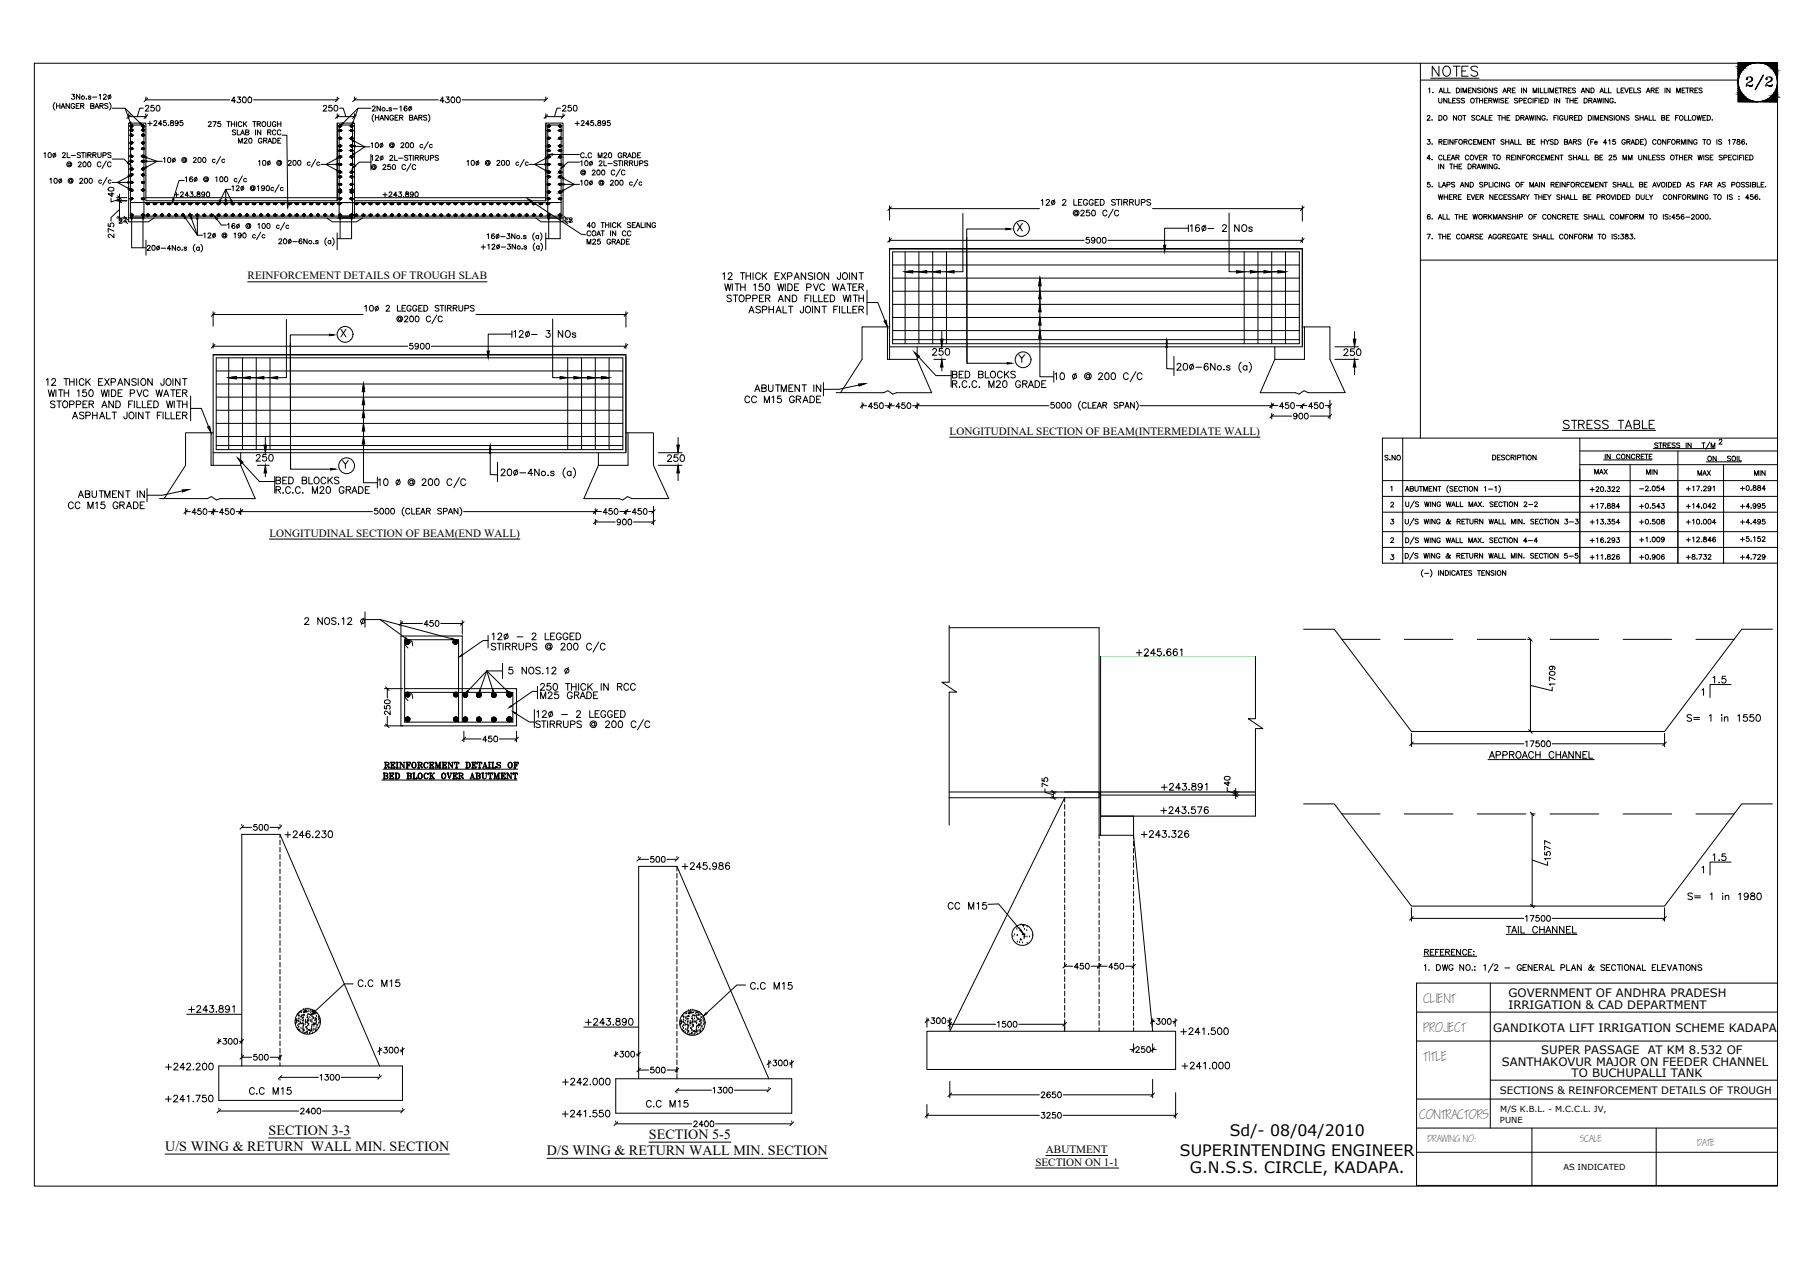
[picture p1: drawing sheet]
<svg xmlns="http://www.w3.org/2000/svg" width="1189mm" height="841mm" viewBox="0 0 1189 841" stroke-linecap="round" stroke-linejoin="round" font-family="sans-serif">
<defs><g id="words">
<text font-size="15" x="1154" y="61">2/2</text>
<g font-size="11">
<text x="697" y="254">10 @ 200 C/C</text>
<text x="1032" y="286">%%USTRESS TABLE</text>
<text x="249" y="324">10 @ 200 C/C</text>
<text x="324" y="433">STIRRUPS @ 200 C/C</text>
<text x="353" y="484">STIRRUPS @ 200 C/C</text>
</g>
<g font-size="10.4">
<text x="813" y="751">Sd/- 08/04/2010</text>
<text x="780" y="764">SUPERINTENDING ENGINEER</text>
<text x="787" y="776">G.N.S.S. CIRCLE, KADAPA.</text>
</g>
<g font-size="9.3">
<text x="170" y="112">10 @ 200 c/c</text>
<text x="308" y="112">10 @ 200 c/c</text>
<text x="134" y="160">12 @ 190 c/c</text>
<text x="178" y="750">SECTION 3-3</text>
<text x="429" y="753">SECTION 5-5</text>
<text x="109" y="761">U/S WING &amp; RETURN WALL MIN. SECTION</text>
<text x="362" y="764">D/S WING &amp; RETURN WALL MIN. SECTION</text>
</g>
<g font-size="8.8">
<text x="244" y="100">10 @ 200 c/c</text>
<text x="107" y="110">10 @ 200 c/c</text>
<text x="32" y="123">10 @ 200 c/c</text>
<text x="122" y="122">16 @ 100 c/c</text>
<text x="383" y="125">10 @ 200 c/c</text>
<text x="152" y="128">12 @190c/c</text>
<text x="150" y="153">16 @ 100 c/c</text>
</g>
<g font-size="8.4">
<text x="339" y="224">12 - 3 NOs</text>
<text x="888" y="236">250</text>
<text x="629" y="251">BED BLOCKS</text>
<text x="629" y="258">R.C.C. M20 GRADE</text>
<text x="168" y="306">250</text>
<text x="200" y="414">2 NOS.12 %%C</text>
<text x="335" y="447">5 NOS.12 %%C</text>
<text x="1132" y="453">1.5</text>
<text x="357" y="463">M25 GRADE</text>
<text x="354" y="476">12%%C - 2 LEGGED</text>
<text x="984" y="503">APPROACH CHANNEL</text>
<text x="252" y="510">%%UREINFORCEMENT DETAILS OF</text>
<text x="252" y="517">%%UBED BLOCK OVER ABUTMENT</text>
<text x="754" y="555">+243.326</text>
<text x="450" y="576">+245.986</text>
<text x="1115" y="596">S= 1 in 1980</text>
<text x="626" y="603">CC M15</text>
<text x="236" y="654">C.C M15</text>
<text x="495" y="655">C.C M15</text>
<text x="124" y="671">+243.891</text>
<text x="386" y="679">+243.890</text>
<text x="109" y="709">+242.200</text>
<text x="781" y="708">+241.000</text>
<text x="371" y="719">+242.000</text>
<text x="109" y="730">+241.750</text>
<text x="371" y="740">+241.550</text>
</g>
<g font-size="8">
<text x="942" y="663">CLIENT</text>
<text x="942" y="682">PROJECT</text>
<text x="942" y="701">TITLE</text>
<text x="939" y="740">CONTRACTORS</text>
</g>
<g font-size="7.9">
<text x="786" y="154">16 - 2 NOs</text>
<text x="616" y="236">250</text>
<text x="440" y="306">250</text>
<text x="182" y="321">BED BLOCKS</text>
<text x="182" y="327">R.C.C. M20 GRADE</text>
<text x="325" y="424">12%%C - 2 LEGGED</text>
<text x="750" y="435">+245.661</text>
<text x="356" y="458">250 THICK IN RCC</text>
<text x="1115" y="478">S= 1 in 1550</text>
<text x="767" y="524">+243.891</text>
<text x="767" y="539">+243.576</text>
<text x="188" y="555">+246.230</text>
<text x="1132" y="570">1.5</text>
<text x="995" y="618">TAIL CHANNEL</text>
<text x="780" y="685">+241.500</text>
<text x="164" y="725">C.C M15</text>
<text x="427" y="733">C.C M15</text>
</g>
<g font-size="7.7">
<text x="997" y="659">GOVERNMENT OF ANDHRA PRADESH</text>
<text x="997" y="667">IRRIGATION &amp; CAD DEPARTMENT</text>
<text x="987" y="682">GANDIKOTA LIFT IRRIGATION SCHEME KADAPA</text>
<text x="1019" y="697">SUPER PASSAGE</text>
<text x="1089" y="697">AT KM 8.532 OF</text>
<text x="993" y="705">SANTHAKOVUR MAJOR ON FEEDER CHANNEL</text>
<text x="1039" y="712">TO BUCHUPALLI TANK</text>
</g>
<g font-size="7.3">
<text x="164" y="185">REINFORCEMENT DETAILS OF TROUGH SLAB</text>
<text x="628" y="288">LONGITUDINAL SECTION OF BEAM(INTERMEDIATE WALL)</text>
<text x="178" y="355">LONGITUDINAL SECTION OF BEAM(END WALL)</text>
<text x="692" y="762">ABUTMENT</text>
<text x="685" y="771">SECTION ON 1-1</text>
</g>
<text font-size="6.8" x="992" y="723">SECTIONS &amp; REINFORCEMENT DETAILS OF TROUGH</text>
<g font-size="6.6">
<text x="944" y="62">1. ALL DIMENSIONS ARE IN MILLIMETRES AND ALL LEVELS ARE IN METRES</text>
<text x="950" y="69">UNLESS OTHERWISE SPECIFIED IN THE DRAWING.</text>
<text x="943" y="81">2. DO NOT SCALE THE DRAWING. FIGURED DIMENSIONS SHALL BE FOLLOWED.</text>
<text x="97" y="84">+245.895</text>
<text x="379" y="84">+245.895</text>
<text x="383" y="105">C.C M20 GRADE</text>
<text x="943" y="107">4. CLEAR COVER TO REINFORCEMENT SHALL BE 25 MM UNLESS OTHER WISE SPECIFIED</text>
<text x="950" y="113">IN THE DRAWING.</text>
<text x="943" y="125">5. LAPS AND SPLICING OF MAIN REINFORCEMENT SHALL BE AVOIDED AS FAR AS POSSIBLE.</text>
<text x="114" y="131">+243.890</text>
<text x="252" y="131">+243.890</text>
<text x="950" y="133">WHERE EVER NECESSARY THEY SHALL BE PROVIDED DULY CONFORMING TO IS : 456.</text>
<text x="943" y="146">6. ALL THE WORKMANSHIP OF CONCRETE SHALL COMFORM TO IS:456-2000.</text>
<text x="943" y="159">7. THE COARSE AGGREGATE SHALL CONFORM TO IS:383.</text>
<text x="915" y="306">S.NO</text>
<text x="986" y="305">DESCRIPTION</text>
<text x="1053" y="315">MAX</text>
<text x="1088" y="315">MIN</text>
<text x="1159" y="316">MIN</text>
<text x="1051" y="326">+20.322</text>
<text x="1150" y="326">+0.884</text>
<text x="1051" y="337">+17.884</text>
<text x="1083" y="337">+0.543</text>
<text x="1114" y="337">+14.042</text>
<text x="1150" y="337">+4.995</text>
<text x="1051" y="348">+13.354</text>
<text x="1083" y="348">+0.508</text>
<text x="1114" y="348">+10.004</text>
<text x="1150" y="348">+4.495</text>
<text x="1051" y="360">+16.293</text>
<text x="1083" y="359">+1.009</text>
<text x="1114" y="359">+12.846</text>
<text x="1150" y="359">+5.152</text>
<text x="1051" y="371">+11.826</text>
<text x="1083" y="371">+0.906</text>
<text x="1114" y="371">+8.732</text>
<text x="1150" y="371">+4.729</text>
</g>
<g font-size="6.2">
<text x="1122" y="315">MAX</text>
<text x="1083" y="326">-2.054</text>
<text x="1114" y="326">+17.291</text>
</g>
<g font-size="6">
<text x="944" y="755">DRAWING NO:</text>
<text x="1045" y="755">SCALE</text>
<text x="1122" y="758">DATE</text>
</g>
<g font-size="5.6">
<text x="992" y="735">M/S K.B.L. - M.C.C.L. JV,</text>
<text x="992" y="742">PUNE</text>
</g>
<text font-size="5.5" x="1034" y="773">AS INDICATED</text>
</g></defs>
<!-- layer: Text -->
<g fill="none" stroke="#000" stroke-width=".66">
<path d="M478 181l1-1v5M479 188l1 4 1-4 1 4 1-4M482 181v-1l2 1-3 4h3M484 196l-1-1-2 1v1l3 1-1 2-2-1M484 188v4M485 195h3M486 188h3M486 195v5M487 188v4M489 196l1-1a2.1 2.1 0 0 1 2 2 2.1 2.1 0 0 1-2 2l-1-1zM490 180h2M490 188v4"/>
<path d="M490 190h3M491 180v5M493 188v4M493 197h3v-1l-3-1v5M493 180v5M493 182h3M496 180v5M498 197h2v-1l-2-1v5M498 180v5M498 189l1-1v4M502 197h2M503 181a1.6 1.6 0 0 0-2-1 1.6 1.6 0 0 0-1 2v1a1.6 1.6 0 0 0 1 2 1.6 1.6 0 0 0 2-1"/>
<path d="M504 180v5M504 188h-2v2a1.6 1.6 0 0 1 2 0 1.6 1.6 0 0 1 0 2 1.6 1.6 0 0 1-2-1M505 195h-3v5h3M505 182l2 3M506 197h3v-1l-3-1v5M507 188a2.2 2.2 0 0 1 2 1 2.2 2.2 0 0 1-1 3l-2-1v-1zM507 180l-3 3M508 197l1 3M513 182h1M514 188l1 4 1-4 1 4 1-4M515 200l1-5 2 5M515 180h-2v5h2"/>
<path d="M515 198h2M517 180l2 5M519 188v4M519 180l-2 5M521 183l2-1v-1l-2-1v5M521 188h1a2.4 2.4 0 0 1 2 2 2.4 2.4 0 0 1-2 2h-1zM522 195v5l-3-5v5M524 195h1a2.3 2.3 0 0 1 2 2 2.3 2.3 0 0 1-2 3h-1zM525 185l2-5 2 5M525 190h2M526 183h2M528 188h-3v4h3"/>
<path d="M532 197h2M533 180v5l-3-5v5M533 190h3v-2h-3v4M535 195h-3v5M536 195v5M537 181l-1-1-2 1 1 1 2 2-1 1-2-1M538 188l2 4 1-4M538 195v5h2M539 180v5M541 181a2.1 2.1 0 0 1 3 2 2.1 2.1 0 0 1-3 2l-1-2zM541 195v5h3M545 197h2"/>
<path d="M545 189a1.6 1.6 0 0 0-2-1 1.6 1.6 0 0 0-1 1v1a1.6 1.6 0 0 0 1 2 1.6 1.6 0 0 0 2-1M548 195h-3v5h3M548 180v5l-3-5v5M549 195h1a2.4 2.4 0 0 1 2 2 2.4 2.4 0 0 1-2 3h-1zM550 188l1 4 2-4 1 4 1-4M556 192l1-4 2 4M556 180v4l-2 1v-2M556 191h2M557 181h1a2.1 2.1 0 0 1 2 2 2.1 2.1 0 0 1-2 2l-1-2zM557 195l1 5 2-5 1 5 1-5M560 188h3M562 180v5"/>
<path d="M562 188v4M562 195v5M564 190h2M564 195h3M566 195v5M566 180v5l-3-5v5M567 188h-3v4h3M568 190h2l1-2h-3v4M568 180h3M568 197h3M568 195v5M569 180v5"/>
<path d="M569 190l2 2M571 195v5M495 207l2-5 2 5M496 205h2M503 203l-1-1-2 1v1l3 2-1 1-2-1M504 205h3v-2l-3-1v5M508 202v5M508 205h3M511 202v5M513 207l2-5 2 5M514 205h2M518 202v5h2"/>
<path d="M521 202h3M523 202v5M531 202v4l-1 1-1-2M533 203a2.1 2.1 0 0 1 3 2 2.1 2.1 0 0 1-3 2v-2zM537 202v5M542 202v5l-3-5v5M543 202h3M545 202v5M551 205h2M554 202h-3v5M555 202v5M557 202v5h2"/>
<path d="M560 202v5h3M564 205h2M567 202h-3v5h3M568 205l2-1 1-1-3-1v5M569 205l2 2M821 239a5 5 0 0 0 0 7M826 239a5 5 0 0 1 0 7M31 251l1-1v5M32 258l1 4 1-4 1 4 1-4M34 251l1-1 2 1-3 4h3M37 258v4M39 258h3"/>
<path d="M40 258v4M42 250h3M42 258v4M42 260h3M44 250v5M45 258v4M46 250v5M46 252h3M49 250v5M51 250v5M51 259l1-1v4M56 251a1.6 1.6 0 0 0-2-1 1.6 1.6 0 0 0-2 2v1a1.6 1.6 0 0 0 2 2 1.6 1.6 0 0 0 2-1"/>
<path d="M57 250v5M57 258h-2v2a1.6 1.6 0 0 1 2 0 1.6 1.6 0 0 1 0 2 1.6 1.6 0 0 1-3-1M58 252l2 3M59 258a2.2 2.2 0 0 1 3 2 2.2 2.2 0 0 1-2 2l-1-1v-1zM60 250l-3 3M65 252h2M67 258l1 4 1-4 1 4 1-4M68 250h-3v5h3M69 250l3 5M72 258v4M72 250l-3 5M73 253l3-1v-1l-3-1v5"/>
<path d="M74 258h1a2.4 2.4 0 0 1 2 2 2.4 2.4 0 0 1-2 2h-1zM78 255l2-5 1 5M78 260h2M79 253h2M81 258h-3v4h3M85 250v5l-2-5v5M90 251l-1-1-1 1-1 1 3 1v1l-1 1-2-1M91 258l1 4 2-4M91 250v5M93 251h1a2.1 2.1 0 0 1 3 2 2.1 2.1 0 0 1-3 2l-1-2zM98 259a1.6 1.6 0 0 0-2-1 1.6 1.6 0 0 0-1 1v1a1.6 1.6 0 0 0 1 2 1.6 1.6 0 0 0 2-1M101 250v5l-3-5v5"/>
<path d="M103 258l1 4 1-4 1 4 1-4M108 250v4l-1 1-1-2M111 251a2.1 2.1 0 0 1 2 2 2.1 2.1 0 0 1-2 2l-1-2zM113 258h3M114 250v5M114 258v4M117 260h1M119 250v5l-3-5v5M119 258h-2v4h2M121 260h2l1-1-1-1h-2v4M121 250h3M122 250v5"/>
<path d="M122 260l2 2M499 259l2-5 1 5M500 257h2M504 257l2-1v-1l-2-1v5l2-1 1-1h-1M508 254v4l1 1 2-1v-4M513 254h3M514 254v5M517 259v-5l1 5 2-5v5M522 257h1M524 254h-2v5h2M529 254v5l-3-5v5M530 254h3"/>
<path d="M532 254v5M538 254v5M543 254v5l-3-5v5M778 241l1-1 2 1-3 4h3M783 240a2.2 2.2 0 0 1 3 2 2.2 2.2 0 0 1-2 3l-1-1-1-2zM789 240l-2 5M791 243h4M799 241v-1a2.2 2.2 0 0 0-3 2 2.2 2.2 0 0 0 1 3 1.4 1.4 0 0 0 2-2 1.4 1.4 0 0 0-1-1 1.4 1.4 0 0 0-2 1M803 240v5l-3-5v5M809 245h1zM813 242h-1h-1l2 1v2h-1l-1-1M824 242a1.4 1.4 0 0 0-2 0 1.4 1.4 0 0 0 0 2 1.4 1.4 0 0 0 2 0"/>
<path d="M824 242v3M36 266l-1-1-2 1 1 1 2 1v1l-1 1-2-1M38 265h3M39 265v5M42 265a2.1 2.1 0 0 1 3 2 2.1 2.1 0 0 1-3 2l-1-1zM46 267h3v-1l-3-1v5M48 277l2-5 1 5M49 275h2M50 267h3v-1l-3-1v5M55 267h2M56 273l-2-1-1 1v1l3 2-2 1-1-1M57 275h2l1-2-3-1v5"/>
<path d="M58 265h-3v5h3M59 267h2l1-1-3-1v5M60 267l2 3M61 272v5M61 275h3M64 272v5M66 277l2-5 1 5M66 275h3M67 270l2-5 2 5M68 268h2M70 272v5h3M74 272h3"/>
<path d="M75 265v5l-3-5v5M76 272v5M77 265h1a2.4 2.4 0 0 1 2 2 2.4 2.4 0 0 1-2 3h-1zM84 272v5h-2v-2M85 267h2M86 260h3v-2h-3v4M86 273a2.1 2.1 0 0 1 3 2 2.1 2.1 0 0 1-3 2l-1-2zM88 265h-3v5M89 265v5M90 272v5M91 265v5h2M94 265v5h3"/>
<path d="M95 272v5l-3-5v5M96 272h3M98 267h1M98 272v5M100 265h-2v5h2M102 265h1a2.4 2.4 0 0 1 2 2 2.4 2.4 0 0 1-2 3h-1zM104 275h2M107 272h-3v5M108 272v5M108 262l2-4 2 4M109 261h2M110 272v5h2"/>
<path d="M110 265l1 5 1-5 1 5 1-5M113 272v5h3M115 265v5M117 275h1M117 265h3M118 265v5M119 272h-2v5h2M121 275l2-1v-1l-2-1v5M121 267h3M121 265v5M122 275l2 2M124 265v5"/>
<path d="M496 263a1.6 1.6 0 0 0-2-1 1.6 1.6 0 0 0-1 2v1a1.6 1.6 0 0 0 1 1 1.6 1.6 0 0 0 2-1M500 263a1.6 1.6 0 0 0-2-1 1.6 1.6 0 0 0-1 2v1a1.6 1.6 0 0 0 1 1 1.6 1.6 0 0 0 2-1M505 266v-4l2 4 2-4v4M510 263l2-1v4M516 262h-2v2a1.6 1.6 0 0 1 2 0 1.6 1.6 0 0 1 0 2 1.6 1.6 0 0 1-2-1M525 263a1.6 1.6 0 0 0-2-1 1.6 1.6 0 0 0-1 2v1a1.6 1.6 0 0 0 2 1 1.6 1.6 0 0 0 1-1h-1M527 264h2v-2h-2v4M528 264l1 2M531 266l2-4 1 4M532 265h2M536 262h1a2.4 2.4 0 0 1 2 2 2.4 2.4 0 0 1-2 2h-1zM540 264h2"/>
<path d="M543 262h-3v4h3M331 311l1-1h1l1 1-3 4h3M336 310a2.2 2.2 0 0 1 3 2 2.2 2.2 0 0 1-2 3l-1-1-1-2zM342 310l-2 5M344 313h4M352 313h-3l2-3v5M356 310v5l-2-5v5M362 314h1zM366 312h-2l2 1v1l-1 1-1-1M374 309a5 5 0 0 0 0 7M378 312a1.5 1.5 0 0 0-3 0 1.4 1.4 0 0 0 0 2 1.5 1.5 0 0 0 3 0M378 312v3"/>
<path d="M379 309a5 5 0 0 1 0 7M48 333a1.6 1.6 0 0 0-1-1 1.6 1.6 0 0 0-2 2v1a1.6 1.6 0 0 0 2 1 1.6 1.6 0 0 0 1-1M52 329l1-4 2 4M52 327h3M53 333a1.6 1.6 0 0 0-2-1 1.6 1.6 0 0 0-1 2v1a1.6 1.6 0 0 0 1 1 1.6 1.6 0 0 0 2-1M56 327l3-1v-1h-3v4l3-1v-1h-1M58 336v-4l2 4 2-4v4M61 325v3l1 1 2-1v-3M63 333l1-1v4M66 325h2M67 325v4M69 332h-2v2a1.6 1.6 0 0 1 2 0 1.6 1.6 0 0 1 0 2 1.6 1.6 0 0 1-2-1"/>
<path d="M69 329v-4l2 4 2-4v4M74 327h2M77 325h-3v4h3M78 333a1.6 1.6 0 0 0-2-1 1.6 1.6 0 0 0-1 2v1a1.6 1.6 0 0 0 1 1 1.6 1.6 0 0 0 2-1h-1M79 334h3v-2h-3v4M81 334l1 2M81 325v4l-3-4v4M83 325h3M84 336l1-4 2 4M84 335h2M85 325v4M88 332h2a2.4 2.4 0 0 1 1 2 2.4 2.4 0 0 1-1 2h-2z"/>
<path d="M91 325v4M93 334h1M95 325v4l-2-4v4M95 332h-2v4h2M241 410h10M251 410l48 12M251 410l17 12M628 415h99M1125 456l1-1v5M252 516h90M253 509h89M1125 574l1-1v4"/>
<circle cx="788" cy="243" r="1.5"/>
<circle cx="806" cy="243" r="1.5"/>
<circle cx="341" cy="312" r="1.5"/>
<circle cx="359" cy="313" r="1.5"/>
</g>
<!-- layer: 0 -->
<g fill="none" stroke="#000" stroke-width=".66">
<path d="M939 42v248M939 53h210M946 52h32M951 44v6l-4-6v6M955 44a3 3 0 0 1 4 2 3 3 0 0 1-2 4 3 3 0 0 1-3-2 3 3 0 0 1 1-4zM961 44h4M963 44v6M967 47h2M971 44h-4v6h4M977 45a2.5 2.5 0 0 0-4 0v1l4 2v1a2.9 2.9 0 0 1-4 0M1149 41v26M86 76l-2 2"/>
<path d="M98 76l-3 2M98 65l-3 2M224 76l-2 2M224 65l-2 2M236 76l-3 2M236 65l-3 2M362 76l-2 2M362 65l-2 2M373 76l-2 2M85 81h11v52h127v-52h11v63h-149zM223 81v52M361 81v52"/>
<path d="M944 92h2l-1 1a1.1 1.1 0 0 1 0 2 1.1 1.1 0 0 1-1 0M947 95h.1M951 94h2l1-1-3-1v3M953 94l1 1M955 94h1M957 92h-2v3h2M957 92v3M961 92v3l-2-3v3M962 94h1M964 92h-2v3M968 94h2v-1l-2-1v3M969 94l1 1"/>
<path d="M973 93a1.2 1.2 0 0 0-1-1 1.2 1.2 0 0 0-1 1v1a1.2 1.2 0 0 0 1 1 1.2 1.2 0 0 0 1 0M974 94h2M976 92h-2v3h2M977 95v-3l1 3 2-3v3M981 94h1M983 92h-2v3h2M986 92v3l-2-3v3M987 92h2M988 92v3M995 93l-1-1-2 1 3 2h-1h-2M996 94h2M996 92v3"/>
<path d="M998 92v3M998 95l2-3 1 3M999 94h1M1002 92v3h1M1004 92v3h2M1010 94h2v-1l-2-1v3h2v-1h-1M1013 94h1M1015 92h-2v3h2M1019 94h2M1019 92v3M1021 92v3M1022 92l1 2v1"/>
<path d="M1024 92l-1 2M1027 93l-1-1-1 1 2 2h-1h-1M1028 92h1a1.7 1.7 0 0 1 1 2 1.7 1.7 0 0 1-1 1h-1zM1034 94h2v-1l-2-1v3h2v-1M1037 95l1-3 2 3M1038 94h1M1040 94h2v-1l-2-1v3M1041 94l1 1M1045 93v-1l-2 1 2 2h-2M1051 92a3 3 0 0 0 0 5M1052 94h1M1054 92h-2v3"/>
<path d="M1054 94h2a1 1 0 0 0-1-1 1 1 0 0 0-1 1 1 1 0 0 0 1 1h1M1062 94h-2l2-2v3M1064 93v-1v3M1068 92h-1l-1 2a1.1 1.1 0 0 1 2 0 1.1 1.1 0 0 1 0 1 1.1 1.1 0 0 1-2 0M1075 93a1.2 1.2 0 0 0-2-1 1.2 1.2 0 0 0-1 1v1a1.1 1.1 0 0 0 2 1 1.1 1.1 0 0 0 1-1h-1M1076 94h2v-1l-2-1v3M1077 94l1 1M1078 95l2-3 1 3M1079 94h1M1082 92h1a1.7 1.7 0 0 1 1 2 1.7 1.7 0 0 1-1 1h-1zM1085 94h1M1087 92h-2v3h2"/>
<path d="M1087 92a3 3 0 0 1 0 5M1095 93a1.2 1.2 0 0 0-1-1 1.2 1.2 0 0 0-1 1v1a1.2 1.2 0 0 0 1 1 1.2 1.2 0 0 0 1 0M1101 92v3l-2-3v3M1103 94h1M1105 92h-2v3M1109 94h2v-1l-2-1v3M1110 94l1 1M1112 95v-3l1 3 1-3v3M1115 92v3M1119 92v3l-2-3v3M1122 93a1.2 1.2 0 0 0-1-1 1.2 1.2 0 0 0-1 1v1a1.1 1.1 0 0 0 1 1 1.1 1.1 0 0 0 1-1h-1M1126 92h2"/>
<path d="M1127 92v3M1135 92v3M1138 93v-1l-2 1 2 2h-2M1143 93l1-1v3M1145 92h3l-2 3M1149 92v1a1.7 1.7 0 0 1 1 2h-1a1.8 1.8 0 0 1 1-2v-1zM1153 93v-1a1.4 1.4 0 0 0-2 2 1.4 1.4 0 0 0 2 1 1 1 0 0 0 0-1 1 1 0 0 0-1 0M1155 95h.1M78 130l2 2M78 132l2 2M96 131h127M234 131h127"/>
<path d="M234 133h127M361 133v-52h11v63h-149M589 137l-2 2M862 137l-2 2M78 143l2 2M82 145l2 3M82 143l2 2M373 143l2 2M373 145l2 3M589 158l-2 2M862 158l-2 2M588 164v74"/>
<path d="M861 164h-273h273M861 164v65h-273M939 172h236M164 186h158M142 207l-2 2M415 207l-2 2M587 216v22h19M588 216h-18v22l-14 22M861 216h18v22l10 22h-24l-3-2-3 3-2-1h-24l10-22M863 216v22h-20v-9M141 235v73M142 228l-2 2"/>
<path d="M414 235h-273h273M414 235v64h-273M415 228l-2 2M606 238l10 22h-23l-3 1-3-3-3 2h-31M606 229v9M571 267l-2 2M589 267l-2 2M608 267l-3 2M842 267l-2 2M842 274l-2 2M862 267l-2 2M881 267l-3 2"/>
<path d="M881 274l-3 2M140 286v22h19M141 286h-18v22l-14 22M159 299v9M414 286h18v22l10 22h-24l-3-2-3 3-3-1h-23l10-22M415 286v22h-19v-9M628 289h205M927 290v82M1033 285h62M1045 290v82M1045 298h130M1093 297h41"/>
<path d="M1096 293h-1h-1l2 2-1 1h-1M1097 293h2M1098 293v3M1100 294h1l1-1h-2v3M1101 294l1 2M1103 294h1M1105 293h-2v3h2M1108 293h-1h-1l2 2-1 1h-1M1109 298v74M1111 293h-1h-1v1l2 1v1h-1h-1M1115 293v3M1118 293v3l-2-3v3"/>
<path d="M1125 293h2M1126 293v3M1131 292l-3 5M1131 296v-3l2 3 1-3v3M1137 291v-1l2 1-2 3h2M159 308l10 22h-24l-2 1-3-3-3 2h-31M914 318h261M1045 307h130M1060 304h32M1061 300v3M1065 300v3l-2-3v3M1071 301a1.2 1.2 0 0 0-1-1 1.2 1.2 0 0 0-1 2 1.3 1.3 0 0 0 0 1 1.3 1.3 0 0 0 2 0"/>
<path d="M1078 300v3l-2-3v3M1078 307v65M1081 301a1.2 1.2 0 0 0-1-1 1.2 1.2 0 0 0-1 2 1.3 1.3 0 0 0 0 1 1.3 1.3 0 0 0 2 0M1082 302h2v-1l-2-1v3M1083 302l1 1M1085 302h1M1087 300h-2v3h2M1088 300h2M1089 300v3M1090 302h2M1092 300h-2v3h2M1128 305h23"/>
<path d="M1135 302v3l-2-3v3M1140 307v65M1144 302h-2l2 2v1l-2-1M1149 302v3M1150 302v3h2M124 337l-2 2M142 337l-2 2M160 337l-2 2M395 337l-3 2M415 337l-2 2M433 337l-2 2M914 328h261"/>
<path d="M914 339h261M920 322v-1v4M920 333l1-1v1l-2 2h3M929 325l1-3 2 3M929 332l1 3h1l1-3M930 324h1M932 323h2l1-1h-3v3l2-1h1l-1-1M935 331l-3 5M936 322v2l1 1 1-1v-2M938 332h-1h-1l2 2-1 1h-1M938 322h3M940 322v3"/>
<path d="M941 325v-3l2 3 1-3v3M942 332l1 3v-3l1 3 1-3M945 323h1M946 332v3M947 322h-2v3h2M949 332v3l-2-3v3M950 322v3l-2-3v3M951 322h2M952 322v3M952 333a1.2 1.2 0 0 0-1-1 1.2 1.2 0 0 0-1 1v1a1.1 1.1 0 0 0 1 1 1.1 1.1 0 0 0 1-1M956 332l1 3 1-3 1 3v-3M958 321a3 3 0 0 0 0 5"/>
<path d="M960 335l1-3 1 3M960 334h2M961 322h-1h-1v1h1l1 1-1 1-1-1M962 323h1M963 332v3h2M964 322h-2v3h2M966 332v3h1M967 322a1.2 1.2 0 0 0-2 0 1.2 1.2 0 0 0 0 1v1a1.2 1.2 0 0 0 0 1 1.2 1.2 0 0 0 2-1M967 322h2M968 322v3M970 322v3M971 335v-3l1 3 2-3v3"/>
<path d="M974 335l2-3 1 3M975 334h1M977 322v3l-2-3v3M977 332l3 3M980 332l-3 3M981 335h.1M982 322v3M984 323h3M987 332h-2l2 2v1h-2M988 333h2M988 322h1v3M990 332h-2v3h2"/>
<path d="M991 321a3 3 0 0 1 0 5M993 333a1.2 1.2 0 0 0-1-1 1.2 1.2 0 0 0-1 1v1a1.2 1.2 0 0 0 1 1 1.2 1.2 0 0 0 1-1M994 332h2M995 332v3M997 332v3M1003 332v3l-2-3v3M1008 333l1-1 1 1-2 2h2M1011 334h2M1015 333l1-1v1l-1 2h2M178 356h166M395 344l-3 2M433 344l-2 2"/>
<path d="M914 352h261M920 356h1l-2 3h3M920 343h1v2a1.1 1.1 0 0 1 1 1 1.1 1.1 0 0 1-1 1 1.1 1.1 0 0 1-2-1M929 343v3h1h1v-3M929 356h1a1.7 1.7 0 0 1 2 1 1.7 1.7 0 0 1-2 2h-1zM935 343l-3 5M935 355l-3 5M938 344l-1-1-1 1 2 2h-1h-1M938 356h-1h-1l2 2-1 1-1-1M942 343v3l1-3 1 3 1-3M942 356l1 3v-3l1 3 1-3M946 343v3"/>
<path d="M946 356v3M949 343v3l-2-3v3M949 356v3l-2-3v3M952 344a1.2 1.2 0 0 0-1-1 1.2 1.2 0 0 0-1 1v1a1.1 1.1 0 0 0 1 1 1.1 1.1 0 0 0 1-1h-1M952 356a1.2 1.2 0 0 0-1 0 1.2 1.2 0 0 0-1 1v1a1.1 1.1 0 0 0 1 1 1.1 1.1 0 0 0 1-1M956 356l1 3 1-3v3l1-3M959 345v-1a1.9 1.9 0 0 1-3 2v-1l2-1-1-1v1l2 2M960 359l1-3 1 3M960 358h2M963 356v3h2M963 345h2l1-1-3-1v3M965 345l1 1"/>
<path d="M965 356v3h2M967 345h1M969 343h-2v3h2M969 343h2M970 343v3M971 359v-3l1 3 2-3v3M972 343v3h1h1v-3M974 359l2-3 1 3M975 358h1M975 345h2v-1l-2-1v3M976 345l1 1M977 356l2 3"/>
<path d="M979 356l-2 3M980 343v3l-2-3v3M981 359h.1M985 343v3l1-3 1 3 1-3M987 356h-1h-1l2 2-1 1-1-1M988 346l1-3 1 3M988 357h1M988 345h2M990 356h-2v3h2M991 343v3h2M993 356a1.2 1.2 0 0 0-1 0 1.2 1.2 0 0 0-1 1v1a1.2 1.2 0 0 0 1 1 1.2 1.2 0 0 0 1-1M994 343v3h2"/>
<path d="M994 356h2M995 356v3M997 356v3M999 346v-3l2 3 1-3v3M1003 343v3M1003 356v3l-2-3v3M1006 343v3l-2-3v3M1008 346h.1M1010 358h-3l2-2v3M1011 357h2M1014 344l-1-1-1 1 2 1v1h-2M1015 345h1"/>
<path d="M1017 358h-3l2-2v3M1017 343h-2v3h2M1020 344a1.2 1.2 0 0 0-1-1 1.2 1.2 0 0 0-1 1v1a1.2 1.2 0 0 0 1 1 1.2 1.2 0 0 0 1 0M1021 343h2M1022 343v3M1024 343v3M1030 343v3l-2-3v3M1035 343h2l-1 1a1.1 1.1 0 0 1 0 2 1.1 1.1 0 0 1-1 0M1038 345h2M1042 343h1v1a1 1 0 0 1 0 2 1 1 0 0 1-2 0M914 362h261M920 367h1v1a1.1 1.1 0 0 1 0 2 1.1 1.1 0 0 1-2-1"/>
<path d="M929 366h1a1.7 1.7 0 0 1 1 2 1.7 1.7 0 0 1-1 1h-1zM935 365l-3 5M938 366h-2v1l1 1 1 1h-1h-2M941 377a3 3 0 0 0 0 4M941 366l1 3 1-3 1 3 1-3M942 379h3M945 366v3M946 377a3 3 0 0 1 0 4M949 366v3l-2-3v3M951 377v3M952 367a1.2 1.2 0 0 0-1-1 1.2 1.2 0 0 0-1 1v1a1.1 1.1 0 0 0 1 1 1.1 1.1 0 0 0 1-1h-1M954 377v3l-2-3v3"/>
<path d="M956 377h1a1.7 1.7 0 0 1 1 2 1.7 1.7 0 0 1-1 1h-1zM959 377v3M959 367a1.9 1.9 0 0 1-3 2v-1l2-1-1-1v1l1 2h1M962 378a1.2 1.2 0 0 0-1-1 1.2 1.2 0 0 0-1 1v1a1.2 1.2 0 0 0 1 1 1.2 1.2 0 0 0 1 0M963 379h2M963 367h2v-1h-2v3M964 367l1 2M965 377h3M966 367h2M967 377v3M968 379h2M968 366h-2v3h2"/>
<path d="M969 366h2M970 366v3M970 377h-2v3h2M972 366v3h1h1v-3M973 378l-1-1-1 1 2 2h-1h-1M975 367h2l-2-1v3M976 367l1 2M977 377h2M978 377v3M980 379h1M980 366v3l-2-3v3M982 377h-2v3h2"/>
<path d="M984 366l1 3 1-3 1 3v-3M985 377v3l-2-3v3M988 369l1-3 1 3M988 378l-1-1-1 1 2 2h-1h-1M988 368h2M989 377v3M991 366v3h2M994 366v3h1M996 377v3l-3-3v3M999 369v-3l2 3 1-3v3M1003 366v3M1006 366v3l-2-3v3"/>
<path d="M1008 369h.1M1014 366h-2v1l2 1v1h-1h-1M1015 367h1M1017 366h-2v3h2M1020 367a1.2 1.2 0 0 0-1-1 1.2 1.2 0 0 0-1 1v1a1.2 1.2 0 0 0 1 1 1.2 1.2 0 0 0 1-1M1021 366h2M1022 366v3M1024 366v3M1030 366v3l-2-3v3M1036 366h-1v1a1.1 1.1 0 0 1 1 0 1.1 1.1 0 0 1 0 2 1.1 1.1 0 0 1-2-1M1038 368h2M1043 366h-1l-1 1a1.1 1.1 0 0 1 2 0 1.1 1.1 0 0 1 0 2 1.1 1.1 0 0 1-2-1"/>
<path d="M1175 371v-81h-261v82h261M963 380l1-3 1 3M265 410v9M265 412h14M266 411l-2 2M283 413h-2l1-3v4M286 410h-2v2a1.4 1.4 0 0 1 2 0 1.4 1.4 0 0 1 0 2 1.4 1.4 0 0 1-2-1M288 410a1.7 1.7 0 0 1 2 2 1.7 1.7 0 0 1-2 2v-2zM291 412h15M306 410v9M307 411l-3 2M628 413v38h-5l9 7h-4v87"/>
<path d="M727 415v112h-99M268 425v2l2 1M271 423l2 1v3M332 439v10M728 434v106h102v-58h5l-10-7h5v-41M1011 422l2 2M255 454l2 3M268 455h74v25h-77v-59h41v56M268 458h71v19h-71v-54h35v54M268 459v3l2 1M271 458l2 1v3M322 444l-13 13"/>
<path d="M322 444l-5 12M322 444l4 12M332 444h-10l13 13M255 479l2 2M307 484v7M307 489h11M308 487l-2 3M322 489h-3l2-2v4M325 487h-2v1a1.3 1.3 0 0 1 2 0 1.3 1.3 0 0 1 0 2 1.3 1.3 0 0 1-2 0M327 487a1.7 1.7 0 0 1 2 2 1.7 1.7 0 0 1-2 1l-1-1zM330 489h12M342 484v7"/>
<path d="M343 487l-3 3M934 491l-2 2M1011 482l2 3M1102 491l-3 2M628 524h99M695 526l3 3M695 522l3 3M704 524h23v28h1M704 530v-3l-76 155M704 532v3M704 537v3M728 540h22v12h-22z"/>
<path d="M728 524h102M728 526h102M816 524l2 3M816 522l2 3M1012 537l2 2M161 546l-2 2M185 555v4M186 546l-2 2M704 541v4M704 546v3M704 551v3M704 556v3"/>
<path d="M727 552v3M727 556v3M750 555v-3l12 130M750 556v3M185 560v3M185 565v3M185 570v3M185 574v4M185 579v3M423 567l-2 2M448 577v4M449 567l-3 2"/>
<path d="M704 560v4M704 565v3M704 570v3M704 575v3M704 579v3M727 561v3M727 566v3M727 570v4M727 575v3M727 580v3M750 561v3M750 566v3"/>
<path d="M750 570v4M750 575v3M750 580v3M185 584v3M185 589v3M185 593v4M185 598v3M448 582v3M448 587v3M448 592v3M448 596v4M704 584v3"/>
<path d="M704 589v3M704 594v3M704 598v4M727 585v3M727 589v4M727 594v3M727 599v3M750 585v3M750 589v4M750 594v3M750 599v3M1012 598l2 2"/>
<path d="M185 603v3M185 608v3M185 612v4M185 617v3M448 601v3M448 606v3M448 611v3M448 615v4M704 603v3M704 608v3M704 613v3M704 617v3"/>
<path d="M727 604v3M727 608v3M727 613v3M727 618v3M750 604v3M750 608v3M750 613v3M750 618v3M934 606l-2 2M1102 606l-3 2M185 622v3M185 627v3"/>
<path d="M185 631v4M185 636v3M448 620v3M448 625v3M448 630v3M448 634v4M448 639v3M704 622v3M704 627v3M704 632v3M704 636v3M705 638l-2 2"/>
<path d="M727 623v3M727 627v3M727 632v3M727 637v3M728 638l-2 2M750 623v3M750 627v3M750 632v3M750 637v3M751 638l-3 2M941 632h35M942 639l1-1v4"/>
<path d="M942 630l2-1 1-1h-1h-2v4M943 630l2 2M946 630h1M948 628h-2v4h2M949 630h2M950 638h1a2 2 0 0 1 1 2 2 2 0 0 1-1 2h-1zM952 628h-3v4M952 630h2M954 638l1 4v-4l1 4 1-4M955 628h-3v4h3M956 630l2-1v-1h-2v4M957 630l1 2"/>
<path d="M960 630h1M961 639a1.4 1.4 0 0 0-2-1 1.4 1.4 0 0 0-1 1v1a1.4 1.4 0 0 0 1 2 1.4 1.4 0 0 0 2-2h-1M962 628h-2v4h2M966 628v4l-3-4v4M968 638v4l-3-4v4M970 638a1.7 1.7 0 0 1 2 2 1.7 1.7 0 0 1-2 1zM970 629a1.4 1.4 0 0 0-2-1 1.4 1.4 0 0 0-1 1v1a1.4 1.4 0 0 0 1 2 1.4 1.4 0 0 0 2-1M971 630h1M973 628h-2v4h2M974 629h.1M974 631h.1M975 639h.1"/>
<path d="M981 639l1-1v4M987 637l-3 6M988 639l1-1h1v1l-2 3h3M995 640h3M1006 639a1.4 1.4 0 0 0-2-1 1.4 1.4 0 0 0-1 1v1a1.4 1.4 0 0 0 2 2 1.4 1.4 0 0 0 1-2h-1M1007 640h1M1009 638h-2v4h2M1013 638v4l-3-4v4M1014 640h2M1017 638h-3v4h3M1018 640l2-1v-1h-2v4M1019 640l1 2"/>
<path d="M1026 638v4h2M1032 640h2v-2h-2v4M1036 638v4h2M1046 638v4l-3-4v4M1054 639a2.3 2.3 0 0 1-3 2v-1l1-1v-1h-1l1 2 1 1h1M1061 638h-1h-1v1l2 2-1 1-1-1M1062 640h2M1064 638h-2v4h2M1068 639a1.4 1.4 0 0 0-1-1 1.4 1.4 0 0 0-1 1v1a1.4 1.4 0 0 0 1 2 1.4 1.4 0 0 0 1-1M1069 638h3M1071 638v4M1073 638v4"/>
<path d="M1075 638a1.7 1.7 0 0 1 2 2 1.7 1.7 0 0 1-3 1v-2zM1081 638v4l-3-4v4M1086 638v4h2M1093 640h1M1095 638h-2v4h2M1096 638v4h2M1099 640h1M1101 638h-2v4h2M1102 638l2 4 1-4M1110 638h3M1111 638v4M1113 638v4"/>
<path d="M1115 638a1.8 1.8 0 0 1 3 2 1.7 1.7 0 0 1-3 1zM1121 638v4l-2-4v4M1125 638h-2v1l2 1v1l-1 1-1-1M185 641v3M185 646v3M185 650v4M185 655v3M185 660v3M448 644v3M448 649v3M448 653v3M448 658v3"/>
<path d="M704 641v3M704 646v3M704 651v3M704 655v3M727 642v3M727 646v3M727 651v3M727 656v3M750 642v3M750 646v3M750 651v3M750 656v3"/>
<path d="M945 641h.1M973 641h1M975 641h.1M1022 642l1-4 2 4M1022 640h2M1039 642l1-4 2 4M1040 640h1M1082 642l1-4 2 4M1083 640h1M1106 642l1-4 2 4M1107 640h1M124 671h36"/>
<path d="M185 665v3M185 669v4M185 674v3M185 679v3M195 677h.1M196 676h.1M196 674h.1M196 675h.1M196 674v1M197 670h.1M197 678h.1M197 671h.1"/>
<path d="M197 675h.1M197 679h.1M197 672h.1M198 677h.1M198 675h.1M198 674h.1M198 672h.1M198 670h.1M198 676h.1M199 676h.1M199 669h.1M199 677h.1"/>
<path d="M199 672h.1M199 674h.1M199 680h.1M199 670h.1M199 672v1M200 674h.1M200 677h.1M200 672h.1M200 676v1M200 675h.1M200 673l1-1zM200 679h.1"/>
<path d="M200 680h.1M200 678h.1M201 675h.1M201 673h.1M201 671h.1M201 669h.1M201 667h.1M201 678h.1M201 677h.1M202 669h-1l1 1M202 668l-1 1M202 677h.1"/>
<path d="M202 676h.1M202 669h.1M202 675h.1M202 668v1M202 667h.1M202 668h1M202 675v1zM202 679h1M203 679h.1M203 668l-1 1M203 669h.1M203 672h.1"/>
<path d="M203 675h.1M203 678h.1M203 677h.1M203 672v1M203 673h.1M204 671h.1M204 669h.1M204 667h.1M204 674h.1M204 675h.1M204 678h.1M204 677h.1"/>
<path d="M205 673h.1M205 671h.1M205 675h.1M205 668h.1M205 670h.1M206 675h.1M206 672h.1M206 679h.1M206 680h.1M206 678h.1M206 676h.1M206 669h1"/>
<path d="M206 674h.1M206 671h.1M206 669h.1M207 669h.1M207 668l-1 1M207 678h.1M207 673h.1M207 674h.1M207 677h.1M207 670h.1M208 679h.1M208 677h.1"/>
<path d="M208 670h-1l1 1M208 669h.1M208 675h.1M208 677v1M208 670h.1M208 677v-1v1M209 670h.1M209 675h.1M209 673h-1M209 677h.1M209 680h.1M209 674h.1"/>
<path d="M209 678h.1M209 672h.1M209 676h.1M210 678h.1M210 673h.1M211 674h.1M211 672h.1M211 679h-1M211 677h.1M211 679l-1 1M211 675h.1M211 673h.1"/>
<path d="M211 676h.1M212 673l-1 1M212 675h.1M386 679h36M448 663v3M448 668v3M448 672v3M448 677v3M450 678h.1M450 677h.1M450 675h.1M450 676l1-1v1z"/>
<path d="M451 677h.1M451 675h.1M451 679h.1M451 672h.1M451 671h1M452 676h.1M452 680h.1M452 673h.1M452 678h.1M452 674h.1M452 675h.1M452 672h.1"/>
<path d="M452 671h.1M453 677h.1M453 670h.1M453 673h1M453 675h.1M454 672h.1M454 677l-1 1M454 670h.1M454 673h-1M454 677h.1M454 674h.1M455 677l-1 1"/>
<path d="M455 676h.1M455 680h.1M455 678h.1M455 673h.1M455 675h.1M455 674h.1M455 672h.1M455 670h.1M455 679h.1M455 668h.1M456 669h.1M456 672h.1"/>
<path d="M456 670h.1M456 677h.1M456 678h.1M456 677l1-1-1 1M456 676h.1M456 675h.1M457 668h.1M457 669h.1M457 670h.1M457 680h-1M457 680h.1M458 672h.1"/>
<path d="M458 676h.1M458 679h.1M458 677h.1M458 675h.1M458 673v1M458 674h.1M458 670h.1M458 668h.1M458 678h.1M458 675v1M458 671h.1M459 677l-1 1"/>
<path d="M459 670h.1M459 674h.1M459 672h.1M459 675h.1M460 676h.1M460 669h.1M460 671l-1 1M460 670h.1M461 673h.1M461 680h.1M461 679h.1M461 676h.1"/>
<path d="M461 669h.1M461 677h.1M461 675h.1M461 672h.1M461 669v1M461 671h.1M461 674h1M462 674h.1M462 678h-1M462 670h.1M462 678h.1M462 671h.1"/>
<path d="M462 673v1M462 680h.1M462 677h.1M462 669h.1M462 678h1M462 676h.1M463 678h-1M463 674h.1M463 670h.1M463 678v-1l-1 1h1M463 671h.1M463 675h.1"/>
<path d="M463 677h.1M463 678h.1M464 677h.1M464 675h.1M464 676h.1M464 673h.1M464 671h.1M464 679h.1M465 674h.1M465 675h.1M465 673h.1M465 677h.1"/>
<path d="M465 676h.1M465 674h1M466 677h.1M466 674h.1M466 676h.1M614 674l-2 2M629 674l-2 2M629 676l-2 2M704 660v3M704 665v3M704 669v4M704 674v3"/>
<path d="M704 679v3M705 676l-2 2M727 661v3M727 665v3M727 670v3M727 675v3M727 680v2M750 661v3M750 665v3M750 670v3M750 675v3M750 680v2"/>
<path d="M763 674l-2 3M778 674l-2 3M146 687l-3 3M161 687l-2 3M161 698l-2 2M185 684v3M185 688v4M185 693v3M185 698v3M186 698l-2 2M197 680h.1M197 681h.1"/>
<path d="M198 681h.1M199 682h.1M200 683h.1M200 681h.1M200 681h1M201 682h.1M201 683h.1M201 680v1M201 681h.1M202 683h.1M203 682h.1M203 680h.1"/>
<path d="M203 683h.1M204 681h.1M205 681h.1M205 683h.1M205 682h.1M206 681h.1M206 682h.1M207 683h.1M207 681h.1M208 681h.1M209 682h.1M209 681v1"/>
<path d="M209 681h.1M252 693l-2 3M267 693l-2 3M408 696l-2 2M423 696l-2 2M448 682v3M448 687v3M448 691v3M448 696v3M451 681h.1M452 682h.1M452 681v1"/>
<path d="M453 683h.1M453 681h.1M454 681h.1M455 683h.1M455 682h.1M455 681v1M455 684h.1M456 684h-1M456 684h.1M457 683h1zM457 681h.1M457 683h.1"/>
<path d="M458 684h.1M458 681h.1M458 682h.1M459 682h.1M459 684h.1M460 683h.1M460 681h.1M460 682h.1M461 681h.1M461 684h.1M461 682h.1M462 681h.1"/>
<path d="M463 681h.1M463 683h.1M463 682h.1M463 682v1M463 680h.1M465 680h.1M613 682h164v25h-164zM751 693l-3 2M763 693l-2 2M160 705v-153h25l66 153M185 703v2M186 711l-2 3"/>
<path d="M252 711l-2 3M266 705h-121v23h121M422 713v-140h26l60 140M423 706l-2 3M448 701v3M448 706v3M448 710v3M449 706l-3 3M449 720l-3 2M510 720l-3 2M510 702l-3 2M524 713h-117v23h117"/>
<path d="M525 702l-3 2M146 733l-3 3M267 733l-2 3M614 736l-2 3M629 723l-2 2M763 723l-2 2M779 736l-3 3M178 752h54M408 742l-2 2M429 755h54M525 742l-3 2M109 763h188"/>
<path d="M362 766h185M685 772h55M692 764h40"/>
<circle cx="1162" cy="54" r="13"/>
<circle cx="966" cy="94" r="1.5"/>
<circle cx="1097" cy="94" r="1.5"/>
<circle cx="1106" cy="94" r="1.5"/>
<circle cx="1130" cy="94" r="1.5"/>
<circle cx="1073" cy="302" r="1.5"/>
<circle cx="1130" cy="303" r="1.5"/>
<circle cx="1146" cy="303" r="1.5"/>
<circle cx="972" cy="323" r="1.5"/>
<circle cx="999" cy="333" r="1.4"/>
<circle cx="999" cy="357" r="1.5"/>
<circle cx="1026" cy="345" r="1.5"/>
<circle cx="991" cy="379" r="1.5"/>
<circle cx="1026" cy="367" r="1.5"/>
<circle cx="203" cy="675" r="8"/>
<circle cx="458" cy="676" r="8"/>
</g>
<g fill="#000" stroke="#000" stroke-width=".66">
<path d="M309 457h1l-2 2zM317 456h1l-1 3zM325 457l1-1 1 3zM335 456l2 2-2-1z"/>
<path d="M1149 43l5 1 1-1zM1149 43l5 1h-5z"/>
<path d="M1149 43h6h2zM1149 43h6h-6z"/>
<path d="M1149 42l8 1 1-1zM1149 42l8 1h-8z"/>
<path d="M1149 42h10zM1149 42h9z"/>
<path d="M1149 41h12zM1149 41l10 1z"/>
<path d="M1149 41h13zM1149 41h12z"/>
<path d="M1162 41h13zM1162 41h13z"/>
<path d="M1164 41l11 1zM1164 41l11 1z"/>
<path d="M1165 42h10zM1165 42h10z"/>
<path d="M1167 42l8 1v-1zM1167 42l8 1h-7z"/>
<path d="M1168 43h7zM1168 43h7h-6z"/>
<path d="M1169 43l6 1v-1zM1169 43l6 1h-5z"/>
<path d="M1149 65l8 1-2-1zM1149 65l8 1h-8z"/>
<path d="M1149 66l9 1-1-1zM1149 66l9 1h-9z"/>
<path d="M1149 67h10zM1149 67h10h-10z"/>
<path d="M1149 67h12zM1149 67h12z"/>
<path d="M1149 67h13zM1149 67h13z"/>
<path d="M1169 65l6 1v-1zM1168 66l1-1 6 1z"/>
<path d="M1168 66l7 1v-1zM1167 67l1-1 7 1z"/>
<path d="M1167 67h8zM1165 67h2h8z"/>
<path d="M1165 67h10zM1164 67h11z"/>
<path d="M1164 67h11zM1162 67h13z"/>
<path d="M268 424h2zM268 424h2l-2 1zM268 425l2-1z"/>
<path d="M268 425l1 1 1-2zM270 424l-1 2zM270 424l-1 2h1z"/>
<path d="M269 423l1 1-1-1zM269 423l1 1h-2zM268 424h2z"/>
<path d="M270 424v2zM270 424v2zM270 424v2l1-1z"/>
<path d="M270 423v1v-1zM270 423v1zM269 423l1 1v-1z"/>
<path d="M270 424l1 1zM270 424h1v1z"/>
<path d="M270 424h1zM270 424h1zM270 423v1h1z"/>
<path d="M300 424h1zM300 424h1l-1 1zM300 425l1-1z"/>
<path d="M300 425v1l1-2zM301 424v2h-1zM301 424v2z"/>
<path d="M300 423l1 1v-1zM300 423l1 1h-1zM300 424h1z"/>
<path d="M301 424v2h1zM301 424l1 2zM301 424l1 2v-1z"/>
<path d="M302 423l-1 1 1-1zM301 423h1l-1 1zM301 423v1v-1z"/>
<path d="M301 424l1 1h1zM301 424h2v1z"/>
<path d="M301 424h2zM301 424h1h1zM302 423l-1 1h1z"/>
<path d="M268 459h2zM268 459h2l-2 1zM268 460l2-1z"/>
<path d="M269 458l1 1-1-1zM269 458l1 1-2-1zM268 458v1h2z"/>
<path d="M270 458v1v-1zM270 458v1zM269 458l1 1v-1z"/>
<path d="M270 459h1zM270 459l1-1v1zM270 458v1l1-1z"/>
<path d="M300 459h1zM300 459h1l-1 1zM300 460l1-1z"/>
<path d="M300 458l1 1v-1zM300 458l1 1-1-1zM300 458v1h1z"/>
<path d="M302 458l-1 1 1-1zM301 458h1l-1 1zM301 458v1v-1z"/>
<path d="M301 459h2zM301 459l2-1v1zM302 458l-1 1 2-1z"/>
<path d="M306 459h2zM306 459h2l-2 1zM306 460l2-1z"/>
<path d="M307 458l1 1-1-1zM307 458l1 1h-2zM306 459h2z"/>
<path d="M308 458v1l1-1zM308 458v1zM307 458l1 1v-1z"/>
<path d="M308 459h1zM308 459h1zM309 458l-1 1h1z"/>
<path d="M315 459h2zM315 459h2l-2 1zM315 460l2-1z"/>
<path d="M316 458l1 1-1-1zM316 458l1 1h-2zM315 459h2z"/>
<path d="M317 458v1l1-1zM317 458v1zM316 458l1 1v-1z"/>
<path d="M317 459h1zM317 459h1zM318 458l-1 1h1z"/>
<path d="M325 459v1h2zM325 460h2h-2zM325 460h2z"/>
<path d="M326 458l1 2-1-2zM326 458l1 2-2-1zM325 459l2 1z"/>
<path d="M327 458v2v-2zM327 458v2zM326 458l1 2v-2z"/>
<path d="M327 460h1v-1zM327 460l1-1zM327 458v2l1-1z"/>
<path d="M335 459h2zM335 459h2l-2 1zM335 460l2-1z"/>
<path d="M336 459h1zM336 459h1l-1 1zM336 460l1-1z"/>
<path d="M336 458l1 1-1-1zM335 458h1l1 1zM335 458v1h2z"/>
<path d="M336 458l1 1v-1zM336 458l1 1-1-1zM336 458v1h1z"/>
<path d="M337 458v1v-1zM337 458v1zM336 458l1 1v-1z"/>
<path d="M337 458v1l1-1zM337 458v1zM337 458v1v-1z"/>
<path d="M337 459h1zM337 459l1-1v1zM337 458v1l1-1z"/>
<path d="M337 459h2zM337 459l1-1 1 1zM338 458l-1 1 1-1z"/>
<path d="M268 475v1h2zM268 476h2h-2zM268 476h2z"/>
<path d="M268 460h1l1-1zM270 459l-1 2v-1zM270 459l-1 2h1z"/>
<path d="M268 476l1 1 1-1zM270 476l-1 1zM270 476l-1 1h1z"/>
<path d="M269 474l1 2-1-2zM269 474l1 2-2-1zM268 475l2 1z"/>
<path d="M270 459v2zM270 459v1v1zM270 459v1h1z"/>
<path d="M270 476v1zM270 476v1zM270 476v1l1-1z"/>
<path d="M270 474v2v-2zM270 474v2zM269 474l1 2v-2z"/>
<path d="M270 459l1 1zM270 459h1v1z"/>
<path d="M270 476h1zM270 476h1z"/>
<path d="M270 476h1v-1zM270 476l1-1zM270 474v2l1-1z"/>
<path d="M300 475v1h1zM300 476h1h-1zM300 476h1z"/>
<path d="M300 460l1-1zM301 459v2l-1-1zM301 459v2z"/>
<path d="M300 476v1l1-1zM301 476v1h-1zM301 476v1z"/>
<path d="M300 474l1 2v-2zM300 474l1 2-1-1zM300 475l1 1z"/>
<path d="M301 459v2h1zM301 459l1 1v1zM301 459l1 1h1z"/>
<path d="M301 476v1h1zM301 476l1 1zM301 476l1 1 1-1z"/>
<path d="M302 474l-1 2 1-2zM301 474h1l-1 2zM301 474v2v-2z"/>
<path d="M301 459l2 1zM301 459h2v1z"/>
<path d="M301 476h2zM301 476h2z"/>
<path d="M301 476h2v-1zM301 476l2-1zM302 474l-1 2 2-1z"/>
<path d="M306 475v1h2zM306 476h2h-2zM306 476v1l2-1z"/>
<path d="M306 460l1 1 1-2zM308 459l-1 2zM308 459l-1 2h1z"/>
<path d="M306 477h1l1-1zM308 476l-1 1zM308 476l-1 1h1z"/>
<path d="M307 474l1 2-1-2zM307 474l1 2-2-1zM306 475l2 1z"/>
<path d="M308 459v2zM308 459l1 2h-1zM308 459l1 2v-1z"/>
<path d="M308 476v1zM308 476l1 1h-1zM308 476l1 1z"/>
<path d="M308 474v2l1-2zM308 474v2zM307 474l1 2v-2z"/>
<path d="M308 459l1 1zM308 459h1v1z"/>
<path d="M308 476l1 1v-1zM308 476h1z"/>
<path d="M308 476h1v-1zM308 476l1-1zM309 474l-1 2 1-1z"/>
<path d="M315 475v1h2zM315 476h2h-2zM315 476v1l2-1z"/>
<path d="M315 460l1 1 1-2zM317 459l-1 2zM317 459l-1 2h1z"/>
<path d="M315 477h1l1-1zM317 476l-1 1zM317 476l-1 1h1z"/>
<path d="M316 474l1 2-1-2zM316 474l1 2-2-1zM315 475l2 1z"/>
<path d="M317 459v2zM317 459l1 2h-1zM317 459l1 2v-1z"/>
<path d="M317 476v1zM317 476l1 1h-1zM317 476l1 1z"/>
<path d="M317 474v2l1-2zM317 474v2zM316 474l1 2v-2z"/>
<path d="M317 459l1 1zM317 459h1v1z"/>
<path d="M317 476l1 1v-1zM317 476h1z"/>
<path d="M317 476h1v-1zM317 476l1-1zM318 474l-1 2 1-1z"/>
<path d="M325 475v1h2zM325 476h2h-2zM325 476v1l2-1z"/>
<path d="M325 460l1 1 1-1zM327 460l-1 1zM327 460l-1 1h1z"/>
<path d="M325 477h1l1-1zM327 476l-1 1zM327 476l-1 1h1z"/>
<path d="M326 474l1 2-1-2zM325 475l1-1 1 2zM325 475l2 1z"/>
<path d="M327 460v1zM327 460v1zM327 460v1l1-1z"/>
<path d="M327 476v1zM327 476v1zM327 476v1h1z"/>
<path d="M327 474v2v-2zM327 474v2zM326 474l1 2v-2z"/>
<path d="M327 460h1zM327 460h1z"/>
<path d="M327 476l1 1v-1zM327 476h1z"/>
<path d="M327 476h1v-1zM327 476l1-1zM327 474v2l1-1z"/>
<path d="M335 475v1h2zM335 476h2h-2zM335 476h2z"/>
<path d="M335 460h1l1-1zM337 459l-1 2v-1zM337 459l-1 2h1z"/>
<path d="M335 476l1 1 1-1zM337 476l-1 1zM337 476l-1 1h1z"/>
<path d="M336 475v1h1zM336 476h1h-1zM336 476h1z"/>
<path d="M336 460l1-1zM337 459v2l-1-1zM337 459v2z"/>
<path d="M336 476v1l1-1zM337 476v1h-1zM337 476v1z"/>
<path d="M336 474l1 2-1-2zM336 474l1 2-2-1zM335 475l2 1z"/>
<path d="M336 474l1 2v-2zM336 474l1 2-1-1zM336 475l1 1z"/>
<path d="M337 459v2zM337 459v1v1zM337 459v1h1z"/>
<path d="M337 476v1zM337 476v1zM337 476v1l1-1z"/>
<path d="M337 459v2zM337 459l1 1-1 1zM337 459l1 1z"/>
<path d="M337 476v1zM337 476l1 1h-1zM337 476l1 1v-1z"/>
<path d="M337 474v2v-2zM337 474v2zM336 474l1 2v-2z"/>
<path d="M337 459l1 1zM337 459h1v1z"/>
<path d="M337 476h1zM337 476h1z"/>
<path d="M337 474v2l1-2zM337 474v2zM337 474v2v-2z"/>
<path d="M337 476h1v-1zM337 476l1-1zM337 474v2l1-1z"/>
<path d="M337 459l1 1h1zM337 459h2v1z"/>
<path d="M337 476h1h1zM337 476h2z"/>
<path d="M337 476h2v-1zM337 476l1-1h1zM338 474l-1 2 1-1z"/>
</g>
<!-- layer: ren -->
<g fill="none" stroke="#000" stroke-width=".66">
<path d="M86 83h9v61h-9zM224 83h9v61h-9zM362 83h9v61h-9zM86 134h285M86 143h285M590 167h269v60h-269zM590 175h269M598 167v60M608 167v60M617 167v60M626 167v60M823 167v60"/>
<path d="M832 167v60M841 167v60M850 167v60M590 184h269M590 193h269M590 219h269M590 201h269M590 210h269M143 237h269v60h-269zM151 237v60M160 237v60M169 237v60"/>
<path d="M179 237v60M375 237v60M385 237v60M394 237v60M403 237v60M590 225h269M143 245h269M143 254h269M143 263h269M143 271h269M143 280h269M143 289h269"/>
<path d="M143 295h269"/>
<circle cx="87" cy="98" r=".6"/>
<circle cx="87" cy="86" r=".6"/>
<circle cx="87" cy="83" r=".6"/>
<circle cx="87" cy="94" r=".6"/>
<circle cx="87" cy="89" r=".6"/>
<circle cx="95" cy="89" r=".6"/>
<circle cx="95" cy="83" r=".6"/>
<circle cx="95" cy="94" r=".6"/>
<circle cx="95" cy="98" r=".6"/>
<circle cx="95" cy="86" r=".6"/>
<circle cx="225" cy="96" r=".6"/>
<circle cx="225" cy="91" r=".6"/>
<circle cx="225" cy="83" r=".6"/>
<circle cx="225" cy="100" r=".6"/>
<circle cx="225" cy="86" r=".6"/>
<circle cx="232" cy="100" r=".6"/>
<circle cx="232" cy="83" r=".6"/>
<circle cx="232" cy="86" r=".6"/>
<circle cx="232" cy="91" r=".6"/>
<circle cx="232" cy="96" r=".6"/>
<circle cx="363" cy="86" r=".6"/>
<circle cx="363" cy="96" r=".6"/>
<circle cx="363" cy="91" r=".6"/>
<circle cx="363" cy="83" r=".6"/>
<circle cx="363" cy="100" r=".6"/>
<circle cx="370" cy="91" r=".6"/>
<circle cx="370" cy="96" r=".6"/>
<circle cx="370" cy="100" r=".6"/>
<circle cx="370" cy="83" r=".6"/>
<circle cx="370" cy="86" r=".6"/>
<circle cx="87" cy="112" r=".6"/>
<circle cx="87" cy="103" r=".6"/>
<circle cx="87" cy="116" r=".6"/>
<circle cx="87" cy="107" r=".6"/>
<circle cx="95" cy="116" r=".6"/>
<circle cx="95" cy="107" r=".6"/>
<circle cx="95" cy="103" r=".6"/>
<circle cx="95" cy="112" r=".6"/>
<circle cx="225" cy="104" r=".6"/>
<circle cx="225" cy="114" r=".6"/>
<circle cx="225" cy="109" r=".6"/>
<circle cx="225" cy="117" r=".6"/>
<circle cx="232" cy="104" r=".6"/>
<circle cx="232" cy="109" r=".6"/>
<circle cx="232" cy="117" r=".6"/>
<circle cx="232" cy="114" r=".6"/>
<circle cx="363" cy="117" r=".6"/>
<circle cx="363" cy="114" r=".6"/>
<circle cx="363" cy="104" r=".6"/>
<circle cx="363" cy="109" r=".6"/>
<circle cx="370" cy="114" r=".6"/>
<circle cx="370" cy="109" r=".6"/>
<circle cx="370" cy="117" r=".6"/>
<circle cx="370" cy="104" r=".6"/>
<circle cx="87" cy="126" r=".6"/>
<circle cx="87" cy="131" r=".6"/>
<circle cx="87" cy="121" r=".6"/>
<circle cx="95" cy="121" r=".6"/>
<circle cx="95" cy="126" r=".6"/>
<circle cx="95" cy="131" r=".6"/>
<circle cx="98" cy="135" r=".6"/>
<circle cx="102" cy="135" r=".6"/>
<circle cx="107" cy="135" r=".6"/>
<circle cx="112" cy="135" r=".6"/>
<circle cx="116" cy="135" r=".6"/>
<circle cx="121" cy="135" r=".6"/>
<circle cx="126" cy="135" r=".6"/>
<circle cx="130" cy="135" r=".6"/>
<circle cx="135" cy="135" r=".6"/>
<circle cx="140" cy="135" r=".6"/>
<circle cx="145" cy="135" r=".6"/>
<circle cx="149" cy="135" r=".6"/>
<circle cx="154" cy="135" r=".6"/>
<circle cx="159" cy="135" r=".6"/>
<circle cx="163" cy="135" r=".6"/>
<circle cx="168" cy="135" r=".6"/>
<circle cx="173" cy="135" r=".6"/>
<circle cx="177" cy="135" r=".6"/>
<circle cx="182" cy="135" r=".6"/>
<circle cx="187" cy="135" r=".6"/>
<circle cx="192" cy="135" r=".6"/>
<circle cx="196" cy="135" r=".6"/>
<circle cx="201" cy="135" r=".6"/>
<circle cx="206" cy="135" r=".6"/>
<circle cx="210" cy="135" r=".6"/>
<circle cx="215" cy="135" r=".6"/>
<circle cx="220" cy="135" r=".6"/>
<circle cx="224" cy="135" r=".6"/>
<circle cx="225" cy="131" r=".6"/>
<circle cx="225" cy="127" r=".6"/>
<circle cx="225" cy="122" r=".6"/>
<circle cx="225" cy="126" r=".6"/>
<circle cx="232" cy="126" r=".6"/>
<circle cx="232" cy="122" r=".6"/>
<circle cx="232" cy="127" r=".6"/>
<circle cx="232" cy="131" r=".6"/>
<circle cx="236" cy="135" r=".6"/>
<circle cx="240" cy="135" r=".6"/>
<circle cx="245" cy="135" r=".6"/>
<circle cx="250" cy="135" r=".6"/>
<circle cx="254" cy="135" r=".6"/>
<circle cx="259" cy="135" r=".6"/>
<circle cx="264" cy="135" r=".6"/>
<circle cx="268" cy="135" r=".6"/>
<circle cx="273" cy="135" r=".6"/>
<circle cx="278" cy="135" r=".6"/>
<circle cx="282" cy="135" r=".6"/>
<circle cx="287" cy="135" r=".6"/>
<circle cx="292" cy="135" r=".6"/>
<circle cx="296" cy="135" r=".6"/>
<circle cx="301" cy="135" r=".6"/>
<circle cx="306" cy="135" r=".6"/>
<circle cx="311" cy="135" r=".6"/>
<circle cx="315" cy="135" r=".6"/>
<circle cx="320" cy="135" r=".6"/>
<circle cx="325" cy="135" r=".6"/>
<circle cx="330" cy="135" r=".6"/>
<circle cx="334" cy="135" r=".6"/>
<circle cx="339" cy="135" r=".6"/>
<circle cx="344" cy="135" r=".6"/>
<circle cx="348" cy="135" r=".6"/>
<circle cx="353" cy="135" r=".6"/>
<circle cx="358" cy="135" r=".6"/>
<circle cx="362" cy="135" r=".6"/>
<circle cx="363" cy="127" r=".6"/>
<circle cx="363" cy="131" r=".6"/>
<circle cx="363" cy="122" r=".6"/>
<circle cx="370" cy="122" r=".6"/>
<circle cx="370" cy="127" r=".6"/>
<circle cx="370" cy="131" r=".6"/>
<circle cx="87" cy="142" r=".6"/>
<circle cx="95" cy="142" r=".6"/>
<circle cx="98" cy="142" r=".6"/>
<circle cx="102" cy="142" r=".6"/>
<circle cx="107" cy="142" r=".6"/>
<circle cx="112" cy="142" r=".6"/>
<circle cx="116" cy="142" r=".6"/>
<circle cx="121" cy="142" r=".6"/>
<circle cx="126" cy="142" r=".6"/>
<circle cx="130" cy="142" r=".6"/>
<circle cx="135" cy="142" r=".6"/>
<circle cx="140" cy="142" r=".6"/>
<circle cx="145" cy="142" r=".6"/>
<circle cx="149" cy="142" r=".6"/>
<circle cx="154" cy="142" r=".6"/>
<circle cx="159" cy="142" r=".6"/>
<circle cx="163" cy="142" r=".6"/>
<circle cx="168" cy="142" r=".6"/>
<circle cx="173" cy="142" r=".6"/>
<circle cx="177" cy="142" r=".6"/>
<circle cx="182" cy="142" r=".6"/>
<circle cx="187" cy="142" r=".6"/>
<circle cx="192" cy="142" r=".6"/>
<circle cx="196" cy="142" r=".6"/>
<circle cx="201" cy="142" r=".6"/>
<circle cx="206" cy="142" r=".6"/>
<circle cx="210" cy="142" r=".6"/>
<circle cx="215" cy="142" r=".6"/>
<circle cx="220" cy="142" r=".6"/>
<circle cx="225" cy="142" r=".6"/>
<circle cx="232" cy="142" r=".6"/>
<circle cx="236" cy="142" r=".6"/>
<circle cx="240" cy="142" r=".6"/>
<circle cx="245" cy="142" r=".6"/>
<circle cx="250" cy="142" r=".6"/>
<circle cx="254" cy="142" r=".6"/>
<circle cx="259" cy="142" r=".6"/>
<circle cx="264" cy="142" r=".6"/>
<circle cx="268" cy="142" r=".6"/>
<circle cx="273" cy="142" r=".6"/>
<circle cx="278" cy="142" r=".6"/>
<circle cx="282" cy="142" r=".6"/>
<circle cx="287" cy="142" r=".6"/>
<circle cx="292" cy="142" r=".6"/>
<circle cx="296" cy="142" r=".6"/>
<circle cx="301" cy="142" r=".6"/>
<circle cx="306" cy="142" r=".6"/>
<circle cx="311" cy="142" r=".6"/>
<circle cx="315" cy="142" r=".6"/>
<circle cx="320" cy="142" r=".6"/>
<circle cx="325" cy="142" r=".6"/>
<circle cx="330" cy="142" r=".6"/>
<circle cx="334" cy="142" r=".6"/>
<circle cx="339" cy="142" r=".6"/>
<circle cx="344" cy="142" r=".6"/>
<circle cx="348" cy="142" r=".6"/>
<circle cx="353" cy="142" r=".6"/>
<circle cx="358" cy="142" r=".6"/>
<circle cx="363" cy="142" r=".6"/>
<circle cx="370" cy="142" r=".6"/>
</g>
<!-- layer: Dim -->
<g fill="#000" stroke="#000" stroke-width=".66">
<path d="M86 81h1v2zM92 82l1-1 2 2zM226 81l1 1-2 1zM233 81h1l-2 2zM232 92l2 1v1zM232 96h3v1zM85 107l1 2-2-1zM85 116h2l-2 1zM95 112l2-2v1zM95 107l2-1v1zM95 103l2 1v1zM222 108l3 1h-3z"/>
<path d="M223 112l2 2-3-1zM222 104h3l-2 1zM232 103l2-2 1 1zM235 109v1l-2 1zM360 108l3 1h-3zM361 112l2 2-3-1zM360 104h3l-2 1zM363 102h3v1zM370 117l3 1h-1zM373 109v1l-2 1zM84 120l3 1h-3zM85 124l2 2-2-1z"/>
<path d="M114 131l1 1-1 2zM145 132l1 1-1 2zM149 132h1l-1 3zM152 133l1-1 1 3zM190 135h1l-1 2zM349 131l2 2zM370 127l2-2 1 1zM370 122l3-1v1zM87 142v3zM95 142v3h-1zM121 142l2 2-1 1zM126 142l1 2-1 1z"/>
<path d="M130 142l1 3h-1zM142 143l2 2h-1zM225 142v3h-1zM232 142l1 3h-1zM363 142v3h-1zM370 142l1 3h-1zM665 151h3l-3 1zM769 162h2l-1 5zM598 180l4-1v1zM598 180l6-1v2zM608 180l5-1v2zM617 180l5-1v2z"/>
<path d="M626 180l5-1v2zM688 193v5h-1zM688 184v5h-1zM688 184v3h-1zM818 179l5 1-5 1zM827 179l5 1-5 1zM836 179l5 1-5 1zM845 179l5 1-5 1zM847 179l3 1h-3zM585 212h1l1 4zM688 210v5h-1zM688 201v5h-1z"/>
<path d="M218 221h3l-3 1zM322 232h2l-1 5zM604 233l4 3-1 1zM622 224h2l-1 5zM666 240h3l-3 1zM688 219v5h-1zM771 227l1 3h-1zM771 225l1 2h-1zM895 224h2l-1 5zM151 250l3-1v1zM151 250l5-1v2zM160 250l5-1v2z"/>
<path d="M169 250l6-1v2zM179 250l5-1v2zM240 254l1 5h-2zM240 254l1 3h-1zM370 249l5 1-5 1zM379 249l6 1-6 1zM388 249l6 1-6 1zM398 249l5 1-5 1zM400 249l3 1h-3zM568 254h4l-4 1zM623 238l1 5h-2zM896 238l1 5h-2z"/>
<path d="M240 263l1 5h-2zM240 271l1 5h-2zM137 282h2l1 4zM175 294h1l-1 5zM240 280l1 5h-2zM240 289l1 5h-2zM324 297l1 3h-1zM324 295l1 2h-1zM448 294h1l-1 5zM157 303l4 3-1 1zM175 308l1 5h-1zM219 310h3l-3 1z"/>
<path d="M448 308l1 5h-1zM120 324h5l-4 1zM304 434l1-1h1zM337 468l1-2v1zM339 471h2v1zM674 615h1l1 2zM207 669h1l-2 2zM467 670l-2 2z"/>
</g>
<g fill="none" stroke="#000" stroke-width=".66">
<path d="M23 42h1152v742h-1152zM36 68a3 3 0 0 0 0 5M37 68v4M37 70h3M40 68v4M40 72l2-4 1 4M41 71h1M46 68v4l-2-4v4M48 62h1l-1 2a1.1 1.1 0 0 1 1 1 1.1 1.1 0 0 1-2 0M49 69a1.2 1.2 0 0 0-1-1 1.2 1.2 0 0 0-1 2 1.2 1.2 0 0 0 1 2 1.2 1.2 0 0 0 1-2M50 70h2M52 68h-2v4h2"/>
<path d="M53 62v4l-2-4v4M53 70h2l1-1-3-1v4M54 70l2 2M57 65h.1M60 70h2v-1l-2-1v4l2-1-1-1M60 64l-1-1-1 1 2 1h-2M61 64h3M63 72l1-4 1 4M63 71h2M66 63v-1v4M66 70h2v-1l-2-1v4M67 70l1 2"/>
<path d="M68 63l2-1v1l-2 3h2M71 69v-1l-2 1v1l2 1v1l-2-1M72 68a3 3 0 0 1 0 5M73 63l-1 3M74 72h9l10 10M83 72l3 9M85 75v3M85 77h11M95 72h-3l-1 5M96 71l1-1h1l-2 3h3M96 64v2h56M96 75v3"/>
<path d="M102 70h-2v1a1.3 1.3 0 0 1 2 0 1.3 1.3 0 0 1 0 2 1.3 1.3 0 0 1-2 0M104 70a1.7 1.7 0 0 1 2 2 1.7 1.7 0 0 1-2 1l-1-1zM156 67h-3l2-3v4M157 64h2l-1 2a1.3 1.3 0 0 1 1 2 1.3 1.3 0 0 1-2-1M161 64a1.7 1.7 0 0 1 2 2 1.7 1.7 0 0 1-2 2l-1-2zM164 64a1.7 1.7 0 0 1 2 2 1.7 1.7 0 0 1-2 2v-2zM214 71l1-1h1l-2 3h2M219 70h-1l-1 1a1.3 1.3 0 0 1 2 0 1.3 1.3 0 0 1 0 2 1.3 1.3 0 0 1-2 0M221 70a1.7 1.7 0 0 1 2 2 1.7 1.7 0 0 1-2 1v-1zM223 77h11M223 64v2h-55M223 75v3"/>
<path d="M225 72h2l2 5M234 64v2h56M234 75v2M237 72l-4 9M245 72h-8l-10 10M246 71l1-1 1 1-2 2h2M247 76a3 3 0 0 0 0 5M248 76v3M248 78h2M250 76v3M251 79l1-3 2 3M252 70v3l-3-3v3"/>
<path d="M252 78h1M256 73h.1M257 76v3l-3-3v3M259 72l-2-1v1l2 1h-1h-1M260 72h3M260 77a1.2 1.2 0 0 0-1-1 1.2 1.2 0 0 0-1 1 1.4 1.4 0 0 0 0 2 1.4 1.4 0 0 0 2 0v-1h-1M261 78h1M263 76h-2v3h2M264 78h2v-1l-2-1v3M264 71l1-1v3M265 78l1 1M269 71v-1a1.4 1.4 0 0 0-2 2 1.4 1.4 0 0 0 2 1 1 1 0 0 0 0-2 1.1 1.1 0 0 0-2 1"/>
<path d="M271 78h2v-1l-2-1v3h2v-1h-1M272 70l-2 3M274 79l1-3 1 3M274 78h2M277 78h2v-1l-2-1v3M278 78l1 1M282 77l-1-1-1 1 2 2h-1h-1M283 76a3 3 0 0 1 0 5M294 67h-3l2-3v4M295 64h2l-1 2a1.3 1.3 0 0 1 1 2 1.3 1.3 0 0 1-2-1M299 64a1.7 1.7 0 0 1 2 2 1.7 1.7 0 0 1-2 2l-1-2zM302 64a1.7 1.7 0 0 1 2 2 1.7 1.7 0 0 1-2 2v-2z"/>
<path d="M361 77h11M361 64v2h-55M361 75v3M371 72h-3l-1 5M372 71l1-1h1l-2 3h2M372 75v2M378 70h-2v1a1.3 1.3 0 0 1 2 0 1.3 1.3 0 0 1-1 2 1.3 1.3 0 0 1-2 0M380 70a1.7 1.7 0 0 1 2 2 1.7 1.7 0 0 1-2 1l-1-1zM138 81v-1l2 1-2 3h2M141 80h2l-2 4M146 80h-2v2a1.2 1.2 0 0 1 2 0 1.2 1.2 0 0 1 0 2 1.2 1.2 0 0 1-2-1M150 80h2"/>
<path d="M151 80v4M153 80v4M153 82h2M155 80v4M156 86h-1h-1l2 2-1 1h-1M156 80v4M157 86v3h2M158 95v-4l1 4 1-4v4M159 89l1-3 2 3M160 88h1M160 81a1.2 1.2 0 0 0-1-1 1.2 1.2 0 0 0-1 2 1.2 1.2 0 0 0 1 2 1.2 1.2 0 0 0 1-1M161 80v4"/>
<path d="M161 92l1-1 1 1-2 3h3M162 82l1 2M162 87h2h1l-3-1v3h2l1-1-1-1M163 80l-2 3M167 80h2M168 80v4M169 86v3M170 82h2v-1l-2-1v4M171 82l1 2M172 86v3l-2-3v3M173 92a1.2 1.2 0 0 0-1-1 1.2 1.2 0 0 0-1 2 1.2 1.2 0 0 0 1 2 1.2 1.2 0 0 0 1-2h-1M174 93h2l1-1-3-1v4"/>
<path d="M175 93l2 2M177 80v3l1 1 1-1v-3M177 87h2l-2-1v3M177 95l1-4 2 4M178 94h1M178 87l1 2M180 91h1a1.7 1.7 0 0 1 2 2 1.7 1.7 0 0 1-2 2h-1zM182 81a1.2 1.2 0 0 0-1-1 1.2 1.2 0 0 0-1 2 1.2 1.2 0 0 0 1 2 1.2 1.2 0 0 0 1-2M182 87a1.2 1.2 0 0 0-1-1 1.2 1.2 0 0 0-1 1 1.4 1.4 0 0 0 1 2 1.4 1.4 0 0 0 1 0v-1M184 82h2M184 80v4M184 93h1"/>
<path d="M186 87a1.2 1.2 0 0 0-2-1 1.2 1.2 0 0 0-1 1v1a1.2 1.2 0 0 0 1 1 1.2 1.2 0 0 0 2-1M186 91h-2v4h2M186 80v4M187 89h3v46M234 93l7 4h-6M245 97h-4l-7 5M29 102l1-1v3M32 101a1.5 1.5 0 0 1 2 2 1.5 1.5 0 0 1-2 1v-1zM37 101l-2 3M41 102l2-1v1l-2 2h2M44 101v3h2M46 108a.9 .9 0 0 0-1 0 .9 .9 0 0 0 0 1 .9 .9 0 0 0 1 0"/>
<path d="M46 108v1a1.4 1.4 0 0 0 1-2 1.4 1.4 0 0 0-2 0 1.7 1.7 0 0 0 0 3 1.7 1.7 0 0 0 2 0M47 103h3M52 108v-1l2 1-2 2h2M53 101h-1h-1v1l2 1-1 1h-1M54 101h2M55 101v3M55 107a1.5 1.5 0 0 1 2 2 1.5 1.5 0 0 1-2 1v-1zM57 101v3M58 102h2v-1h-2v3M58 107a1.5 1.5 0 0 1 2 2 1.5 1.5 0 0 1-2 1v-1zM59 102l1 2M61 102h2v-1h-2v3"/>
<path d="M62 102l2 2M65 101v3h1h1v-3M67 108a1.2 1.2 0 0 0-2-1 1.2 1.2 0 0 0-1 1 1.4 1.4 0 0 0 1 2 1.4 1.4 0 0 0 2 0M68 103l2-1v-1h-2v3M70 106l-3 5M73 101h-2l2 2v1h-2M73 108a1.2 1.2 0 0 0-1-1 1.2 1.2 0 0 0-1 1 1.4 1.4 0 0 0 0 2 1.4 1.4 0 0 0 2 0M74 105h8l2 2M85 117l-7 4h6M97 104l7 3h-7M107 107h-3l-7 4M122 119h-4l-3 13"/>
<path d="M212 109h4l7 4M223 105l-7 4h6M245 107h-7l-3 3M245 102v10M246 103v3M248 110a.9 .9 0 0 0-1 0 .9 .9 0 0 0 0 1 .9 .9 0 0 0 1 0M248 110v1a1.5 1.5 0 0 0 0-2 1.5 1.5 0 0 0-2 1 1.7 1.7 0 0 0 0 2 1.7 1.7 0 0 0 2 0M248 103h2v1l-2 2h2M253 103l-1 3M253 110l1-1h1l-2 3h2M258 103h1l1 1-2 2h2M258 109h-1l-1 1a1.2 1.2 0 0 1 2 0 1.2 1.2 0 0 1 0 2 1.2 1.2 0 0 1-2-1"/>
<path d="M261 103v3h2M264 105h2M268 110a1.2 1.2 0 0 0-1-1 1.2 1.2 0 0 0-1 1 1.4 1.4 0 0 0 0 2 1.4 1.4 0 0 0 2 0v-1M270 103h-1h-1v1l2 1-1 1h-1M271 103v3M272 108l-3 5M273 103v3M275 104h1l1-1h-2v3M275 110a1.2 1.2 0 0 0-2-1 1.2 1.2 0 0 0 0 1 1.4 1.4 0 0 0 0 2 1.4 1.4 0 0 0 2 0v-1M276 104l1 2M278 104h2v-1h-2v3M279 104l1 2"/>
<path d="M281 103v2l1 1h1v-3M285 104h1l1-1h-2v3M290 103h-1h-1v1l2 1v1h-1h-1M350 109h3l8 4M361 105l-8 4h7M366 102h17M373 118l7 4h-7M383 107h-8l-2 3M384 107l1-1v4M386 114a.9 .9 0 0 0-1-1 1 1 0 0 0 0 2 .9 .9 0 0 0 1-1M386 113v2a1.4 1.4 0 0 0 1-2 1.4 1.4 0 0 0-2 0 1.7 1.7 0 0 0-1 2 1.7 1.7 0 0 0 3 0M391 106l-1 4"/>
<path d="M392 113v-1l2 1-3 3h3M396 107l1-1 1 1-2 3h2M399 106v4h2M402 108h3M406 113a1.2 1.2 0 0 0-1-1 1.2 1.2 0 0 0-1 2 1.2 1.2 0 0 0 1 2 1.2 1.2 0 0 0 1-1M408 107l-1-1-1 1 2 2-1 1-1-1M410 106v4M410 112l-3 5M412 106v4M413 108h2v-1l-2-1v4M413 113a1.2 1.2 0 0 0-1-1 1.2 1.2 0 0 0-1 2 1.2 1.2 0 0 0 1 2 1.2 1.2 0 0 0 1-1M414 108l1 2"/>
<path d="M416 108h2v-1l-2-1v4M417 108l1 2M419 106v3l1 1 2-1v-3M423 108h2v-1l-2-1v4M428 107l-1-1-1 1v1l2 1-1 1-1-1M73 131v3l6-2M74 127v3l-2-2h3M74 121h4l7 3M77 131h7M77 133h7M79 131v2v-2M79 138l-6 6v2"/>
<path d="M79 128v3M79 133v11M146 132l3-7 4 7M153 125h-4v7M351 133l33 22h3M383 122h-3l-7 4M588 136v10M588 138h99M689 133v-1v4M692 133v-1h1l1 1-2 3h2M697 132l-1 4M703 133v-1h1l1 1-3 3h3"/>
<path d="M710 132v4h2M712 140v2a1.5 1.5 0 0 0 1-2 1.5 1.5 0 0 0-2-1 1.9 1.9 0 0 0-1 3 1.9 1.9 0 0 0 3 0M713 134h2M715 140v-1l2 1-2 3h2M715 132h-2v4h2M719 133a1.4 1.4 0 0 0-2-1 1.4 1.4 0 0 0-1 1v1a1.4 1.4 0 0 0 2 2 1.4 1.4 0 0 0 1-2h-1M720 139h-1l-1 2a1.3 1.3 0 0 1 2 0 1.3 1.3 0 0 1 0 2 1.3 1.3 0 0 1-2-1M722 139a1.7 1.7 0 0 1 2 2 1.7 1.7 0 0 1-2 2v-2zM723 133a1.4 1.4 0 0 0-2-1 1.4 1.4 0 0 0-1 1v1a1.4 1.4 0 0 0 2 2 1.4 1.4 0 0 0 1-2h-1M724 134h2M726 132h-2v4h2M728 132h1a2 2 0 0 1 1 2 2 2 0 0 1-1 2h-1z"/>
<path d="M732 140a1.4 1.4 0 0 0-2-1 1.4 1.4 0 0 0-1 1v1a1.4 1.4 0 0 0 1 2 1.4 1.4 0 0 0 2-1M736 138l-3 6M738 132h-1h-2v1l2 1 1 1-1 1-2-1M738 132h3M739 132v4M740 140a1.4 1.4 0 0 0-2-1 1.4 1.4 0 0 0-1 1v1a1.4 1.4 0 0 0 1 2 1.4 1.4 0 0 0 2-1M742 132v4M743 134h2v-2h-2v4M744 134l2 2M747 134h2v-2h-2v4M748 134l1 2M751 132v3l1 1 1-1v-3"/>
<path d="M755 134h2v-2h-2v4M761 132h-1h-2l1 1 2 1v1l-1 1-2-1M762 138h99M861 136v10M72 148v2h1a1.3 1.3 0 0 1 0-2 1.3 1.3 0 0 1 2 0 1.3 1.3 0 0 1 0 2M75 155v2l-3-2v1v1M75 153l-3-2v3M77 144h7M79 147v1h1a.7 .7 0 0 1 0-1 .7 .7 0 0 1 1 0 .7 .7 0 0 1-1 1M81 147h3M83 144v3M85 144v3h13l4-3"/>
<path d="M87 145v19h10M95 145v19M97 159v10M123 144l8 12-1-11M127 145l4 11h3M143 145l3 4h4M184 159l1-1 1 1-2 2h2M192 158l-1 3M194 160h2M200 158h-1a1.5 1.5 0 0 0-1 1 1.5 1.5 0 0 0 1 2 1 1 0 0 0 0-2 1 1 0 0 0-1 1M203 158v3l-2-3v3M210 159h-1v1l1 1h-1"/>
<path d="M216 157a3 3 0 0 0 0 5M216 144l4 3h16l4-3M219 159a1 1 0 0 0-2 0 1 1 0 0 0 0 2 1 1 0 0 0 2 0M219 159v2M220 157a3 3 0 0 1 0 5M223 154v11M225 145v13M232 145v13h-9M322 155h1v3M327 155a1.4 1.4 0 0 0-2 1 1.4 1.4 0 0 0 2 1 1 1 0 0 0-1-1 1 1 0 0 0-1 1M330 155l-2 3M331 156h3"/>
<path d="M335 155h2l-1 1a1.1 1.1 0 0 1 1 1 1.1 1.1 0 0 1-1 1 1.1 1.1 0 0 1-1-1M341 155v3l-3-3v3M345 158h.1M348 156h-2l2 1-1 1-1-1M353 154a3 3 0 0 0 0 5M354 144l4 3h14v-3M356 156a1 1 0 0 0-1 0 1 1 0 0 0 0 2 1 1 0 0 0 1-1M356 156v2M357 154a3 3 0 0 1 0 5M361 154v11M363 145v13M370 145v13h-9"/>
<path d="M373 144h3M373 147h3M374 144v3M376 146v1h1a.7 .7 0 0 1 0-1 .7 .7 0 0 1 1 0 .7 .7 0 0 1 0 1M391 149h-3l2-2v3M391 153a1.2 1.2 0 0 0-2 0 1.2 1.2 0 0 0-1 1 1.3 1.3 0 0 0 1 2 1.3 1.3 0 0 0 2-1M392 159l1-1 1 1-2 2h2M395 156l1-3 1 3M395 155h2M397 158h-2v2a1.2 1.2 0 0 1 2 0 1.2 1.2 0 0 1 0 1 1.2 1.2 0 0 1-2 0M397 147h3M397 153h3"/>
<path d="M398 147v3M398 153v3M400 147v3M400 149h3M403 147v3M404 159a1.2 1.2 0 0 0-2-1 1.2 1.2 0 0 0-1 1v1a1.2 1.2 0 0 0 1 1 1.2 1.2 0 0 0 2-1h-1M404 153v3M404 147v3M405 160h2v-2h-2v3M406 160l1 1M407 153v3l-2-3v3M407 148a1.2 1.2 0 0 0-1-1 1.2 1.2 0 0 0-1 1v1a1.2 1.2 0 0 0 1 1 1.2 1.2 0 0 0 1 0"/>
<path d="M408 147v3M409 149l2 1M411 147l-3 2M411 158h1a1.8 1.8 0 0 1 1 2 1.8 1.8 0 0 1-1 1h-1zM414 153a1.2 1.2 0 0 0-2 0 1.2 1.2 0 0 0-1 1 1.3 1.3 0 0 0 1 2 1.3 1.3 0 0 0 2-1M414 160h1M416 158h-2v3h2M417 148l-1-1-1 1 2 1v1h-2M417 153a1.2 1.2 0 0 0-1 0 1.2 1.2 0 0 0-1 1 1.3 1.3 0 0 0 0 2 1.3 1.3 0 0 0 2-1M418 149h1M420 147h-2v3h2M421 150l1-3 1 3"/>
<path d="M421 149h2M424 147v3h2M427 147v3M430 147v3l-2-3v3M433 148a1.2 1.2 0 0 0-1-1 1.2 1.2 0 0 0-1 1v1a1.2 1.2 0 0 0 1 2 1.2 1.2 0 0 0 1-2M588 157v3M588 159h129M637 141v39h-6M639 157v83h27M665 151h-26v89M673 148l3 5M676 148l-3 5"/>
<path d="M712 140a1 1 0 0 0-1 0 1 1 0 0 0 0 2 1 1 0 0 0 1-1M720 157h-2v2a1.3 1.3 0 0 1 2 0 1.3 1.3 0 0 1 0 2 1.3 1.3 0 0 1-2-1M724 158a1.2 1.2 0 0 1-2 1 1.2 1.2 0 0 1 0-1 1.2 1.2 0 0 1 2 0l-1 3-1-1M726 157a1.7 1.7 0 0 1 2 2 1.7 1.7 0 0 1-2 2l-1-2zM729 157a1.7 1.7 0 0 1 2 2 1.7 1.7 0 0 1-2 2v-2zM733 159h128M786 151h-16v11M813 141v39h5M861 157v3M97 163l1-1 1 1-2 3h2M101 162a1.5 1.5 0 0 1 2 2 1.5 1.5 0 0 1-2 1l-1-1zM105 162l-1 4"/>
<path d="M107 164h2M113 164h-2l1-2v4M116 162v4l-2-4v4M120 165h.1M123 164v-1l-1 1 1 1h-1M129 162a3 3 0 0 0 0 5M132 164a1.1 1.1 0 0 0-2 0 1.1 1.1 0 0 0 0 1 1.1 1.1 0 0 0 2 0M132 163v3M133 162a3 3 0 0 1 0 5M207 161h.1M318 163h3M320 162v3"/>
<path d="M323 162v-1v4M325 162l1-1 1 1-2 3h2M330 162l-1 3M331 163h3M336 161h1l-1 2a1.1 1.1 0 0 1 1 1 1.1 1.1 0 0 1-2 0M341 161v4l-2-4v4M345 164h.1M348 163h-1l1 1v1l-2-1M354 161a3 3 0 0 0 0 5M357 163a1 1 0 0 0-2 0 1 1 0 0 0 0 1 1 1 0 0 0 2 0M357 163v2M358 161a3 3 0 0 1 0 5"/>
<path d="M388 161v-3l1 3 2-3v3M408 161l1-3 1 3M408 160h2M602 180h15M604 180h22M823 180h22M832 180h15M573 192v16M688 187v15M688 189v22M141 206v10M141 208h99"/>
<path d="M189 211v39h-5M225 218l4 5M229 218l-4 5M241 203l1-1v4M245 202a1.7 1.7 0 0 1 2 2 1.7 1.7 0 0 1-2 2l-1-2zM250 202l-2 4M255 203l1-1 2 1-3 3h3M263 202v4h2M265 210a1 1 0 0 0-1 0 1 1 0 0 0 0 2 1 1 0 0 0 1-1M265 210v2a1.5 1.5 0 0 0 1-2 1.5 1.5 0 0 0-2-1 1.9 1.9 0 0 0-1 3 1.9 1.9 0 0 0 3 0M266 204h1M267 210l1-1 2 1-3 3h3"/>
<path d="M268 202h-2v4h2M271 209a1.9 1.9 0 0 1 3 2 1.9 1.9 0 0 1-2 2l-1-1zM272 203a1.4 1.4 0 0 0-2-1 1.4 1.4 0 0 0-1 1v1a1.4 1.4 0 0 0 1 2 1.4 1.4 0 0 0 2-2h-1M275 209a1.7 1.7 0 0 1 2 2 1.7 1.7 0 0 1-2 2v-2zM276 203a1.4 1.4 0 0 0-2-1 1.4 1.4 0 0 0-1 1v1a1.4 1.4 0 0 0 1 2 1.4 1.4 0 0 0 2-2h-1M277 204h1M279 202h-2v4h2M280 202h2a2.1 2.1 0 0 1 1 2 2.1 2.1 0 0 1-1 2h-2zM285 210a1.4 1.4 0 0 0-2-1 1.4 1.4 0 0 0-1 1 1.6 1.6 0 0 0 0 2 1.6 1.6 0 0 0 2 0h1M289 208l-3 6M290 202h-1h-1v1l2 2-1 1-1-1M291 202h2"/>
<path d="M292 202v4M292 210a1.4 1.4 0 0 0-1-1 1.4 1.4 0 0 0-1 1v1a1.4 1.4 0 0 0 1 2 1.4 1.4 0 0 0 1-1M294 202v4M296 204h2v-1l-1-1h-1v4M297 204l1 2M300 204h2v-2h-2v4M301 204l1 2M303 202v3l2 1 1-1v-3M307 204h3v-2h-3v4M314 202h-1h-2v1l2 1v2l-2-1M315 208h99M365 211v39h6"/>
<path d="M414 206v10M573 200h7l5 12M623 219v5M688 215v7M896 219v5M141 227v3M141 229h129M192 227v83h27M218 221h-26v89M273 227h-2v2a1.3 1.3 0 0 1 2 0 1.3 1.3 0 0 1 0 2 1.3 1.3 0 0 1-2-1M277 228a1.2 1.2 0 0 1-2 1 1.2 1.2 0 0 1 0-2 1.2 1.2 0 0 1 1 1v2v1l-1-1M278 227a1.7 1.7 0 0 1 2 2 1.7 1.7 0 0 1-2 2v-2z"/>
<path d="M282 227a1.9 1.9 0 0 1 2 2 1.9 1.9 0 0 1-1 2l-1-1zM285 229h129M338 221h-15v11M414 227v3M607 236l12 12h10M674 235l2 2 2-2M676 237v3M688 224v25h9M771 225v19h5M776 236v12M883 238h15M883 229h15"/>
<path d="M154 250h15M156 250h23M240 257v15M240 259v22M375 250h23M385 250h15M544 253v9M568 255l-13 2h-11M623 243v2M629 245v11M896 243v5M126 270h7l5 12"/>
<path d="M126 262v16M570 266v4M570 268h3M577 269h-3l2-3v4M580 266h-2v2a1.3 1.3 0 0 1 2 0 1.3 1.3 0 0 1 0 2 1.3 1.3 0 0 1-2-1M582 267a1.7 1.7 0 0 1 2 1 1.7 1.7 0 0 1-2 2v-1zM585 268h6M588 266v4M595 269h-3l2-3v4M598 266h-2v2a1.3 1.3 0 0 1 2 0 1.3 1.3 0 0 1 0 2 1.3 1.3 0 0 1-2-1M600 267a1.7 1.7 0 0 1 2 1 1.7 1.7 0 0 1-2 2v-1zM603 268h91"/>
<path d="M606 266v4M697 266h-2v2a1.3 1.3 0 0 1 2 0 1.3 1.3 0 0 1 0 2 1.3 1.3 0 0 1-2-1M699 266a1.7 1.7 0 0 1 2 2 1.7 1.7 0 0 1-2 2l-1-2zM702 266a1.8 1.8 0 0 1 3 2 1.8 1.8 0 0 1-3 2v-2zM706 266a1.7 1.7 0 0 1 2 2 1.7 1.7 0 0 1-2 2v-2zM714 265a4 4 0 0 0 0 6M718 267a1.4 1.4 0 0 0-1-1 1.4 1.4 0 0 0-1 2 1.4 1.4 0 0 0 1 2 1.4 1.4 0 0 0 1-1M720 266v4h2M723 268h1M725 266h-2v4h2M725 270l2-4 1 4M726 269h2"/>
<path d="M729 268h2l1-2h-3v4M731 268l1 2M739 267l-1-1-1 1v1h2v2l-2-1M740 268h3v-2h-3v4M744 270l1-4 2 4M744 269h2M750 266v4l-2-4v4M751 265a4 4 0 0 1 0 6M841 266v4M841 273v4M841 275h13M845 268h-91"/>
<path d="M849 269h-3l2-3v4M852 266h-2v2a1.3 1.3 0 0 1 2 0 1.3 1.3 0 0 1 0 2 1.3 1.3 0 0 1-2-1M854 266a1.8 1.8 0 0 1 2 2 1.8 1.8 0 0 1-2 2l-1-2zM857 268h7M858 274a1.4 1.4 0 0 1-2 2 1.2 1.2 0 0 1-1-2 1.2 1.2 0 0 1 2 0v3l-2-1M859 273a1.9 1.9 0 0 1 3 2 1.9 1.9 0 0 1-2 2l-1-1zM861 268v2M863 273a1.7 1.7 0 0 1 2 2 1.7 1.7 0 0 1-2 2l-1-2zM866 275h13M868 269h-3l2-3v4M871 266h-2v2a1.3 1.3 0 0 1 2 0 1.3 1.3 0 0 1 0 2 1.3 1.3 0 0 1-2-1M873 266a1.8 1.8 0 0 1 2 2 1.8 1.8 0 0 1-2 2v-2z"/>
<path d="M876 268h3M879 265v12M175 289v5M240 294v25h10M240 285v7M324 295v19h5M435 299h16M448 289v5M160 306l12 12h10M175 313v2M182 315v11M226 305l2 2 2-2"/>
<path d="M228 307v3M329 306v12M435 308h16M448 313v5M97 323v9M121 325l-14 2h-10M123 336v4M123 338h3M130 339h-3l2-3v4M133 336h-2v2a1.3 1.3 0 0 1 2 0 1.3 1.3 0 0 1 0 2 1.3 1.3 0 0 1-2-1M135 337a1.7 1.7 0 0 1 2 1 1.7 1.7 0 0 1-2 2l-1-1zM138 338h6"/>
<path d="M141 336v4M148 339h-3l2-3v4M151 336h-2v2a1.4 1.4 0 0 1 2 0 1.4 1.4 0 0 1 0 2 1.4 1.4 0 0 1-2-1M153 337a1.7 1.7 0 0 1 2 1 1.7 1.7 0 0 1-2 2l-1-1zM156 338h90M159 336v4M250 336h-2v2a1.3 1.3 0 0 1 2 0 1.3 1.3 0 0 1-1 2 1.3 1.3 0 0 1-2-1M252 336a1.7 1.7 0 0 1 2 2 1.7 1.7 0 0 1-2 2l-1-2zM255 336a1.7 1.7 0 0 1 2 2 1.7 1.7 0 0 1-2 2v-2zM259 336a1.7 1.7 0 0 1 2 2 1.7 1.7 0 0 1-2 2l-1-2zM267 335a4 4 0 0 0 0 6M271 337a1.4 1.4 0 0 0-2-1 1.4 1.4 0 0 0-1 2 1.6 1.6 0 0 0 1 2 1.6 1.6 0 0 0 2-1"/>
<path d="M272 336v4h2M275 338h2M278 336h-3v4h3M278 340l2-4 1 4M279 339h2M282 338h2l1-1-1-1h-2v4M283 338l2 2M292 337l-1-1-2 1 1 1 2 1-1 1-2-1M293 338h2l1-2h-3v4M296 340l2-4 1 4M297 339h2M303 336v4l-3-4v4"/>
<path d="M304 335a4 4 0 0 1 0 6M394 336v4M398 338h-91M402 339h-3l2-3v4M405 336h-2v2a1.3 1.3 0 0 1 2 0 1.3 1.3 0 0 1-1 2 1.3 1.3 0 0 1-2-1M407 336a1.7 1.7 0 0 1 2 2 1.7 1.7 0 0 1-2 2l-1-2zM410 338h7M414 338v2M421 339h-3l2-3v4M424 336h-2v2a1.3 1.3 0 0 1 2 0 1.3 1.3 0 0 1 0 2 1.3 1.3 0 0 1-2-1M426 336a1.7 1.7 0 0 1 2 2 1.7 1.7 0 0 1-2 2l-1-2zM429 338h3"/>
<path d="M432 335v12M394 343v4M394 345h13M410 344a1.2 1.2 0 0 1-1 1 1.2 1.2 0 0 1-1-1 1.2 1.2 0 0 1 2 0v3l-2-1M412 343a1.8 1.8 0 0 1 2 2 1.8 1.8 0 0 1-2 2v-2zM416 343a1.9 1.9 0 0 1 2 2 1.9 1.9 0 0 1-1 2l-2-1zM419 345h13M862 416h20l51 68h168l51-68h20M323 424h-4l-13 9M887 423h26M929 423h32M977 423h32"/>
<path d="M1010 423h2v61h-2M1025 423h32M1073 423h32M1121 423h26M254 455h12M256 455v7M355 457h-3l-14 10M1012 453l14 4v-3M1025 444a1.9 1.9 0 0 1 2 0 1.9 1.9 0 0 1 1 2 1.9 1.9 0 0 1-2 1 1.9 1.9 0 0 1-1-3zM1026 441a1.2 1.2 0 0 1 1 1 1.2 1.2 0 0 1-2 1 1.2 1.2 0 0 1 0-2h3v2M1028 452h-4l1 1M1028 449l-4-1v2"/>
<path d="M1145 453h-14v8M254 467v2h2a1.3 1.3 0 0 1 0-2 1.3 1.3 0 0 1 2 0 1.3 1.3 0 0 1-1 2M254 480h12M254 463a1.9 1.9 0 0 1 3 0 1.9 1.9 0 0 1 1 2 1.9 1.9 0 0 1-3 0 1.9 1.9 0 0 1-1-2zM256 474v6M258 470v3l-3-3-1 2h1M341 472l9 5h3M353 469v12M933 485v9M933 492h75M1009 491l1-1v4M1012 490h2l-1 4"/>
<path d="M1018 490h-2v2a1.3 1.3 0 0 1 2-1 1.3 1.3 0 0 1-1 2 1.3 1.3 0 0 1-2 0M1020 490a1.8 1.8 0 0 1 2 2 1.8 1.8 0 0 1-2 2l-1-2zM1023 490a1.8 1.8 0 0 1 2 2 1.8 1.8 0 0 1-2 2v-2zM1026 492h75M1101 485v9M689 515v1l2 1a1.3 1.3 0 0 1 0-2 1.3 1.3 0 0 1 2 0 1.3 1.3 0 0 1-1 2M693 520l-4-2v2M810 514a1.9 1.9 0 0 1 2-1 1.9 1.9 0 0 1 1 2 1.9 1.9 0 0 1-2 1 1.9 1.9 0 0 1-1-2zM812 517v2l-2-1h3M984 502h70M691 522v2l6 2M695 524h3"/>
<path d="M695 527h3M697 524v3M811 521v2l6 2M815 526h4M815 524h4M817 526v-2v2M817 521v3M817 526v2M862 532h20l51 67h168l51-67h20M887 538h26M929 538h32M977 538h32"/>
<path d="M1012 538h3M1013 538v61M1025 538h32M1073 538h32M1121 538h26M160 545v1M160 547h6M170 545h-2v2a1.3 1.3 0 0 1 2 0 1.3 1.3 0 0 1 0 2 1.3 1.3 0 0 1-2-1M172 545a1.9 1.9 0 0 1 2 2 1.9 1.9 0 0 1-1 2l-2-1zM175 545a1.8 1.8 0 0 1 2 2 1.8 1.8 0 0 1-2 2v-2zM179 547h6M185 545v1"/>
<path d="M1025 558l-4-2v2M422 566v1M422 568h7M432 566h-2v2a1.3 1.3 0 0 1 2 0 1.3 1.3 0 0 1 0 2 1.3 1.3 0 0 1-2-1M434 566a1.7 1.7 0 0 1 2 2 1.7 1.7 0 0 1-2 2v-2zM438 566a1.7 1.7 0 0 1 2 2 1.7 1.7 0 0 1-2 2l-1-2zM441 568h7M448 566v1M1013 569l10 3v-2M1021 563v2h2a1.4 1.4 0 0 1 0-2 1.4 1.4 0 0 1 2 1 1.4 1.4 0 0 1-1 2M1025 568h-4l1 1M1025 561l-4-2v3"/>
<path d="M1145 570h-14v9M653 598h7l15 17M1012 599h3M670 619h.1M671 618h.1M672 614h.1M672 613h.1M673 619h.1M673 618h.1M674 614h.1M675 611h.1M676 617l1 1h-1z"/>
<path d="M676 611v1h1v-1M677 613h.1M677 619h1l-1 1zM677 614h.1M678 619h.1M678 618h.1M679 615h.1M679 620h.1M679 613h.1M681 619h.1M933 600v9M933 607h75"/>
<path d="M996 618h47M1009 606l1-1v4M1012 605h2l-1 4M1018 605h-2v2a1.3 1.3 0 0 1 2 0 1.3 1.3 0 0 1-1 2 1.3 1.3 0 0 1-2-1M1020 606a1.7 1.7 0 0 1 2 1 1.7 1.7 0 0 1-2 2l-1-1zM1023 606a1.7 1.7 0 0 1 2 1 1.7 1.7 0 0 1-2 2v-1zM1026 607h75M1101 600v9M673 623h.1M674 623h.1M675 621h.1M676 623h.1"/>
<path d="M677 620h.1M679 624h.1M704 637v1M704 639h5M713 639h-3l2-2v4M716 637h-2v2a1.3 1.3 0 0 1 2 0 1.3 1.3 0 0 1 0 2 1.3 1.3 0 0 1-2-1M718 637a1.7 1.7 0 0 1 2 2 1.7 1.7 0 0 1-2 2v-2zM721 639h11M727 637v1M736 639h-3l2-2v4M739 637h-2v2a1.3 1.3 0 0 1 2 0 1.3 1.3 0 0 1 0 2 1.3 1.3 0 0 1-2-1M741 637a1.7 1.7 0 0 1 2 2 1.7 1.7 0 0 1-2 2l-1-2z"/>
<path d="M744 639h6M234 651h-6l-20 18M493 651h-6l-20 19M727 640v1M750 640v1M613 673v6M613 675h1M616 673h2l-1 1a1.2 1.2 0 0 1 1 2 1.2 1.2 0 0 1-2 0M620 673a1.7 1.7 0 0 1 2 2 1.7 1.7 0 0 1-2 2l-1-2zM623 673a1.7 1.7 0 0 1 2 2 1.7 1.7 0 0 1-2 2v-2zM627 675h1M628 673v8"/>
<path d="M628 677h30M660 676v-1v4M665 675h-2v2a1.4 1.4 0 0 1 2 0 1.4 1.4 0 0 1 0 2 1.4 1.4 0 0 1-2-1M667 675a1.7 1.7 0 0 1 2 2 1.7 1.7 0 0 1-2 2l-1-2zM670 675a1.7 1.7 0 0 1 2 2 1.7 1.7 0 0 1-2 2v-2zM674 677h30M704 675v6M762 674v5M762 675h1M765 674h2l-1 1a1.3 1.3 0 0 1 1 2 1.3 1.3 0 0 1-2 0M769 674a1.9 1.9 0 0 1 2 1 1.9 1.9 0 0 1-1 2h-2zM772 674a1.7 1.7 0 0 1 2 1 1.7 1.7 0 0 1-2 2v-1z"/>
<path d="M776 675h1M777 674v5M145 687v3M145 689h1M148 687h2l-1 1a1.3 1.3 0 0 1 1 1 1.3 1.3 0 0 1-1 2 1.3 1.3 0 0 1-2-1M152 687a1.7 1.7 0 0 1 2 2 1.7 1.7 0 0 1-2 1l-1-1zM155 687a1.7 1.7 0 0 1 2 2 1.7 1.7 0 0 1-2 1v-1zM158 689h2M160 687v3M160 697v1M160 699h6M170 697h-2v2a1.3 1.3 0 0 1 2 0 1.3 1.3 0 0 1 0 2 1.3 1.3 0 0 1-2-1"/>
<path d="M172 697a1.9 1.9 0 0 1 2 2 1.9 1.9 0 0 1-1 2l-2-1zM175 697a1.8 1.8 0 0 1 2 2 1.8 1.8 0 0 1-2 2v-2zM179 699h6M185 697v4M251 692v5M251 694h1M254 692h2l-1 2a1.3 1.3 0 0 1 1 2 1.3 1.3 0 0 1-2 0M258 693a1.8 1.8 0 0 1 2 1 1.8 1.8 0 0 1-2 2l-1-1zM261 693a1.8 1.8 0 0 1 2 1 1.8 1.8 0 0 1-2 2v-1zM265 694h1M266 692v5M407 695v4"/>
<path d="M407 697h2M410 695h2l-1 2a1.3 1.3 0 0 1 1 2 1.3 1.3 0 0 1-2-1M414 695a1.7 1.7 0 0 1 2 2 1.7 1.7 0 0 1-2 2l-1-2zM418 695a1.7 1.7 0 0 1 2 2 1.7 1.7 0 0 1-2 2l-1-2zM421 697h1M422 695v3M747 694h3M750 690v6M751 693l1-1 1 1-2 3h3M757 692h-2v2a1.3 1.3 0 0 1 2 0 1.3 1.3 0 0 1 0 2 1.3 1.3 0 0 1-2-1M759 692a1.8 1.8 0 0 1 2 2 1.8 1.8 0 0 1-2 2l-1-2zM762 694h3"/>
<path d="M762 690v6M185 714h.1M185 712h25M212 711l1-1v4M215 710h2l-1 2a1.3 1.3 0 0 1 1 1 1.3 1.3 0 0 1-1 1 1.3 1.3 0 0 1-1-1M219 711a1.7 1.7 0 0 1 2 1 1.7 1.7 0 0 1-2 2l-1-1zM222 711a1.7 1.7 0 0 1 2 1 1.7 1.7 0 0 1-2 2v-1zM226 712h25M251 710v1M266 705v23M422 706h.1M422 708h7"/>
<path d="M432 706h-2v1a1.3 1.3 0 0 1 2 0 1.3 1.3 0 0 1 0 2 1.3 1.3 0 0 1-2 0M434 706a1.7 1.7 0 0 1 2 2 1.7 1.7 0 0 1-2 1v-1zM438 706a1.7 1.7 0 0 1 2 2 1.7 1.7 0 0 1-2 1l-1-1zM441 708h7M448 706v4M472 720v-1v4M475 719h2l-1 1a1.3 1.3 0 0 1 1 2 1.3 1.3 0 0 1-2 0M479 719a1.8 1.8 0 0 1 2 2 1.8 1.8 0 0 1-2 2l-1-2zM482 719a1.8 1.8 0 0 1 2 2 1.8 1.8 0 0 1-2 2v-2zM508 701v5M508 719v1M508 703h2"/>
<path d="M511 701h2l-1 1a1.2 1.2 0 0 1 1 2 1.2 1.2 0 0 1-2 0M515 701a1.7 1.7 0 0 1 2 2 1.7 1.7 0 0 1-2 2v-2zM519 701a1.7 1.7 0 0 1 2 2 1.7 1.7 0 0 1-2 2l-1-2zM522 703h2M524 701v5M524 713v23M628 715v11M762 714v12M145 733h.1M145 735h53M199 734v-1h1l1 1-2 3h2M205 735h-3l2-2v4"/>
<path d="M206 733a1.7 1.7 0 0 1 2 2 1.7 1.7 0 0 1-2 1v-1zM210 733a1.7 1.7 0 0 1 2 2 1.7 1.7 0 0 1-2 1v-1zM213 735h53M266 733h.1M448 722v1M448 721h22M486 721h22M613 730v9M613 737h74M628 724h59M689 723v-1h1l1 1-3 3h3M689 736h2l-1 1a1.3 1.3 0 0 1 1 2 1.5 1.5 0 0 1-3 0"/>
<path d="M692 736h1h1l-2 3h3M694 723v-1a1.7 1.7 0 0 0-2 2 1.7 1.7 0 0 0 2 2 1.2 1.2 0 0 0 0-2 1.2 1.2 0 0 0-2 1M698 736h-2v1a1.3 1.3 0 0 1 2 0 1.3 1.3 0 0 1 0 2 1.3 1.3 0 0 1-2 0M698 722h-2v2a1.4 1.4 0 0 1 2 0 1.4 1.4 0 0 1 0 2 1.4 1.4 0 0 1-2-1M700 736a1.7 1.7 0 0 1 2 1 1.7 1.7 0 0 1-2 2l-1-1zM700 722a1.9 1.9 0 0 1 2 2 1.9 1.9 0 0 1-1 2l-2-1zM703 737h74M703 724h59M777 722v17M407 743h50M459 742l1-1 1 1-2 3h2M465 744h-3l2-3v4"/>
<path d="M466 741a1.7 1.7 0 0 1 2 2 1.7 1.7 0 0 1-2 2v-2zM470 741a1.7 1.7 0 0 1 2 2 1.7 1.7 0 0 1-2 2l-1-2zM473 743h51M524 741v1"/>
<circle cx="55" cy="64" r="1.1"/>
<circle cx="72" cy="64" r="1.1"/>
<circle cx="254" cy="72" r="1.1"/>
<circle cx="271" cy="72" r="1.1"/>
<circle cx="166" cy="93" r="1.5"/>
<circle cx="174" cy="82" r="1.5"/>
<circle cx="36" cy="103" r="1.1"/>
<circle cx="252" cy="104" r="1.1"/>
<circle cx="260" cy="110" r="1.5"/>
<circle cx="388" cy="108" r="1.5"/>
<circle cx="391" cy="108" r="1.1"/>
<circle cx="396" cy="114" r="1.5"/>
<circle cx="399" cy="114" r="1.5"/>
<circle cx="696" cy="134" r="1.3"/>
<circle cx="80" cy="145" r=".9"/>
<circle cx="188" cy="159" r="1.5"/>
<circle cx="192" cy="160" r="1.1"/>
<circle cx="329" cy="156" r="1.1"/>
<circle cx="343" cy="157" r="1.1"/>
<circle cx="377" cy="145" r=".9"/>
<circle cx="392" cy="149" r="1.5"/>
<circle cx="393" cy="154" r="1.5"/>
<circle cx="675" cy="151" r="5"/>
<circle cx="105" cy="164" r="1.1"/>
<circle cx="118" cy="164" r="1.1"/>
<circle cx="205" cy="160" r="1.1"/>
<circle cx="329" cy="163" r="1.1"/>
<circle cx="343" cy="164" r="1.1"/>
<circle cx="249" cy="204" r="1.3"/>
<circle cx="228" cy="221" r="5"/>
<circle cx="676" cy="238" r="5"/>
<circle cx="229" cy="308" r="5"/>
<circle cx="676" cy="618" r="7"/>
</g>
<!-- layer: SHEET -->
<path d="M985 650v96M1175 650h-238v134h238M937 669h238M937 688h238M985 714h190M937 727h238M937 746h238M1013 746v38M1095 746v38M937 762h238" fill="none" stroke="#000" stroke-width=".66"/>
<!-- layer: ren -->
<g fill="#000" stroke="#000" stroke-width=".66">
<path d="M87 86v1zM224 91h1zM362 83h1zM362 96h1zM362 99h1zM362 86h1zM362 91h1zM224 116h1zM362 113h1zM362 116h1zM362 103h1zM362 108h1z"/>
<path d="M97 134h1zM107 135h1zM111 134h1zM121 135h1zM125 134h1zM130 134h1zM130 135h1zM135 135h1zM139 134h1zM144 134h1zM144 135h1zM149 135h1z"/>
<path d="M153 134h1zM158 134h1zM158 135h1zM163 135h1zM177 134h1zM177 135h1zM186 134h1zM196 135h1zM210 134h1zM210 135h1zM219 134h1zM219 135h1z"/>
<path d="M225 127v1zM235 134h1zM235 135h1zM245 135h1zM249 134h1zM249 135h1zM259 135h1zM268 134h1zM268 135h1zM273 135h1zM277 134h1zM282 134h1z"/>
<path d="M282 135h1zM287 135h1zM301 135h1zM315 135h1zM324 134h1zM334 135h1zM343 134h1zM343 135h1zM348 135h1zM357 134h1zM357 135h1zM362 135h1z"/>
<path d="M362 121h1zM362 126h1zM362 131h1zM87 143h1zM97 142h1zM107 143h1zM121 143h1zM125 142h1zM130 142h1zM130 143h1zM135 143h1zM139 142h1z"/>
<path d="M144 142h1zM144 143h1zM149 143h1zM153 142h1zM158 142h1zM158 143h1zM163 143h1zM177 142h1zM177 143h1zM186 142h1zM196 143h1zM210 142h1z"/>
<path d="M210 143h1zM219 142h1zM219 143h1zM235 142h1zM235 143h1zM245 143h1zM249 142h1zM249 143h1zM259 143h1zM268 142h1zM268 143h1zM273 143h1z"/>
<path d="M282 142h1zM282 143h1zM287 143h1zM291 142h1zM301 143h1zM305 142h1zM315 143h1zM324 142h1zM334 143h1zM343 142h1zM343 143h1zM348 143h1z"/>
<path d="M357 142h1zM357 143h1zM362 142h1z"/>
<path d="M87 85v1zM87 85v1z"/>
<path d="M86 83h2zM86 83h2z"/>
<path d="M86 84h1zM86 84h1z"/>
<path d="M86 94h2zM86 94h2z"/>
<path d="M86 95h1zM86 95h1z"/>
<path d="M86 98h2zM86 98h2z"/>
<path d="M86 99h1zM86 99h1z"/>
<path d="M86 86h2zM86 86h2z"/>
<path d="M86 86h1zM86 86h1z"/>
<path d="M86 89h2zM86 89h2z"/>
<path d="M86 90h1zM86 90h1z"/>
<path d="M86 83h2zM86 83h2z"/>
<path d="M86 83h2zM86 83h2z"/>
<path d="M86 84h2zM86 84h2z"/>
<path d="M86 84h2zM86 84h1z"/>
<path d="M86 94h2zM86 94h2z"/>
<path d="M86 94h2zM86 94h2z"/>
<path d="M86 95h2zM86 95h2z"/>
<path d="M86 95h2zM86 95h1z"/>
<path d="M86 98h2zM86 98h2z"/>
<path d="M86 98h2zM86 98h2z"/>
<path d="M86 99h2zM86 99h2z"/>
<path d="M86 99h2zM86 99h1z"/>
<path d="M86 86h2zM86 86h2z"/>
<path d="M86 86h2zM86 86h2z"/>
<path d="M86 86h2zM86 86h2z"/>
<path d="M86 86h2zM86 86h1z"/>
<path d="M86 89h2zM86 89h2z"/>
<path d="M86 89h2zM86 89h2z"/>
<path d="M86 90h2zM86 90h2z"/>
<path d="M86 90h2zM86 90h1z"/>
<path d="M86 83h2zM86 83h2z"/>
<path d="M86 83h2zM86 83h2z"/>
<path d="M86 83l2 1zM86 83l2 1z"/>
<path d="M86 84h2zM86 84h2z"/>
<path d="M86 94h2zM86 94h2z"/>
<path d="M86 94h2zM86 94h2z"/>
<path d="M86 95h2zM86 95h2z"/>
<path d="M86 95h2zM86 95h2z"/>
<path d="M86 98h2zM86 98h2z"/>
<path d="M86 98h2zM86 98h2z"/>
<path d="M86 98h2zM86 98h2z"/>
<path d="M86 98h2zM86 98l2 1z"/>
<path d="M86 86h2zM86 86h2z"/>
<path d="M86 86h2zM86 86h2z"/>
<path d="M86 86h2zM86 86h2z"/>
<path d="M86 86h2zM86 86h2z"/>
<path d="M86 89h2zM86 89h2z"/>
<path d="M86 89h2zM86 89h2z"/>
<path d="M86 90h2zM86 90h2z"/>
<path d="M86 90h2zM86 90h2z"/>
<path d="M86 83h2zM86 83h2z"/>
<path d="M86 83h2zM86 83h2z"/>
<path d="M86 83h2zM86 83h2z"/>
<path d="M86 83h2zM86 83h2z"/>
<path d="M86 83h2zM86 83h2z"/>
<path d="M86 94h2zM86 94h2z"/>
<path d="M86 94h2zM86 94h2z"/>
<path d="M86 94l2 1zM86 94l2 1z"/>
<path d="M86 95h2zM86 95h2z"/>
<path d="M86 95h2zM86 95h2z"/>
<path d="M86 98h2zM86 98h2z"/>
<path d="M86 98h2zM86 98h2z"/>
<path d="M86 98h2zM86 98h2z"/>
<path d="M86 98h2zM86 98h2z"/>
<path d="M86 98h2zM86 98h2z"/>
<path d="M86 86h2zM86 86h2z"/>
<path d="M86 86h2zM86 86h2z"/>
<path d="M86 86h2zM86 86h2z"/>
<path d="M86 86h2zM86 86h2z"/>
<path d="M86 86h2zM86 86h2z"/>
<path d="M86 89h2zM86 89h2z"/>
<path d="M86 89h2zM86 89h2z"/>
<path d="M86 89h2zM86 89h2z"/>
<path d="M86 89l2 1zM86 89l2 1z"/>
<path d="M86 90h2zM86 90h2z"/>
<path d="M94 83h1zM94 83h1z"/>
<path d="M94 83h1zM94 83h1z"/>
<path d="M94 83h1zM94 83h1z"/>
<path d="M94 83h1zM94 83h1z"/>
<path d="M94 83h1zM94 83h1z"/>
<path d="M94 83h1zM94 83h1z"/>
<path d="M94 83h1zM94 84l1-1z"/>
<path d="M94 94h1zM94 94h1z"/>
<path d="M94 94h1zM94 94h1z"/>
<path d="M94 94h1zM94 94h1z"/>
<path d="M94 94h1zM94 95l1-1z"/>
<path d="M94 95h1zM94 95h1z"/>
<path d="M94 95h1zM94 95h1z"/>
<path d="M94 95h1zM94 95h1z"/>
<path d="M94 98h1zM94 98h1z"/>
<path d="M94 98h1zM94 98h1z"/>
<path d="M94 98h1zM94 98h1z"/>
<path d="M94 98h1zM94 98h1z"/>
<path d="M94 98h1zM94 98h1z"/>
<path d="M94 98h1zM94 98h1z"/>
<path d="M94 98h1zM94 98h1z"/>
<path d="M94 86h1zM94 86h1z"/>
<path d="M94 86h1zM94 86h1z"/>
<path d="M94 86h1zM94 86h1z"/>
<path d="M94 86h1zM94 86h1z"/>
<path d="M94 86h1zM94 86h1z"/>
<path d="M94 86h1zM94 86h1z"/>
<path d="M94 86h1zM94 86h1z"/>
<path d="M94 89h1zM94 89h1z"/>
<path d="M94 89h1zM94 89h1z"/>
<path d="M94 89h1zM94 89h1z"/>
<path d="M94 89h1zM94 89h1z"/>
<path d="M94 89h1zM94 90l1-1z"/>
<path d="M94 90h1zM94 90h1z"/>
<path d="M94 90h1zM94 90h1z"/>
<path d="M94 83h1zM94 83h1z"/>
<path d="M94 83h1zM94 83h1z"/>
<path d="M94 84h1zM94 84h1z"/>
<path d="M94 84h1zM94 84h1z"/>
<path d="M94 94h1zM94 94h1z"/>
<path d="M94 94h1zM94 94h1z"/>
<path d="M94 95h1zM94 95h1z"/>
<path d="M94 95h1zM94 95h1z"/>
<path d="M94 98h1zM94 98h1z"/>
<path d="M94 98h1zM94 98h1z"/>
<path d="M94 98h1zM94 99l1-1z"/>
<path d="M94 99h1zM94 99h1z"/>
<path d="M94 86h1zM94 86h1z"/>
<path d="M94 86h1zM94 86h1z"/>
<path d="M94 86h1zM94 86h1z"/>
<path d="M94 86h1zM94 86h1z"/>
<path d="M94 89h1zM94 89h1z"/>
<path d="M94 89h1zM94 89h1z"/>
<path d="M94 90h1zM94 90h1z"/>
<path d="M94 90h1zM94 90h1z"/>
<path d="M94 83h1zM94 83h1z"/>
<path d="M94 84h1zM94 84h1z"/>
<path d="M94 94h1zM94 94h1z"/>
<path d="M94 95h1zM94 95h1z"/>
<path d="M94 98h1zM94 98h1z"/>
<path d="M94 99h1zM94 99h1z"/>
<path d="M94 86h1zM94 86h1z"/>
<path d="M94 86h1zM94 86h1z"/>
<path d="M94 89h1zM94 89h1z"/>
<path d="M94 90h1zM94 90h1z"/>
<path d="M94 83h1zM94 83h1z"/>
<path d="M94 84h1zM94 84h1z"/>
<path d="M94 94h1zM94 94h1z"/>
<path d="M94 95h1zM94 95h1z"/>
<path d="M94 98h1zM94 98h1z"/>
<path d="M94 99h1zM94 99h1z"/>
<path d="M94 86h1zM94 86h1z"/>
<path d="M94 86h1zM94 86h1z"/>
<path d="M94 89h1zM94 89h1z"/>
<path d="M94 90h1zM94 90h1z"/>
<path d="M94 83h1zM94 83h1z"/>
<path d="M94 84h1zM94 84h1z"/>
<path d="M94 94h1zM94 94h1z"/>
<path d="M94 95h1zM94 95h1z"/>
<path d="M94 98h1zM94 98h1z"/>
<path d="M94 99h1zM94 99h1z"/>
<path d="M94 86h1zM94 86h1z"/>
<path d="M94 86h1zM94 87l1-1z"/>
<path d="M94 89h1zM94 89h1z"/>
<path d="M94 90h1zM94 90h1z"/>
<path d="M94 83h1zM94 83h1z"/>
<path d="M94 84h1zM94 84h1z"/>
<path d="M94 94h1zM94 94h1z"/>
<path d="M94 95h1zM94 95h1z"/>
<path d="M94 98h1zM94 98h1z"/>
<path d="M94 99h1zM94 99h1z"/>
<path d="M94 86h1zM94 86h1z"/>
<path d="M94 87h1zM94 87h1z"/>
<path d="M94 89h1zM94 89h1z"/>
<path d="M94 90h1zM94 90h1z"/>
<path d="M94 83h1zM94 83h1z"/>
<path d="M94 84h1zM94 84h1z"/>
<path d="M94 94h1zM94 94h1z"/>
<path d="M94 95h1zM94 95h1z"/>
<path d="M94 98h1zM94 98h1z"/>
<path d="M94 99h1zM94 99h1z"/>
<path d="M94 86h1zM94 86h1z"/>
<path d="M94 87h1zM94 87h1z"/>
<path d="M94 89h1zM94 89h1z"/>
<path d="M94 90h1zM94 90h1z"/>
<path d="M94 83h1zM94 83h1z"/>
<path d="M94 84h1zM94 84h1z"/>
<path d="M94 94h1zM94 94h1z"/>
<path d="M94 95h1zM94 95h1z"/>
<path d="M94 98h1zM94 98h1z"/>
<path d="M94 99h1zM94 99h1z"/>
<path d="M94 85h1zM94 86h1z"/>
<path d="M94 87h1zM94 87h1z"/>
<path d="M94 89h1zM94 89h1z"/>
<path d="M94 90h1zM94 90h1z"/>
<path d="M94 83h1zM94 83h1z"/>
<path d="M94 84h1zM94 84h1z"/>
<path d="M94 94h1zM94 94h1z"/>
<path d="M94 95h1zM94 95h1z"/>
<path d="M94 98h1zM94 98h1z"/>
<path d="M94 99h1zM94 99h1z"/>
<path d="M94 85h1zM94 85h1z"/>
<path d="M94 87h1zM94 87h1z"/>
<path d="M94 89h1zM94 89h1z"/>
<path d="M94 90h1zM94 90h1z"/>
<path d="M94 83h1zM94 83h1z"/>
<path d="M94 94h1zM94 94h1z"/>
<path d="M94 98h1zM94 98h1z"/>
<path d="M94 85h1zM94 85h1z"/>
<path d="M94 89h1zM94 89h1z"/>
<path d="M224 83h1zM224 83h1z"/>
<path d="M224 84h1zM224 84h1z"/>
<path d="M224 96h1zM224 96h1z"/>
<path d="M224 97h1zM224 97h1z"/>
<path d="M224 99h1zM224 99h1z"/>
<path d="M224 86h1zM224 86h1z"/>
<path d="M224 87h1zM224 87h1z"/>
<path d="M224 91h1zM224 91h1z"/>
<path d="M224 92h1zM224 92h1z"/>
<path d="M224 83h1zM224 83h1z"/>
<path d="M224 84h1zM224 84h1z"/>
<path d="M224 96h1zM224 96h1z"/>
<path d="M224 97h1zM224 97h1z"/>
<path d="M224 99h1zM224 99h1z"/>
<path d="M224 100h1zM224 100h1z"/>
<path d="M224 86h1zM224 86h1z"/>
<path d="M224 87h1zM224 87h1z"/>
<path d="M224 91h1zM224 91h1z"/>
<path d="M224 92h1zM224 92h1z"/>
<path d="M224 83h1zM224 83h1z"/>
<path d="M224 84h1zM224 84h1z"/>
<path d="M224 96h1zM224 96h1z"/>
<path d="M224 97h1zM224 97h1z"/>
<path d="M224 99h1zM224 99h1z"/>
<path d="M224 100h1zM224 100h1z"/>
<path d="M224 86h1zM224 86h1z"/>
<path d="M224 87h1zM224 87h1z"/>
<path d="M224 91h1zM224 91h1z"/>
<path d="M224 92h1zM224 92h1z"/>
<path d="M224 83h1zM224 83h1z"/>
<path d="M224 83h1zM224 83h1z"/>
<path d="M224 84h1zM224 84h1z"/>
<path d="M224 84h1zM224 84h1z"/>
<path d="M224 96h1zM224 96h1z"/>
<path d="M224 96h1zM224 96h1z"/>
<path d="M224 97h1zM224 97h1z"/>
<path d="M224 97h1zM224 97h1z"/>
<path d="M224 99h1zM224 99h1z"/>
<path d="M224 99h1zM224 99h1z"/>
<path d="M224 100h1zM224 100h1z"/>
<path d="M224 100h1zM224 100h1z"/>
<path d="M224 86h1zM224 86h1z"/>
<path d="M224 86h1zM224 86h1z"/>
<path d="M224 87h1zM224 87h1z"/>
<path d="M224 87h1zM224 87h1z"/>
<path d="M224 91h1zM224 91h1z"/>
<path d="M224 91h1zM224 91h1z"/>
<path d="M224 92h1zM224 92h1z"/>
<path d="M224 92h1zM224 92h1z"/>
<path d="M224 83h1zM224 83h1z"/>
<path d="M224 83h2zM224 83h2z"/>
<path d="M224 83l1 1zM224 83l1 1z"/>
<path d="M224 84h1zM224 84h1z"/>
<path d="M224 96h1zM224 96h1z"/>
<path d="M224 96h2zM224 96h2z"/>
<path d="M224 97h1zM224 97h1z"/>
<path d="M224 97h1zM224 97h1z"/>
<path d="M224 99h1zM224 99h1z"/>
<path d="M224 99h2zM224 99h2z"/>
<path d="M224 100h1zM224 100h1z"/>
<path d="M224 100h1zM224 100h1z"/>
<path d="M224 86h1zM224 86h1z"/>
<path d="M224 86h2zM224 86h2z"/>
<path d="M224 87h1zM224 87h1z"/>
<path d="M224 87h1zM224 87h1z"/>
<path d="M224 91h1zM224 91h1z"/>
<path d="M224 91h2zM224 91h2z"/>
<path d="M224 92h1zM224 92h1z"/>
<path d="M224 92h1zM224 92h1z"/>
<path d="M224 83h2zM224 83h2z"/>
<path d="M224 83h2zM224 83h2z"/>
<path d="M224 83h2zM224 83h2z"/>
<path d="M224 83h2zM224 83h2z"/>
<path d="M224 83h2zM224 83h1z"/>
<path d="M224 96h2zM224 96h2z"/>
<path d="M224 96h2zM224 96h2z"/>
<path d="M224 96l2 1zM224 96l2 1z"/>
<path d="M224 97h2zM224 97h2z"/>
<path d="M224 97h2zM224 97h1z"/>
<path d="M224 99l2 1zM224 99l2 1z"/>
<path d="M224 100h2zM224 100h2z"/>
<path d="M224 100h2zM224 100h2z"/>
<path d="M224 100h2zM224 100h2z"/>
<path d="M224 100h2zM224 100h1z"/>
<path d="M224 86h2zM224 86h2z"/>
<path d="M224 86h2zM224 86h2z"/>
<path d="M224 86h2zM224 86h2z"/>
<path d="M224 86h2zM224 86h2z"/>
<path d="M224 86h2zM224 86l1 1z"/>
<path d="M224 91h2zM224 91h2z"/>
<path d="M224 91h2zM224 91h2z"/>
<path d="M224 91h2zM224 91h2z"/>
<path d="M224 91l2 1zM224 91l2 1z"/>
<path d="M224 92h2zM224 92h1z"/>
<path d="M232 83h1zM232 83h1z"/>
<path d="M232 96h1zM232 97l1-1z"/>
<path d="M232 100h1zM232 100h1z"/>
<path d="M232 86h1zM232 86h1z"/>
<path d="M232 91h1zM232 91h1z"/>
<path d="M232 83h1zM232 83h1z"/>
<path d="M232 83h1zM232 83h1z"/>
<path d="M232 83h1zM232 83h1z"/>
<path d="M232 83h1zM232 83h1z"/>
<path d="M232 83h1zM232 83h1z"/>
<path d="M232 83h1zM232 83h1z"/>
<path d="M232 83h1zM232 84l1-1z"/>
<path d="M232 84h1zM232 84h1z"/>
<path d="M232 96h1zM232 96h1z"/>
<path d="M232 96h1zM232 96h1z"/>
<path d="M232 96h1zM232 96h1z"/>
<path d="M232 96h1zM232 96h1z"/>
<path d="M232 97h1zM232 97h1z"/>
<path d="M232 97h1zM232 97h1z"/>
<path d="M232 97h1zM232 97h1z"/>
<path d="M232 97h1zM232 97h1z"/>
<path d="M232 99h1zM232 99h1z"/>
<path d="M232 99h1zM232 99h1z"/>
<path d="M232 99h1zM232 100l1-1z"/>
<path d="M232 100h1zM232 100h1z"/>
<path d="M232 100h1zM232 100h1z"/>
<path d="M232 100h1zM232 100h1z"/>
<path d="M232 100h1zM232 100h1z"/>
<path d="M232 100h1zM232 100h1z"/>
<path d="M232 86h1zM232 86h1z"/>
<path d="M232 86h1zM232 86h1z"/>
<path d="M232 86h1zM232 86h1z"/>
<path d="M232 86h1zM232 86h1z"/>
<path d="M232 86h1zM232 86h1z"/>
<path d="M232 86h1zM232 87l1-1z"/>
<path d="M232 87h1zM232 87h1z"/>
<path d="M232 87h1zM232 87h1z"/>
<path d="M232 91h1zM232 91h1z"/>
<path d="M232 91h1zM232 91h1z"/>
<path d="M232 91h1zM232 91h1z"/>
<path d="M232 91h1zM232 91h1z"/>
<path d="M232 91h1zM232 92l1-1z"/>
<path d="M232 92h1zM232 92h1z"/>
<path d="M232 92h1zM232 92h1z"/>
<path d="M232 92h1zM232 92h1z"/>
<path d="M232 83h1zM232 83h1z"/>
<path d="M232 84h1zM232 84h1z"/>
<path d="M232 96h1zM232 96h1z"/>
<path d="M232 97h1zM232 97h1z"/>
<path d="M232 99h1zM232 99h1z"/>
<path d="M232 100h1zM232 100h1z"/>
<path d="M232 86h1zM232 86h1z"/>
<path d="M232 87h1zM232 87h1z"/>
<path d="M232 91h1zM232 91h1z"/>
<path d="M232 92h1zM232 92h1z"/>
<path d="M232 83h1zM232 83h1z"/>
<path d="M232 84h1zM232 84h1z"/>
<path d="M232 96h1zM232 96h1z"/>
<path d="M232 97h1zM232 97h1z"/>
<path d="M232 99h1zM232 99h1z"/>
<path d="M232 100h1zM232 100h1z"/>
<path d="M232 86h1zM232 86h1z"/>
<path d="M232 87h1zM232 87h1z"/>
<path d="M232 91h1zM232 91h1z"/>
<path d="M232 92h1zM232 92h1z"/>
<path d="M232 83h1zM232 83h1z"/>
<path d="M232 84h1zM232 84h1z"/>
<path d="M232 96h1zM232 96h1z"/>
<path d="M232 97h1zM232 97h1z"/>
<path d="M232 99h1zM232 99h1z"/>
<path d="M232 100h1zM232 100h1z"/>
<path d="M232 86h1zM232 86h1z"/>
<path d="M232 87h1zM232 87h1z"/>
<path d="M232 91h1zM232 91h1z"/>
<path d="M232 92h1zM232 92h1z"/>
<path d="M232 83h1zM232 83h1z"/>
<path d="M232 84h1zM232 84h1z"/>
<path d="M232 96h1zM232 96h1z"/>
<path d="M232 97h1zM232 97h1z"/>
<path d="M232 99h1zM232 99h1z"/>
<path d="M232 100h1zM232 100h1z"/>
<path d="M232 86h1zM232 86h1z"/>
<path d="M232 87h1zM232 87h1z"/>
<path d="M232 91h1zM232 91h1z"/>
<path d="M232 92h1zM232 92h1z"/>
<path d="M232 83h1zM232 83h1z"/>
<path d="M232 84h1zM232 84h1z"/>
<path d="M232 96h1zM232 96h1z"/>
<path d="M232 97h1zM232 97h1z"/>
<path d="M232 99h1zM232 99h1z"/>
<path d="M232 86h1zM232 86h1z"/>
<path d="M232 87h1zM232 87h1z"/>
<path d="M232 91h1zM232 91h1z"/>
<path d="M232 92h1zM232 92h1z"/>
<path d="M232 83h1zM232 83h1z"/>
<path d="M232 84h1zM232 84h1z"/>
<path d="M232 96h1zM232 96h1z"/>
<path d="M232 97h1zM232 97h1z"/>
<path d="M232 99h1zM232 99h1z"/>
<path d="M232 86h1zM232 86h1z"/>
<path d="M232 87h1zM232 87h1z"/>
<path d="M232 91h1zM232 91h1z"/>
<path d="M232 92h1zM232 92h1z"/>
<path d="M232 83h1zM232 83h1z"/>
<path d="M232 84h1zM232 84h1z"/>
<path d="M232 96h1zM232 96h1z"/>
<path d="M232 97h1zM232 97h1z"/>
<path d="M232 99h1zM232 99h1z"/>
<path d="M232 86h1zM232 86h1z"/>
<path d="M232 87h1zM232 87h1z"/>
<path d="M232 91h1zM232 91h1z"/>
<path d="M232 92h1zM232 92h1z"/>
<path d="M232 83h1zM232 83h1z"/>
<path d="M232 84h1zM232 84h1z"/>
<path d="M232 96h1zM232 96h1z"/>
<path d="M232 97h1zM232 97h1z"/>
<path d="M232 99h1zM232 99h1z"/>
<path d="M232 86h1zM232 86h1z"/>
<path d="M232 87h1zM232 87h1z"/>
<path d="M232 91h1zM232 91h1z"/>
<path d="M232 92h1zM232 92h1z"/>
<path d="M232 83h1zM232 83h1z"/>
<path d="M232 96h1zM232 96h1z"/>
<path d="M232 99h1zM232 99h1z"/>
<path d="M232 86h1zM232 86h1z"/>
<path d="M232 91h1zM232 91h1z"/>
<path d="M362 83h1zM362 83h1z"/>
<path d="M362 84h1zM362 84h1z"/>
<path d="M362 96h1zM362 96h1z"/>
<path d="M362 97h1zM362 97h1z"/>
<path d="M362 99h1zM362 99h1z"/>
<path d="M362 86h1zM362 86h1z"/>
<path d="M362 87h1zM362 87h1z"/>
<path d="M362 91h1zM362 91h1z"/>
<path d="M362 92h1zM362 92h1z"/>
<path d="M362 83h1zM362 83h1z"/>
<path d="M362 84h1zM362 84h1z"/>
<path d="M362 96h1zM362 96h1z"/>
<path d="M362 97h1zM362 97h1z"/>
<path d="M362 99h1zM362 99h1z"/>
<path d="M362 86h1zM362 86h1z"/>
<path d="M362 87h1zM362 87h1z"/>
<path d="M362 91h1zM362 91h1z"/>
<path d="M362 92h1zM362 92h1z"/>
<path d="M362 83h1zM362 83h1z"/>
<path d="M362 84h1zM362 84h1z"/>
<path d="M362 96h1zM362 96h1z"/>
<path d="M362 97h1zM362 97h1z"/>
<path d="M362 99h1zM362 99h1z"/>
<path d="M362 86h1zM362 86h1z"/>
<path d="M362 87h1zM362 87h1z"/>
<path d="M362 91h1zM362 91h1z"/>
<path d="M362 92h1zM362 92h1z"/>
<path d="M362 83h1zM362 83h1z"/>
<path d="M362 84h1zM362 84h1z"/>
<path d="M362 96h1zM362 96h1z"/>
<path d="M362 97h1zM362 97h1z"/>
<path d="M362 99h1zM362 99h1z"/>
<path d="M362 100h1zM362 100h1z"/>
<path d="M362 86h1zM362 86h1z"/>
<path d="M362 87h1zM362 87h1z"/>
<path d="M362 91h1zM362 91h1z"/>
<path d="M362 92h1zM362 92h1z"/>
<path d="M362 83h1zM362 83h1z"/>
<path d="M362 83h1zM362 83h1z"/>
<path d="M362 84h1zM362 84h1z"/>
<path d="M362 84h1zM362 84h1z"/>
<path d="M362 96h1zM362 96h1z"/>
<path d="M362 96h1zM362 96h1z"/>
<path d="M362 97h1zM362 97h1z"/>
<path d="M362 97h1zM362 97h1z"/>
<path d="M362 99h1zM362 99h1z"/>
<path d="M362 99h1zM362 99h1z"/>
<path d="M362 100h1zM362 100h1z"/>
<path d="M362 100h1zM362 100h1z"/>
<path d="M362 86h1zM362 86h1z"/>
<path d="M362 86h1zM362 86h1z"/>
<path d="M362 87h1zM362 87h1z"/>
<path d="M362 87h1zM362 87h1z"/>
<path d="M362 91h1zM362 91h1z"/>
<path d="M362 91h1zM362 91h1z"/>
<path d="M362 92h1zM362 92h1z"/>
<path d="M362 92h1zM362 92h1z"/>
<path d="M362 83h1zM362 83h1z"/>
<path d="M362 84h1zM362 84h1z"/>
<path d="M362 96h1zM362 96h1z"/>
<path d="M362 97h1zM362 97h1z"/>
<path d="M362 99h1zM362 99h1z"/>
<path d="M362 100h1zM362 100h1z"/>
<path d="M362 86h1zM362 86h1z"/>
<path d="M362 87h1zM362 87h1z"/>
<path d="M362 91h1zM362 91h1z"/>
<path d="M362 92h1zM362 92h1z"/>
<path d="M362 83h1zM362 83h1z"/>
<path d="M362 83h1zM362 83h1z"/>
<path d="M362 83l1 1zM362 83l1 1z"/>
<path d="M362 84h1zM362 84h1z"/>
<path d="M362 96h1zM362 96h1z"/>
<path d="M362 96h1zM362 96h1z"/>
<path d="M362 97h1zM362 97h1z"/>
<path d="M362 97h1zM362 97h1z"/>
<path d="M362 99h1zM362 99h1z"/>
<path d="M362 99h1zM362 99h1z"/>
<path d="M362 100h1zM362 100h1z"/>
<path d="M362 100h1zM362 100h1z"/>
<path d="M362 86h1zM362 86h1z"/>
<path d="M362 86h1zM362 86h1z"/>
<path d="M362 87h1zM362 87h1z"/>
<path d="M362 87h1zM362 87h1z"/>
<path d="M362 91h1zM362 91h1z"/>
<path d="M362 91h1zM362 91h1z"/>
<path d="M362 92h1zM362 92h1z"/>
<path d="M362 92h1zM362 92h1z"/>
<path d="M362 83h1zM362 83h1z"/>
<path d="M362 83h1zM362 83h1z"/>
<path d="M362 83h1zM362 83h1z"/>
<path d="M362 83h1zM362 83h1z"/>
<path d="M362 83h1zM362 83h1z"/>
<path d="M362 96h1zM362 96h1z"/>
<path d="M362 96h1zM362 96h1z"/>
<path d="M362 96l1 1zM362 96l1 1z"/>
<path d="M362 97h1zM362 97h1z"/>
<path d="M362 97h1zM362 97h1z"/>
<path d="M362 99l1 1zM362 99l1 1z"/>
<path d="M362 100h1zM362 100h1z"/>
<path d="M362 100h1zM362 100h1z"/>
<path d="M362 100h1zM362 100h1z"/>
<path d="M362 100h1zM362 100h1z"/>
<path d="M362 86h1zM362 86h1z"/>
<path d="M362 86h1zM362 86h1z"/>
<path d="M362 86h1zM362 86h1z"/>
<path d="M362 86h1zM362 86h1z"/>
<path d="M362 86h1zM362 86l1 1z"/>
<path d="M362 91h1zM362 91h1z"/>
<path d="M362 91h1zM362 91h1z"/>
<path d="M362 91h1zM362 91h1z"/>
<path d="M362 91l1 1zM362 91l1 1z"/>
<path d="M362 92h1zM362 92h1z"/>
<path d="M370 83h1zM370 83h1z"/>
<path d="M370 83h1zM370 83h1z"/>
<path d="M370 83h1zM370 83h1z"/>
<path d="M370 96h1zM370 96h1z"/>
<path d="M370 96h1zM370 97l1-1z"/>
<path d="M370 97h1zM370 97h1z"/>
<path d="M370 100h1zM370 100h1z"/>
<path d="M370 100h1zM370 100h1z"/>
<path d="M370 100h1zM370 100h1z"/>
<path d="M370 86h1zM370 86h1z"/>
<path d="M370 86h1zM370 86h1z"/>
<path d="M370 86h1zM370 86h1z"/>
<path d="M370 91h1zM370 91h1z"/>
<path d="M370 91h1zM370 91h1z"/>
<path d="M370 91h1zM370 92l1-1z"/>
<path d="M370 83h1zM370 83h1z"/>
<path d="M370 83h1zM370 83h1z"/>
<path d="M370 83h1zM370 83h1z"/>
<path d="M370 83h1zM370 83h1z"/>
<path d="M370 83h1zM370 84l1-1z"/>
<path d="M370 84h1zM370 84h1z"/>
<path d="M370 96h1zM370 96h1z"/>
<path d="M370 96h1zM370 96h1z"/>
<path d="M370 96h1zM370 96h1z"/>
<path d="M370 97h1zM370 97h1z"/>
<path d="M370 97h1zM370 97h1z"/>
<path d="M370 97h1zM370 97h1z"/>
<path d="M370 99h1zM370 99h1z"/>
<path d="M370 99h1zM370 99h1z"/>
<path d="M370 99h1zM370 100l1-1z"/>
<path d="M370 100h1zM370 100h1z"/>
<path d="M370 100h1zM370 100h1z"/>
<path d="M370 100h1zM370 100h1z"/>
<path d="M370 86h1zM370 86h1z"/>
<path d="M370 86h1zM370 86h1z"/>
<path d="M370 86h1zM370 86h1z"/>
<path d="M370 86h1zM370 87l1-1z"/>
<path d="M370 87h1zM370 87h1z"/>
<path d="M370 87h1zM370 87h1z"/>
<path d="M370 91h1zM370 91h1z"/>
<path d="M370 91h1zM370 91h1z"/>
<path d="M370 91h1zM370 91h1z"/>
<path d="M370 92h1zM370 92h1z"/>
<path d="M370 92h1zM370 92h1z"/>
<path d="M370 92h1zM370 92h1z"/>
<path d="M370 83h1zM370 83h1z"/>
<path d="M370 84h1zM370 84h1z"/>
<path d="M370 96h1zM370 96h1z"/>
<path d="M370 97h1zM370 97h1z"/>
<path d="M370 99h1zM370 99h1z"/>
<path d="M370 100h1zM370 100h1z"/>
<path d="M370 86h1zM370 86h1z"/>
<path d="M370 87h1zM370 87h1z"/>
<path d="M370 91h1zM370 91h1z"/>
<path d="M370 92h1zM370 92h1z"/>
<path d="M370 83h1zM370 83h1z"/>
<path d="M370 84h1zM370 84h1z"/>
<path d="M370 96h1zM370 96h1z"/>
<path d="M370 97h1zM370 97h1z"/>
<path d="M370 99h1zM370 99h1z"/>
<path d="M370 100h1zM370 100h1z"/>
<path d="M370 86h1zM370 86h1z"/>
<path d="M370 87h1zM370 87h1z"/>
<path d="M370 91h1zM370 91h1z"/>
<path d="M370 92h1zM370 92h1z"/>
<path d="M370 83h1zM370 83h1z"/>
<path d="M370 83h1zM370 83h1z"/>
<path d="M370 84h1zM370 84h1z"/>
<path d="M370 84h1zM370 84h1z"/>
<path d="M370 96h1zM370 96h1z"/>
<path d="M370 96h1zM370 96h1z"/>
<path d="M370 97h1zM370 97h1z"/>
<path d="M370 97h1zM370 97h1z"/>
<path d="M370 99h1zM370 99h1z"/>
<path d="M370 99h1zM370 99h1z"/>
<path d="M370 100h1zM370 100h1z"/>
<path d="M370 100h1zM370 100h1z"/>
<path d="M370 86h1zM370 86h1z"/>
<path d="M370 86h1zM370 86h1z"/>
<path d="M370 87h1zM370 87h1z"/>
<path d="M370 87h1zM370 87h1z"/>
<path d="M370 91h1zM370 91h1z"/>
<path d="M370 91h1zM370 91h1z"/>
<path d="M370 92h1zM370 92h1z"/>
<path d="M370 92h1zM370 92h1z"/>
<path d="M370 83h1zM370 83h1z"/>
<path d="M370 84h1zM370 84h1z"/>
<path d="M370 96h1zM370 96h1z"/>
<path d="M370 97h1zM370 97h1z"/>
<path d="M370 99h1zM370 99h1z"/>
<path d="M370 86h1zM370 86h1z"/>
<path d="M370 87h1zM370 87h1z"/>
<path d="M370 91h1zM370 91h1z"/>
<path d="M370 92h1zM370 92h1z"/>
<path d="M370 83h1zM370 83h1z"/>
<path d="M370 84h1zM370 84h1z"/>
<path d="M370 96h1zM370 96h1z"/>
<path d="M370 97h1zM370 97h1z"/>
<path d="M370 99h1zM370 99h1z"/>
<path d="M370 86h1zM370 86h1z"/>
<path d="M370 87h1zM370 87h1z"/>
<path d="M370 91h1zM370 91h1z"/>
<path d="M370 92h1zM370 92h1z"/>
<path d="M370 83h1zM370 83h1z"/>
<path d="M370 84h1zM370 84h1z"/>
<path d="M370 96h1zM370 96h1z"/>
<path d="M370 97h1zM370 97h1z"/>
<path d="M370 99h1zM370 99h1z"/>
<path d="M370 86h1zM370 86h1z"/>
<path d="M370 87h1zM370 87h1z"/>
<path d="M370 91h1zM370 91h1z"/>
<path d="M370 92h1zM370 92h1z"/>
<path d="M370 83h1zM370 83h1z"/>
<path d="M370 84h1zM370 84h1z"/>
<path d="M370 96h1zM370 96h1z"/>
<path d="M370 97h1zM370 97h1z"/>
<path d="M370 99h1zM370 99h1z"/>
<path d="M370 86h1zM370 86h1z"/>
<path d="M370 87h1zM370 87h1z"/>
<path d="M370 91h1zM370 91h1z"/>
<path d="M370 92h1zM370 92h1z"/>
<path d="M370 83h1zM370 83h1z"/>
<path d="M370 96h1zM370 96h1z"/>
<path d="M370 99h1zM370 99h1z"/>
<path d="M370 86h1zM370 86h1z"/>
<path d="M370 91h1zM370 91h1z"/>
<path d="M86 111h2zM86 111h2z"/>
<path d="M86 112h1zM86 112h1z"/>
<path d="M86 115h2zM86 115h2z"/>
<path d="M86 116h1zM86 116h1z"/>
<path d="M86 103h2zM86 103h2z"/>
<path d="M86 104h1zM86 104h1z"/>
<path d="M86 106h2zM86 106h2z"/>
<path d="M86 107h1zM86 107h1z"/>
<path d="M86 111h2zM86 111h2z"/>
<path d="M86 111h2zM86 111h2z"/>
<path d="M86 112h2zM86 112h2z"/>
<path d="M86 112h2zM86 112h1z"/>
<path d="M86 115h2zM86 115h2z"/>
<path d="M86 115h2zM86 115h2z"/>
<path d="M86 116h2zM86 116h2z"/>
<path d="M86 116h2zM86 116h1z"/>
<path d="M86 103h2zM86 103h2z"/>
<path d="M86 103h2zM86 103h2z"/>
<path d="M86 104h2zM86 104h2z"/>
<path d="M86 104h2zM86 104h1z"/>
<path d="M86 106h2zM86 106h2z"/>
<path d="M86 106h2zM86 106h2z"/>
<path d="M86 107h2zM86 107h2z"/>
<path d="M86 107h2zM86 107h1z"/>
<path d="M86 111l2 1zM86 111l2 1z"/>
<path d="M86 112h2zM86 112h2z"/>
<path d="M86 112h2zM86 112h2z"/>
<path d="M86 112h2zM86 112h2z"/>
<path d="M86 115h2zM86 115h2z"/>
<path d="M86 115h2zM86 115h2z"/>
<path d="M86 116h2zM86 116h2z"/>
<path d="M86 116h2zM86 116h2z"/>
<path d="M86 103h2zM86 103h2z"/>
<path d="M86 103h2zM86 103h2z"/>
<path d="M86 104h2zM86 104h2z"/>
<path d="M86 104h2zM86 104h2z"/>
<path d="M86 106h2zM86 106h2z"/>
<path d="M86 106l2 1zM86 106l2 1z"/>
<path d="M86 107h2zM86 107h2z"/>
<path d="M86 107h2zM86 107h2z"/>
<path d="M86 112h2zM86 112h2z"/>
<path d="M86 112h2zM86 112h2z"/>
<path d="M86 112h2zM86 112h2z"/>
<path d="M86 112h2zM86 112h2z"/>
<path d="M86 112h2zM86 112h2z"/>
<path d="M86 115l2 1zM86 116h2z"/>
<path d="M86 116h2zM86 116h2z"/>
<path d="M86 116h2zM86 116h2z"/>
<path d="M86 116h2zM86 116h2z"/>
<path d="M86 116h2zM86 116h2z"/>
<path d="M86 103h2zM86 103h2z"/>
<path d="M86 103h2zM86 103h2z"/>
<path d="M86 103h2zM86 103h2z"/>
<path d="M86 103h2zM86 103h2z"/>
<path d="M86 103h2zM86 103l2 1z"/>
<path d="M86 107h2zM86 107h2z"/>
<path d="M86 107h2zM86 107h2z"/>
<path d="M86 107h2zM86 107h2z"/>
<path d="M86 107h2zM86 107h2z"/>
<path d="M86 107h2zM86 107h2z"/>
<path d="M94 112h1zM94 112h1z"/>
<path d="M94 112h1zM94 112h1z"/>
<path d="M94 112h1zM94 112h1z"/>
<path d="M94 112h1zM94 112h1z"/>
<path d="M94 112h1zM94 112h1z"/>
<path d="M94 112h1zM94 112h1z"/>
<path d="M94 112h1zM94 112h1z"/>
<path d="M94 115h1zM94 115h1z"/>
<path d="M94 115h1zM94 116l1-1z"/>
<path d="M94 116h1zM94 116h1z"/>
<path d="M94 116h1zM94 116h1z"/>
<path d="M94 116h1zM94 116h1z"/>
<path d="M94 116h1zM94 116h1z"/>
<path d="M94 116h1zM94 116h1z"/>
<path d="M94 103h1zM94 103h1z"/>
<path d="M94 103h1zM94 103h1z"/>
<path d="M94 103h1zM94 103h1z"/>
<path d="M94 103h1zM94 103h1z"/>
<path d="M94 103h1zM94 103h1z"/>
<path d="M94 103h1zM94 104l1-1z"/>
<path d="M94 104h1zM94 104h1z"/>
<path d="M94 106h1zM94 107l1-1z"/>
<path d="M94 107h1zM94 107h1z"/>
<path d="M94 107h1zM94 107h1z"/>
<path d="M94 107h1zM94 107h1z"/>
<path d="M94 107h1zM94 107h1z"/>
<path d="M94 107h1zM94 107h1z"/>
<path d="M94 107h1zM94 107h1z"/>
<path d="M94 111h1zM94 111h1z"/>
<path d="M94 111h1zM94 112h1z"/>
<path d="M94 112h1zM94 112h1z"/>
<path d="M94 112h1zM94 112h1z"/>
<path d="M94 115h1zM94 115h1z"/>
<path d="M94 115h1zM94 115h1z"/>
<path d="M94 116h1zM94 116h1z"/>
<path d="M94 116h1zM94 116h1z"/>
<path d="M94 103h1zM94 103h1z"/>
<path d="M94 103h1zM94 103h1z"/>
<path d="M94 104h1zM94 104h1z"/>
<path d="M94 104h1zM94 104h1z"/>
<path d="M94 106h1zM94 106h1z"/>
<path d="M94 106h1zM94 106h1z"/>
<path d="M94 107h1zM94 107h1z"/>
<path d="M94 107h1zM94 107h1z"/>
<path d="M94 111h1zM94 111h1z"/>
<path d="M94 112h1zM94 112h1z"/>
<path d="M94 115h1zM94 115h1z"/>
<path d="M94 116h1zM94 116h1z"/>
<path d="M94 103h1zM94 103h1z"/>
<path d="M94 104h1zM94 104h1z"/>
<path d="M94 106h1zM94 106h1z"/>
<path d="M94 107h1zM94 107h1z"/>
<path d="M94 111h1zM94 111h1z"/>
<path d="M94 112h1zM94 112h1z"/>
<path d="M94 115h1zM94 115h1z"/>
<path d="M94 116h1zM94 116h1z"/>
<path d="M94 103h1zM94 103h1z"/>
<path d="M94 104h1zM94 104h1z"/>
<path d="M94 106h1zM94 106h1z"/>
<path d="M94 107h1zM94 107h1z"/>
<path d="M94 111h1zM94 111h1z"/>
<path d="M94 112h1zM94 112h1z"/>
<path d="M94 115h1zM94 115h1z"/>
<path d="M94 116h1zM94 116h1z"/>
<path d="M94 103h1zM94 103h1z"/>
<path d="M94 104h1zM94 104h1z"/>
<path d="M94 106h1zM94 106h1z"/>
<path d="M94 107h1zM94 107h1z"/>
<path d="M94 111h1zM94 111h1z"/>
<path d="M94 112h1zM94 112h1z"/>
<path d="M94 115h1zM94 115h1z"/>
<path d="M94 116h1zM94 116h1z"/>
<path d="M94 103h1zM94 103h1z"/>
<path d="M94 104h1zM94 104h1z"/>
<path d="M94 106h1zM94 106h1z"/>
<path d="M94 107h1zM94 107h1z"/>
<path d="M94 111h1zM94 111h1z"/>
<path d="M94 112h1zM94 112h1z"/>
<path d="M94 115h1zM94 115h1z"/>
<path d="M94 116h1zM94 116h1z"/>
<path d="M94 103h1zM94 103h1z"/>
<path d="M94 104h1zM94 104h1z"/>
<path d="M94 106h1zM94 106h1z"/>
<path d="M94 107h1zM94 107h1z"/>
<path d="M94 111h1zM94 111h1z"/>
<path d="M94 112h1zM94 112h1z"/>
<path d="M94 115h1zM94 115h1z"/>
<path d="M94 116h1zM94 116h1z"/>
<path d="M94 103h1zM94 103h1z"/>
<path d="M94 104h1zM94 104h1z"/>
<path d="M94 106h1zM94 106h1z"/>
<path d="M94 107h1zM94 107h1z"/>
<path d="M94 111h1zM94 111h1z"/>
<path d="M94 112h1zM94 112h1z"/>
<path d="M94 115h1zM94 115h1z"/>
<path d="M94 116h1zM94 116h1z"/>
<path d="M94 103h1zM94 103h1z"/>
<path d="M94 104h1zM94 104h1z"/>
<path d="M94 106h1zM94 106h1z"/>
<path d="M94 107h1zM94 107h1z"/>
<path d="M94 111h1zM94 111h1z"/>
<path d="M94 115h1zM94 115h1z"/>
<path d="M94 103h1zM94 103h1z"/>
<path d="M94 106h1zM94 106h1z"/>
<path d="M224 113h1zM224 113h1z"/>
<path d="M224 114h1zM224 114h1z"/>
<path d="M224 116h1zM224 116h1z"/>
<path d="M224 117h1zM224 117h1z"/>
<path d="M224 103h1zM224 103h1z"/>
<path d="M224 104h1zM224 104h1z"/>
<path d="M224 108h1zM224 108h1z"/>
<path d="M224 109h1zM224 109h1z"/>
<path d="M224 100h1zM224 100h1z"/>
<path d="M224 113h1zM224 113h1z"/>
<path d="M224 114h1zM224 114h1z"/>
<path d="M224 116h1zM224 116h1z"/>
<path d="M224 117h1zM224 117h1z"/>
<path d="M224 103h1zM224 103h1z"/>
<path d="M224 104h1zM224 104h1z"/>
<path d="M224 108h1zM224 108h1z"/>
<path d="M224 109h1zM224 109h1z"/>
<path d="M224 113h1zM224 113h1z"/>
<path d="M224 114h1zM224 114h1z"/>
<path d="M224 116l1 1zM224 116l1 1z"/>
<path d="M224 117h1zM224 117h1z"/>
<path d="M224 103h1zM224 103h1z"/>
<path d="M224 104h1zM224 104h1z"/>
<path d="M224 108h1zM224 108h1z"/>
<path d="M224 109h1zM224 109h1z"/>
<path d="M224 113h1zM224 113h1z"/>
<path d="M224 113l1 1zM224 113l1 1z"/>
<path d="M224 114h1zM224 114h1z"/>
<path d="M224 114h1zM224 114h1z"/>
<path d="M224 117h1zM224 117h1z"/>
<path d="M224 117h1zM224 117h1z"/>
<path d="M224 117h1zM224 117h1z"/>
<path d="M224 117h1zM224 117h1z"/>
<path d="M224 103h1zM224 103h1z"/>
<path d="M224 103h1zM224 103h1z"/>
<path d="M224 104h1zM224 104h1z"/>
<path d="M224 104h1zM224 104h1z"/>
<path d="M224 108h1zM224 108h1z"/>
<path d="M224 108h1zM224 108h1z"/>
<path d="M224 109h1zM224 109h1z"/>
<path d="M224 109h1zM224 109h1z"/>
<path d="M224 114h1zM224 114h1z"/>
<path d="M224 114h2zM224 114h2z"/>
<path d="M224 114h1zM224 114h1z"/>
<path d="M224 114h1zM224 114h1z"/>
<path d="M224 117h1zM224 117h1z"/>
<path d="M224 117h2zM224 117h2z"/>
<path d="M224 117h1zM224 117h1z"/>
<path d="M224 117h1zM224 117h1z"/>
<path d="M224 103h1zM224 103h1z"/>
<path d="M224 103l2 1zM224 103l2 1z"/>
<path d="M224 104h1zM224 104h1z"/>
<path d="M224 104h1zM224 104h1z"/>
<path d="M224 108l1 1zM224 108l1 1z"/>
<path d="M224 109h2zM224 109h2z"/>
<path d="M224 109h1zM224 109h1z"/>
<path d="M224 109h1zM224 109h1z"/>
<path d="M224 114h2zM224 114h2z"/>
<path d="M224 114h2zM224 114h2z"/>
<path d="M224 114h2zM224 114h2z"/>
<path d="M224 114h2zM224 114h2z"/>
<path d="M224 114h2zM224 114h1z"/>
<path d="M224 117h2zM224 117h2z"/>
<path d="M224 117h2zM224 117h2z"/>
<path d="M224 117h2zM224 117h2z"/>
<path d="M224 117h2zM224 117h2z"/>
<path d="M224 117h2zM224 117h1z"/>
<path d="M224 104h2zM224 104h2z"/>
<path d="M224 104h2zM224 104h2z"/>
<path d="M224 104h2zM224 104h2z"/>
<path d="M224 104h2zM224 104h2z"/>
<path d="M224 104h2zM224 104h1z"/>
<path d="M224 109h2zM224 109h2z"/>
<path d="M224 109h2zM224 109h2z"/>
<path d="M224 109h2zM224 109h2z"/>
<path d="M224 109h2zM224 109h2z"/>
<path d="M224 109h2zM224 109h1z"/>
<path d="M232 114h1zM232 114h1z"/>
<path d="M232 117h1zM232 117h1z"/>
<path d="M232 104h1zM232 104h1z"/>
<path d="M232 109h1zM232 109h1z"/>
<path d="M232 114h1zM232 114h1z"/>
<path d="M232 114h1zM232 114h1z"/>
<path d="M232 114h1zM232 114h1z"/>
<path d="M232 114h1zM232 114h1z"/>
<path d="M232 114h1zM232 114h1z"/>
<path d="M232 114h1zM232 114h1z"/>
<path d="M232 114h1zM232 114h1z"/>
<path d="M232 114h1zM232 114h1z"/>
<path d="M232 117h1zM232 117h1z"/>
<path d="M232 117h1zM232 117h1z"/>
<path d="M232 117h1zM232 117h1z"/>
<path d="M232 117h1zM232 117h1z"/>
<path d="M232 117h1zM232 117h1z"/>
<path d="M232 117h1zM232 117h1z"/>
<path d="M232 117h1zM232 117h1z"/>
<path d="M232 117h1zM232 117h1z"/>
<path d="M232 103h1zM232 103h1z"/>
<path d="M232 103h1zM232 104l1-1z"/>
<path d="M232 104h1zM232 104h1z"/>
<path d="M232 104h1zM232 104h1z"/>
<path d="M232 104h1zM232 104h1z"/>
<path d="M232 104h1zM232 104h1z"/>
<path d="M232 104h1zM232 104h1z"/>
<path d="M232 104h1zM232 104h1z"/>
<path d="M232 108h1zM232 109h1z"/>
<path d="M232 109h1zM232 109h1z"/>
<path d="M232 109h1zM232 109h1z"/>
<path d="M232 109h1zM232 109h1z"/>
<path d="M232 109h1zM232 109h1z"/>
<path d="M232 109h1zM232 109h1z"/>
<path d="M232 109h1zM232 109h1z"/>
<path d="M232 109h1zM232 109h1z"/>
<path d="M232 113h1zM232 114l1-1z"/>
<path d="M232 114h1zM232 114h1z"/>
<path d="M232 117h1zM232 117h1z"/>
<path d="M232 117h1zM232 117h1z"/>
<path d="M232 103h1zM232 103h1z"/>
<path d="M232 104h1zM232 104h1z"/>
<path d="M232 108h1zM232 108h1z"/>
<path d="M232 109h1zM232 109h1z"/>
<path d="M232 113h1zM232 113h1z"/>
<path d="M232 114h1zM232 114h1z"/>
<path d="M232 117h1zM232 117h1z"/>
<path d="M232 117h1zM232 117h1z"/>
<path d="M232 103h1zM232 103h1z"/>
<path d="M232 104h1zM232 104h1z"/>
<path d="M232 108h1zM232 108h1z"/>
<path d="M232 109h1zM232 109h1z"/>
<path d="M232 113h1zM232 113h1z"/>
<path d="M232 114h1zM232 114h1z"/>
<path d="M232 116h1zM232 117h1z"/>
<path d="M232 117h1zM232 117h1z"/>
<path d="M232 103h1zM232 103h1z"/>
<path d="M232 104h1zM232 104h1z"/>
<path d="M232 108h1zM232 108h1z"/>
<path d="M232 109h1zM232 109h1z"/>
<path d="M232 113h1zM232 113h1z"/>
<path d="M232 114h1zM232 114h1z"/>
<path d="M232 116h1zM232 116h1z"/>
<path d="M232 117h1zM232 117h1z"/>
<path d="M232 103h1zM232 103h1z"/>
<path d="M232 104h1zM232 104h1z"/>
<path d="M232 108h1zM232 108h1z"/>
<path d="M232 109h1zM232 109h1z"/>
<path d="M232 113h1zM232 113h1z"/>
<path d="M232 114h1zM232 114h1z"/>
<path d="M232 116h1zM232 116h1z"/>
<path d="M232 117h1zM232 117h1z"/>
<path d="M232 103h1zM232 103h1z"/>
<path d="M232 104h1zM232 104h1z"/>
<path d="M232 108h1zM232 108h1z"/>
<path d="M232 109h1zM232 109h1z"/>
<path d="M232 100h1zM232 100h1z"/>
<path d="M232 113h1zM232 113h1z"/>
<path d="M232 114h1zM232 114h1z"/>
<path d="M232 116h1zM232 116h1z"/>
<path d="M232 117h1zM232 117h1z"/>
<path d="M232 103h1zM232 103h1z"/>
<path d="M232 104h1zM232 104h1z"/>
<path d="M232 108h1zM232 108h1z"/>
<path d="M232 109h1zM232 109h1z"/>
<path d="M232 100h1zM232 100h1z"/>
<path d="M232 113h1zM232 113h1z"/>
<path d="M232 114h1zM232 114h1z"/>
<path d="M232 116h1zM232 116h1z"/>
<path d="M232 117h1zM232 117h1z"/>
<path d="M232 103h1zM232 103h1z"/>
<path d="M232 104h1zM232 104h1z"/>
<path d="M232 108h1zM232 108h1z"/>
<path d="M232 109h1zM232 109h1z"/>
<path d="M232 100h1zM232 100h1z"/>
<path d="M232 113h1zM232 113h1z"/>
<path d="M232 114h1zM232 114h1z"/>
<path d="M232 116h1zM232 116h1z"/>
<path d="M232 117h1zM232 117h1z"/>
<path d="M232 103h1zM232 103h1z"/>
<path d="M232 104h1zM232 104h1z"/>
<path d="M232 108h1zM232 108h1z"/>
<path d="M232 109h1zM232 109h1z"/>
<path d="M232 100h1zM232 100h1z"/>
<path d="M232 113h1zM232 113h1z"/>
<path d="M232 116h1zM232 116h1z"/>
<path d="M232 103h1zM232 103h1z"/>
<path d="M232 108h1zM232 108h1z"/>
<path d="M362 113h1zM362 113h1z"/>
<path d="M362 114h1zM362 114h1z"/>
<path d="M362 116h1zM362 116h1z"/>
<path d="M362 117h1zM362 117h1z"/>
<path d="M362 103h1zM362 103h1z"/>
<path d="M362 104h1zM362 104h1z"/>
<path d="M362 108h1zM362 108h1z"/>
<path d="M362 109h1zM362 109h1z"/>
<path d="M362 100h1zM362 100h1z"/>
<path d="M362 113h1zM362 113h1z"/>
<path d="M362 114h1zM362 114h1z"/>
<path d="M362 116h1zM362 116h1z"/>
<path d="M362 117h1zM362 117h1z"/>
<path d="M362 103h1zM362 103h1z"/>
<path d="M362 104h1zM362 104h1z"/>
<path d="M362 108h1zM362 108h1z"/>
<path d="M362 109h1zM362 109h1z"/>
<path d="M362 100h1zM362 100h1z"/>
<path d="M362 113h1zM362 113h1z"/>
<path d="M362 114h1zM362 114h1z"/>
<path d="M362 116h1zM362 116h1z"/>
<path d="M362 117h1zM362 117h1z"/>
<path d="M362 103h1zM362 103h1z"/>
<path d="M362 104h1zM362 104h1z"/>
<path d="M362 108h1zM362 108h1z"/>
<path d="M362 109h1zM362 109h1z"/>
<path d="M362 100h1zM362 100h1z"/>
<path d="M362 113h1zM362 113h1z"/>
<path d="M362 114h1zM362 114h1z"/>
<path d="M362 116h1zM362 116h1z"/>
<path d="M362 117h1zM362 117h1z"/>
<path d="M362 103h1zM362 103h1z"/>
<path d="M362 104h1zM362 104h1z"/>
<path d="M362 108h1zM362 108h1z"/>
<path d="M362 109h1zM362 109h1z"/>
<path d="M362 113h1zM362 113h1z"/>
<path d="M362 113h1zM362 113h1z"/>
<path d="M362 114h1zM362 114h1z"/>
<path d="M362 114h1zM362 114h1z"/>
<path d="M362 116l1 1zM362 116l1 1z"/>
<path d="M362 117h1zM362 117h1z"/>
<path d="M362 117h1zM362 117h1z"/>
<path d="M362 117h1zM362 117h1z"/>
<path d="M362 103h1zM362 103h1z"/>
<path d="M362 103h1zM362 103h1z"/>
<path d="M362 104h1zM362 104h1z"/>
<path d="M362 104h1zM362 104h1z"/>
<path d="M362 108h1zM362 108h1z"/>
<path d="M362 108h1zM362 108h1z"/>
<path d="M362 109h1zM362 109h1z"/>
<path d="M362 109h1zM362 109h1z"/>
<path d="M362 113l1 1zM362 113l1 1z"/>
<path d="M362 114h1zM362 114h1z"/>
<path d="M362 117h1zM362 117h1z"/>
<path d="M362 117h1zM362 117h1z"/>
<path d="M362 103h1zM362 103h1z"/>
<path d="M362 104h1zM362 104h1z"/>
<path d="M362 108h1zM362 108h1z"/>
<path d="M362 109h1zM362 109h1z"/>
<path d="M362 114h1zM362 114h1z"/>
<path d="M362 114h1zM362 114h1z"/>
<path d="M362 114h1zM362 114h1z"/>
<path d="M362 114h1zM362 114h1z"/>
<path d="M362 117h1zM362 117h1z"/>
<path d="M362 117h1zM362 117h1z"/>
<path d="M362 117h1zM362 117h1z"/>
<path d="M362 117h1zM362 117h1z"/>
<path d="M362 103h1zM362 103h1z"/>
<path d="M362 103l1 1zM362 104h1z"/>
<path d="M362 104h1zM362 104h1z"/>
<path d="M362 104h1zM362 104h1z"/>
<path d="M362 108l1 1zM362 108l1 1z"/>
<path d="M362 109h1zM362 109h1z"/>
<path d="M362 109h1zM362 109h1z"/>
<path d="M362 109h1zM362 109h1z"/>
<path d="M362 114h1zM362 114h1z"/>
<path d="M362 114h1zM362 114h1z"/>
<path d="M362 114h1zM362 114h1z"/>
<path d="M362 114h1zM362 114h1z"/>
<path d="M362 114h1zM362 114h1z"/>
<path d="M362 117h1zM362 117h1z"/>
<path d="M362 117h1zM362 117h1z"/>
<path d="M362 117h1zM362 117h1z"/>
<path d="M362 117h1zM362 117h1z"/>
<path d="M362 117h1zM362 117h1z"/>
<path d="M362 104h1zM362 104h1z"/>
<path d="M362 104h1zM362 104h1z"/>
<path d="M362 104h1zM362 104h1z"/>
<path d="M362 104h1zM362 104h1z"/>
<path d="M362 104h1zM362 104h1z"/>
<path d="M362 109h1zM362 109h1z"/>
<path d="M362 109h1zM362 109h1z"/>
<path d="M362 109h1zM362 109h1z"/>
<path d="M362 109h1zM362 109h1z"/>
<path d="M362 109h1zM362 109h1z"/>
<path d="M370 114h1zM370 114h1z"/>
<path d="M370 114h1zM370 114h1z"/>
<path d="M370 114h1zM370 114h1z"/>
<path d="M370 117h1zM370 117h1z"/>
<path d="M370 117h1zM370 117h1z"/>
<path d="M370 117h1zM370 117h1z"/>
<path d="M370 104h1zM370 104h1z"/>
<path d="M370 104h1zM370 104h1z"/>
<path d="M370 104h1zM370 104h1z"/>
<path d="M370 109h1zM370 109h1z"/>
<path d="M370 109h1zM370 109h1z"/>
<path d="M370 109h1zM370 109h1z"/>
<path d="M370 114h1zM370 114h1z"/>
<path d="M370 114h1zM370 114h1z"/>
<path d="M370 114h1zM370 114h1z"/>
<path d="M370 114h1zM370 114h1z"/>
<path d="M370 114h1zM370 114h1z"/>
<path d="M370 114h1zM370 114h1z"/>
<path d="M370 117h1zM370 117h1z"/>
<path d="M370 117h1zM370 117h1z"/>
<path d="M370 117h1zM370 117h1z"/>
<path d="M370 117h1zM370 117h1z"/>
<path d="M370 117h1zM370 117h1z"/>
<path d="M370 117h1zM370 117h1z"/>
<path d="M370 103h1zM370 103h1z"/>
<path d="M370 103h1zM370 104l1-1z"/>
<path d="M370 104h1zM370 104h1z"/>
<path d="M370 104h1zM370 104h1z"/>
<path d="M370 104h1zM370 104h1z"/>
<path d="M370 104h1zM370 104h1z"/>
<path d="M370 108h1zM370 109h1z"/>
<path d="M370 109h1zM370 109h1z"/>
<path d="M370 109h1zM370 109h1z"/>
<path d="M370 109h1zM370 109h1z"/>
<path d="M370 109h1zM370 109h1z"/>
<path d="M370 109h1zM370 109h1z"/>
<path d="M370 114l1-1zM370 114h1z"/>
<path d="M370 114h1zM370 114h1z"/>
<path d="M370 117h1zM370 117h1z"/>
<path d="M370 117h1zM370 117h1z"/>
<path d="M370 103h1zM370 103h1z"/>
<path d="M370 104h1zM370 104h1z"/>
<path d="M370 108h1zM370 108h1z"/>
<path d="M370 109h1zM370 109h1z"/>
<path d="M370 113h1zM370 113h1z"/>
<path d="M370 114h1zM370 114h1z"/>
<path d="M370 117h1zM370 117h1z"/>
<path d="M370 117h1zM370 117h1z"/>
<path d="M370 103h1zM370 103h1z"/>
<path d="M370 104h1zM370 104h1z"/>
<path d="M370 108h1zM370 108h1z"/>
<path d="M370 109h1zM370 109h1z"/>
<path d="M370 113h1zM370 113h1z"/>
<path d="M370 113h1zM370 113h1z"/>
<path d="M370 114h1zM370 114h1z"/>
<path d="M370 114h1zM370 114h1z"/>
<path d="M370 116h1zM370 116h1z"/>
<path d="M370 116h1zM370 117h1z"/>
<path d="M370 117h1zM370 117h1z"/>
<path d="M370 117h1zM370 117h1z"/>
<path d="M370 103h1zM370 103h1z"/>
<path d="M370 103h1zM370 103h1z"/>
<path d="M370 104h1zM370 104h1z"/>
<path d="M370 104h1zM370 104h1z"/>
<path d="M370 108h1zM370 108h1z"/>
<path d="M370 108h1zM370 108h1z"/>
<path d="M370 109h1zM370 109h1z"/>
<path d="M370 109h1zM370 109h1z"/>
<path d="M370 113h1zM370 113h1z"/>
<path d="M370 114h1zM370 114h1z"/>
<path d="M370 116h1zM370 116h1z"/>
<path d="M370 117h1zM370 117h1z"/>
<path d="M370 103h1zM370 103h1z"/>
<path d="M370 104h1zM370 104h1z"/>
<path d="M370 108h1zM370 108h1z"/>
<path d="M370 109h1zM370 109h1z"/>
<path d="M370 100h1zM370 100h1z"/>
<path d="M370 113h1zM370 113h1z"/>
<path d="M370 114h1zM370 114h1z"/>
<path d="M370 116h1zM370 116h1z"/>
<path d="M370 117h1zM370 117h1z"/>
<path d="M370 103h1zM370 103h1z"/>
<path d="M370 104h1zM370 104h1z"/>
<path d="M370 108h1zM370 108h1z"/>
<path d="M370 109h1zM370 109h1z"/>
<path d="M370 100h1zM370 100h1z"/>
<path d="M370 113h1zM370 113h1z"/>
<path d="M370 114h1zM370 114h1z"/>
<path d="M370 116h1zM370 116h1z"/>
<path d="M370 117h1zM370 117h1z"/>
<path d="M370 103h1zM370 103h1z"/>
<path d="M370 104h1zM370 104h1z"/>
<path d="M370 108h1zM370 108h1z"/>
<path d="M370 109h1zM370 109h1z"/>
<path d="M370 100h1zM370 100h1z"/>
<path d="M370 113h1zM370 113h1z"/>
<path d="M370 114h1zM370 114h1z"/>
<path d="M370 116h1zM370 116h1z"/>
<path d="M370 117h1zM370 117h1z"/>
<path d="M370 103h1zM370 103h1z"/>
<path d="M370 104h1zM370 104h1z"/>
<path d="M370 108h1zM370 108h1z"/>
<path d="M370 109h1zM370 109h1z"/>
<path d="M370 100h1zM370 100h1z"/>
<path d="M370 113h1zM370 113h1z"/>
<path d="M370 116h1zM370 116h1z"/>
<path d="M370 103h1zM370 103h1z"/>
<path d="M370 108h1zM370 108h1z"/>
<path d="M86 120h2zM86 120h2z"/>
<path d="M86 121h1zM86 121h1z"/>
<path d="M86 125h2zM86 125h2z"/>
<path d="M86 126h1zM86 126h1z"/>
<path d="M86 131h2zM86 131h2z"/>
<path d="M86 132h1zM86 132h1z"/>
<path d="M86 120h2zM86 120h2z"/>
<path d="M86 120h2zM86 120h2z"/>
<path d="M86 121h2zM86 121h2z"/>
<path d="M86 121h2zM86 121h1z"/>
<path d="M86 125h2zM86 125h2z"/>
<path d="M86 125h2zM86 125h2z"/>
<path d="M86 126h2zM86 126h2z"/>
<path d="M86 126h2zM86 126h1z"/>
<path d="M86 131h2zM86 131h2z"/>
<path d="M86 131h2zM86 131h2z"/>
<path d="M86 132h2zM86 132h2z"/>
<path d="M86 132h2zM86 132h1z"/>
<path d="M86 120h2zM86 120h2z"/>
<path d="M86 120l2 1zM86 120l2 1z"/>
<path d="M86 121h2zM86 121h2z"/>
<path d="M86 121h2zM86 121h2z"/>
<path d="M86 125l2 1zM86 125l2 1z"/>
<path d="M86 126h2zM86 126h2z"/>
<path d="M86 126h2zM86 126h2z"/>
<path d="M86 126h2zM86 126h2z"/>
<path d="M86 131h2zM86 131h2z"/>
<path d="M86 131h2zM86 131h2z"/>
<path d="M86 132h2zM86 132h2z"/>
<path d="M86 132h2zM86 132h2z"/>
<path d="M86 121h2zM86 121h2z"/>
<path d="M86 121h2zM86 121h2z"/>
<path d="M86 121h2zM86 121h2z"/>
<path d="M86 121h2zM86 121h2z"/>
<path d="M86 121h2zM86 121h2z"/>
<path d="M86 126h2zM86 126h2z"/>
<path d="M86 126h2zM86 126h2z"/>
<path d="M86 126h2zM86 126h2z"/>
<path d="M86 126h2zM86 126h2z"/>
<path d="M86 126h2zM86 126h2z"/>
<path d="M86 131h2zM86 131h2z"/>
<path d="M86 131h2zM86 131h2z"/>
<path d="M86 131h2zM86 131h2z"/>
<path d="M86 131h2zM86 131h2z"/>
<path d="M86 131h2zM86 131l2 1z"/>
<path d="M94 120h1zM94 121l1-1z"/>
<path d="M94 121h1zM94 121h1z"/>
<path d="M94 121h1zM94 121h1z"/>
<path d="M94 121h1zM94 121h1z"/>
<path d="M94 121h1zM94 121h1z"/>
<path d="M94 121h1zM94 121h1z"/>
<path d="M94 121h1zM94 121h1z"/>
<path d="M94 126h1zM94 126h1z"/>
<path d="M94 126h1zM94 126h1z"/>
<path d="M94 126h1zM94 126h1z"/>
<path d="M94 126h1zM94 126h1z"/>
<path d="M94 126h1zM94 126h1z"/>
<path d="M94 126h1zM94 126h1z"/>
<path d="M94 126h1zM94 126h1z"/>
<path d="M94 131h1zM94 131h1z"/>
<path d="M94 131h1zM94 131h1z"/>
<path d="M94 131h1zM94 131h1z"/>
<path d="M94 131h1zM94 131h1z"/>
<path d="M94 131h1zM94 131h1z"/>
<path d="M94 131h1zM94 132l1-1z"/>
<path d="M94 132h1zM94 132h1z"/>
<path d="M94 120h1zM94 120h1z"/>
<path d="M94 120h1zM94 120h1z"/>
<path d="M94 121h1zM94 121h1z"/>
<path d="M94 121h1zM94 121h1z"/>
<path d="M94 125h1zM94 125h1z"/>
<path d="M94 126l1-1zM94 126h1z"/>
<path d="M94 126h1zM94 126h1z"/>
<path d="M94 126h1zM94 126h1z"/>
<path d="M94 131h1zM94 131h1z"/>
<path d="M94 131h1zM94 131h1z"/>
<path d="M94 132h1zM94 132h1z"/>
<path d="M94 132h1zM94 132h1z"/>
<path d="M94 120h1zM94 120h1z"/>
<path d="M94 121h1zM94 121h1z"/>
<path d="M94 125h1zM94 125h1z"/>
<path d="M94 126h1zM94 126h1z"/>
<path d="M94 131h1zM94 131h1z"/>
<path d="M94 132h1zM94 132h1z"/>
<path d="M94 120h1zM94 120h1z"/>
<path d="M94 121h1zM94 121h1z"/>
<path d="M94 125h1zM94 125h1z"/>
<path d="M94 126h1zM94 126h1z"/>
<path d="M94 131h1zM94 131h1z"/>
<path d="M94 132h1zM94 132h1z"/>
<path d="M94 120h1zM94 120h1z"/>
<path d="M94 121h1zM94 121h1z"/>
<path d="M94 125h1zM94 125h1z"/>
<path d="M94 126h1zM94 126h1z"/>
<path d="M94 131h1zM94 131h1z"/>
<path d="M94 132h1zM94 132h1z"/>
<path d="M94 120h1zM94 120h1z"/>
<path d="M94 121h1zM94 121h1z"/>
<path d="M94 125h1zM94 125h1z"/>
<path d="M94 126h1zM94 126h1z"/>
<path d="M94 131h1zM94 131h1z"/>
<path d="M94 132h1zM94 132h1z"/>
<path d="M94 120h1zM94 120h1z"/>
<path d="M94 121h1zM94 121h1z"/>
<path d="M94 125h1zM94 125h1z"/>
<path d="M94 126h1zM94 126h1z"/>
<path d="M94 131h1zM94 131h1z"/>
<path d="M94 132h1zM94 132h1z"/>
<path d="M94 120h1zM94 120h1z"/>
<path d="M94 121h1zM94 121h1z"/>
<path d="M94 125h1zM94 125h1z"/>
<path d="M94 126h1zM94 126h1z"/>
<path d="M94 131h1zM94 131h1z"/>
<path d="M94 132h1zM94 132h1z"/>
<path d="M94 120h1zM94 120h1z"/>
<path d="M94 121h1zM94 121h1z"/>
<path d="M94 125h1zM94 125h1z"/>
<path d="M94 126h1zM94 126h1z"/>
<path d="M94 131h1zM94 131h1z"/>
<path d="M94 132h1zM94 132h1z"/>
<path d="M94 120h1zM94 120h1z"/>
<path d="M94 125h1zM94 125h1z"/>
<path d="M94 131h1zM94 131h1z"/>
<path d="M97 134h1zM97 134h1z"/>
<path d="M97 135h1zM97 135h1z"/>
<path d="M97 134h1zM97 134h1z"/>
<path d="M97 135h1zM97 135h1z"/>
<path d="M97 134h1zM97 134h1z"/>
<path d="M97 135h1zM97 135h1z"/>
<path d="M97 134h1zM97 134h1z"/>
<path d="M97 135h1zM97 135h1z"/>
<path d="M97 134h1zM97 134h1z"/>
<path d="M97 135h1zM97 135h1z"/>
<path d="M97 134h1zM97 134h1z"/>
<path d="M97 135h1zM97 135h1z"/>
<path d="M97 134h1zM97 134h1z"/>
<path d="M97 134h1zM97 134h1z"/>
<path d="M97 135h1zM97 135h1z"/>
<path d="M97 135h1zM97 135h1z"/>
<path d="M97 134h1zM97 134h1z"/>
<path d="M97 134l1 1zM97 134l1 1z"/>
<path d="M97 135h1zM97 135h1z"/>
<path d="M97 135h1zM97 135h1z"/>
<path d="M97 135h1zM97 135h1z"/>
<path d="M97 135h1zM97 135h1z"/>
<path d="M97 135h1zM97 135h1z"/>
<path d="M97 135h1zM97 135h1z"/>
<path d="M97 135h1zM97 135h1z"/>
<path d="M102 134h1zM102 134h1z"/>
<path d="M102 134h1zM102 134h1z"/>
<path d="M102 135h1zM102 135h1z"/>
<path d="M102 134h1zM102 134h1z"/>
<path d="M102 135h1zM102 135h1z"/>
<path d="M102 134h1zM102 134h1z"/>
<path d="M102 135h1zM102 135h1z"/>
<path d="M102 134h1zM102 134h1z"/>
<path d="M102 135h1zM102 135h1z"/>
<path d="M102 134h1zM102 134h1z"/>
<path d="M102 134h1zM102 134h1z"/>
<path d="M102 135h1zM102 135h1z"/>
<path d="M102 135h1zM102 135h1z"/>
<path d="M102 134h1zM102 134h1z"/>
<path d="M102 135h1zM102 135h1z"/>
<path d="M102 134h1zM102 134h1z"/>
<path d="M102 135h1zM102 135h1z"/>
<path d="M102 134h1zM102 134h1z"/>
<path d="M102 134l1 1zM102 134l1 1z"/>
<path d="M102 135h1zM102 135h1z"/>
<path d="M102 135h1zM102 135h1z"/>
<path d="M102 135h1zM102 135h1z"/>
<path d="M102 135h1zM102 135h1z"/>
<path d="M102 135h1zM102 135h1z"/>
<path d="M102 135h1zM102 135h1z"/>
<path d="M102 135h1zM102 135h1z"/>
<path d="M107 134h1zM107 134h1z"/>
<path d="M107 134h1zM107 134h1z"/>
<path d="M107 134h1zM107 134h1z"/>
<path d="M107 135h1zM107 135h1z"/>
<path d="M107 134h1zM107 134h1z"/>
<path d="M107 135h1zM107 135h1z"/>
<path d="M107 134h1zM107 134h1z"/>
<path d="M107 134h1zM107 134h1z"/>
<path d="M107 135h1zM107 135h1z"/>
<path d="M107 135h1zM107 135h1z"/>
<path d="M106 134l2 1zM106 134l2 1z"/>
<path d="M106 135h2zM106 135h2z"/>
<path d="M106 135h2zM106 135h2z"/>
<path d="M106 135h2zM106 135h2z"/>
<path d="M106 135h2zM106 135h2z"/>
<path d="M106 135h2zM106 135h2z"/>
<path d="M106 135h2zM106 135h2z"/>
<path d="M111 134h1zM111 134h1z"/>
<path d="M111 135h1zM111 135h1z"/>
<path d="M111 134h1zM111 134h1z"/>
<path d="M111 135h1zM111 135h1z"/>
<path d="M111 134h1zM111 134h1z"/>
<path d="M111 135h1zM111 135h1z"/>
<path d="M111 134h1zM111 134h1z"/>
<path d="M111 135h1zM111 135h1z"/>
<path d="M111 134h1zM111 134h1z"/>
<path d="M111 135h1zM111 135h1z"/>
<path d="M111 134h1zM111 134h1z"/>
<path d="M111 134h1zM111 134h1z"/>
<path d="M111 135h1zM111 135h1z"/>
<path d="M111 135h1zM111 135h1z"/>
<path d="M111 134h1zM111 134h1z"/>
<path d="M111 134l1 1zM111 134l1 1z"/>
<path d="M111 135h1zM111 135h1z"/>
<path d="M111 135h1zM111 135h1z"/>
<path d="M111 135h1zM111 135h1z"/>
<path d="M111 135h1zM111 135h1z"/>
<path d="M111 135h1zM111 135h1z"/>
<path d="M111 135h1zM111 135h1z"/>
<path d="M111 135h1zM111 135h1z"/>
<path d="M116 134h1zM116 134h1z"/>
<path d="M116 134h1zM116 134h1z"/>
<path d="M116 135h1zM116 135h1z"/>
<path d="M116 134h1zM116 134h1z"/>
<path d="M116 135h1zM116 135h1z"/>
<path d="M116 134h1zM116 134h1z"/>
<path d="M116 135h1zM116 135h1z"/>
<path d="M116 134h1zM116 134h1z"/>
<path d="M116 135h1zM116 135h1z"/>
<path d="M116 134h1zM116 134h1z"/>
<path d="M116 135h1zM116 135h1z"/>
<path d="M116 134h1zM116 134h1z"/>
<path d="M116 135h1zM116 135h1z"/>
<path d="M116 134h1zM116 134h1z"/>
<path d="M116 135h1zM116 135h1z"/>
<path d="M116 134h1zM116 134h1z"/>
<path d="M116 134h1zM116 134h1z"/>
<path d="M116 135h1zM116 135h1z"/>
<path d="M116 135h1zM116 135h1z"/>
<path d="M116 134l1 1zM116 134l1 1z"/>
<path d="M116 135h1zM116 135h1z"/>
<path d="M116 135h1zM116 135h1z"/>
<path d="M116 135h1zM116 135h1z"/>
<path d="M116 135h1zM116 135h1z"/>
<path d="M116 135h1zM116 135h1z"/>
<path d="M116 135h1zM116 135h1z"/>
<path d="M121 134h1zM121 134h1z"/>
<path d="M121 134h1zM121 134h1z"/>
<path d="M121 134h1zM121 134h1z"/>
<path d="M121 135h1zM121 135h1z"/>
<path d="M121 134h1zM121 134h1z"/>
<path d="M121 135h1zM121 135h1z"/>
<path d="M121 134h1zM121 134h1z"/>
<path d="M121 135h1zM121 135h1z"/>
<path d="M121 134h1zM121 134h1z"/>
<path d="M121 134h1zM121 134h1z"/>
<path d="M121 135h1zM121 135h1z"/>
<path d="M121 135h1zM121 135h1z"/>
<path d="M121 134h1zM121 134h1z"/>
<path d="M121 134l1 1zM121 134l1 1z"/>
<path d="M121 135h1zM121 135h1z"/>
<path d="M121 135h1zM121 135h1z"/>
<path d="M121 135h1zM121 135h1z"/>
<path d="M120 135h2zM120 135h2z"/>
<path d="M120 135h2zM120 135h2z"/>
<path d="M120 135h2zM120 135h2z"/>
<path d="M121 135h1zM121 135h1z"/>
<path d="M125 134h1zM125 134h1z"/>
<path d="M125 135h1zM125 135h1z"/>
<path d="M125 134h1zM125 134h1z"/>
<path d="M125 135h1zM125 135h1z"/>
<path d="M125 134h1zM125 134h1z"/>
<path d="M125 135h1zM125 135h1z"/>
<path d="M125 134h1zM125 134h1z"/>
<path d="M125 134h1zM125 134h1z"/>
<path d="M125 135h1zM125 135h1z"/>
<path d="M125 135h1zM125 135h1z"/>
<path d="M125 134h1zM125 134h1z"/>
<path d="M125 135h1zM125 135h1z"/>
<path d="M125 134h1zM125 134h1z"/>
<path d="M125 135h1zM125 135h1z"/>
<path d="M125 134h1zM125 134h1z"/>
<path d="M125 134l1 1zM125 134l1 1z"/>
<path d="M125 135h1zM125 135h1z"/>
<path d="M125 135h1zM125 135h1z"/>
<path d="M125 135h1zM125 135h1z"/>
<path d="M125 135h1zM125 135h1z"/>
<path d="M125 135h1zM125 135h1z"/>
<path d="M125 135h1zM125 135h1z"/>
<path d="M125 135h1zM125 135h1z"/>
<path d="M130 134h1zM130 134h1z"/>
<path d="M130 134h1zM130 134h1z"/>
<path d="M130 135h1zM130 135h1z"/>
<path d="M130 134h1zM130 134h1z"/>
<path d="M130 135h1zM130 135h1z"/>
<path d="M130 134h1zM130 134h1z"/>
<path d="M130 135h1zM130 135h1z"/>
<path d="M130 134h1zM130 134h1z"/>
<path d="M130 135h1zM130 135h1z"/>
<path d="M130 134h1zM130 134h1z"/>
<path d="M130 135h1zM130 135h1z"/>
<path d="M130 134h1zM130 134h1z"/>
<path d="M130 135h1zM130 135h1z"/>
<path d="M130 134h1zM130 134h1z"/>
<path d="M130 135h1zM130 135h1z"/>
<path d="M130 134h1zM130 134h1z"/>
<path d="M130 134h1zM130 134h1z"/>
<path d="M130 135h1zM130 135h1z"/>
<path d="M130 135h1zM130 135h1z"/>
<path d="M130 134l1 1zM130 134l1 1z"/>
<path d="M130 135h1zM130 135h1z"/>
<path d="M130 135h1zM130 135h1z"/>
<path d="M130 135h1zM130 135h1z"/>
<path d="M130 135h1zM130 135h1z"/>
<path d="M130 135h1zM130 135h1z"/>
<path d="M130 135h1zM130 135h1z"/>
<path d="M135 134h1zM135 134h1z"/>
<path d="M135 134h1zM135 134h1z"/>
<path d="M135 134h1zM135 134h1z"/>
<path d="M135 135h1zM135 135h1z"/>
<path d="M135 134h1zM135 134h1z"/>
<path d="M135 135h1zM135 135h1z"/>
<path d="M135 134h1zM135 134h1z"/>
<path d="M135 134h1zM135 134h1z"/>
<path d="M135 135h1zM135 135h1z"/>
<path d="M135 135h1zM135 135h1z"/>
<path d="M135 134h1zM135 134h1z"/>
<path d="M135 135h1zM135 135h1z"/>
<path d="M135 134h1zM135 134h1z"/>
<path d="M135 134l1 1zM135 134l1 1z"/>
<path d="M135 135h1zM135 135h1z"/>
<path d="M135 135h1zM135 135h1z"/>
<path d="M135 135h1zM135 135h1z"/>
<path d="M135 135h1zM135 135h1z"/>
<path d="M135 135h1zM135 135h1z"/>
<path d="M135 135h1zM135 135h1z"/>
<path d="M135 135h1zM135 135h1z"/>
<path d="M139 134h1zM139 134h1z"/>
<path d="M139 135h1zM139 135h1z"/>
<path d="M139 134h1zM139 134h1z"/>
<path d="M139 135h1zM139 135h1z"/>
<path d="M139 134h1zM139 134h1z"/>
<path d="M139 135h1zM139 135h1z"/>
<path d="M139 134h1zM139 134h1z"/>
<path d="M139 135h1zM139 135h1z"/>
<path d="M139 134h1zM139 134h1z"/>
<path d="M139 134h1zM139 134h1z"/>
<path d="M139 135h1zM139 135h1z"/>
<path d="M139 135h1zM139 135h1z"/>
<path d="M139 134l1 1zM139 134l1 1z"/>
<path d="M139 135h1zM139 135h1z"/>
<path d="M139 135h1zM139 135h1z"/>
<path d="M139 135h1zM139 135h1z"/>
<path d="M139 135h1zM139 135h1z"/>
<path d="M139 135h1zM139 135h1z"/>
<path d="M139 135h1zM139 135h1z"/>
<path d="M144 134h1zM144 134h1z"/>
<path d="M144 134h1zM144 134h1z"/>
<path d="M144 135h1zM144 135h1z"/>
<path d="M144 134h1zM144 134h1z"/>
<path d="M144 135h1zM144 135h1z"/>
<path d="M144 134h1zM144 134h1z"/>
<path d="M144 135h1zM144 135h1z"/>
<path d="M144 134h1zM144 134h1z"/>
<path d="M144 135h1zM144 135h1z"/>
<path d="M144 134h1zM144 134h1z"/>
<path d="M144 135h1zM144 135h1z"/>
<path d="M144 134h1zM144 134h1z"/>
<path d="M144 135h1zM144 135h1z"/>
<path d="M144 134h1zM144 134h1z"/>
<path d="M144 134h1zM144 134h1z"/>
<path d="M144 135h1zM144 135h1z"/>
<path d="M144 135h1zM144 135h1z"/>
<path d="M144 134h1zM144 134h1z"/>
<path d="M144 134l1 1zM144 135h1z"/>
<path d="M144 135h1zM144 135h1z"/>
<path d="M144 135h1zM144 135h1z"/>
<path d="M144 135h1zM144 135h1z"/>
<path d="M144 135h1zM144 135h1z"/>
<path d="M144 135h1zM144 135h1z"/>
<path d="M144 135h1zM144 135h1z"/>
<path d="M144 135h1zM144 135h1z"/>
<path d="M149 134h1zM149 134h1z"/>
<path d="M149 134h1zM149 134h1z"/>
<path d="M149 134h1zM149 134h1z"/>
<path d="M149 135h1zM149 135h1z"/>
<path d="M149 134h1zM149 134h1z"/>
<path d="M149 135h1zM149 135h1z"/>
<path d="M149 134h1zM149 134h1z"/>
<path d="M149 135h1zM149 135h1z"/>
<path d="M149 134h1zM149 134h1z"/>
<path d="M149 135h1zM149 135h1z"/>
<path d="M149 134h1zM149 134h1z"/>
<path d="M149 135h1zM149 135h1z"/>
<path d="M149 134h1zM149 134h1z"/>
<path d="M149 135h1zM149 135h1z"/>
<path d="M149 134h1zM149 134h1z"/>
<path d="M149 134l1 1zM149 134l1 1z"/>
<path d="M149 135h1zM149 135h1z"/>
<path d="M149 135h1zM149 135h1z"/>
<path d="M149 135h1zM149 135h1z"/>
<path d="M149 135h1zM149 135h1z"/>
<path d="M149 135h1zM149 135h1z"/>
<path d="M149 135h1zM149 135h1z"/>
<path d="M149 135h1zM149 135h1z"/>
<path d="M153 134h1zM153 134h1z"/>
<path d="M153 135h1zM153 135h1z"/>
<path d="M153 134h1zM153 134h1z"/>
<path d="M153 135h1zM153 135h1z"/>
<path d="M153 134h1zM153 134h1z"/>
<path d="M153 135h1zM153 135h1z"/>
<path d="M153 134h1zM153 134h1z"/>
<path d="M153 134h1zM153 134h1z"/>
<path d="M153 135h1zM153 135h1z"/>
<path d="M153 135h1zM153 135h1z"/>
<path d="M153 134h2zM153 134h2z"/>
<path d="M153 135h1zM153 135h1z"/>
<path d="M153 134l2 1zM153 134l2 1z"/>
<path d="M153 135h2zM153 135h2z"/>
<path d="M153 135h2zM153 135h2z"/>
<path d="M153 135h2zM153 135h2z"/>
<path d="M153 135h2zM153 135h2z"/>
<path d="M153 135h2zM153 135h2z"/>
<path d="M153 135h2zM153 135h1z"/>
<path d="M158 134h1zM158 134h1z"/>
<path d="M158 134h1zM158 134h1z"/>
<path d="M158 135h1zM158 135h1z"/>
<path d="M158 134h1zM158 134h1z"/>
<path d="M158 135h1zM158 135h1z"/>
<path d="M158 134h1zM158 134h1z"/>
<path d="M158 135h1zM158 135h1z"/>
<path d="M158 134h1zM158 134h1z"/>
<path d="M158 135h1zM158 135h1z"/>
<path d="M158 134h1zM158 134h1z"/>
<path d="M158 135h1zM158 135h1z"/>
<path d="M158 134h1zM158 134h1z"/>
<path d="M158 134h1zM158 134h1z"/>
<path d="M158 135h1zM158 135h1z"/>
<path d="M158 135h1zM158 135h1z"/>
<path d="M158 134h1zM158 134h1z"/>
<path d="M158 135h1zM158 135h1z"/>
<path d="M158 134h1zM158 134h1z"/>
<path d="M158 134l1 1zM158 135h1z"/>
<path d="M158 135h1zM158 135h1z"/>
<path d="M158 135h1zM158 135h1z"/>
<path d="M158 135h1zM158 135h1z"/>
<path d="M158 135h1zM158 135h1z"/>
<path d="M158 135h1zM158 135h1z"/>
<path d="M158 135h1zM158 135h1z"/>
<path d="M158 135h1zM158 135h1z"/>
<path d="M163 134h1zM163 134h1z"/>
<path d="M163 134h1zM163 134h1z"/>
<path d="M163 134h1zM163 134h1z"/>
<path d="M163 135h1zM163 135h1z"/>
<path d="M163 134h1zM163 134h1z"/>
<path d="M163 135h1zM163 135h1z"/>
<path d="M163 134h1zM163 134h1z"/>
<path d="M163 135h1zM163 135h1z"/>
<path d="M163 134h1zM163 134h1z"/>
<path d="M163 135h1zM163 135h1z"/>
<path d="M163 134h1zM163 134h1z"/>
<path d="M163 135h1zM163 135h1z"/>
<path d="M163 134h1zM163 134h1z"/>
<path d="M163 135h1zM163 135h1z"/>
<path d="M163 134h1zM163 134h1z"/>
<path d="M163 134h1zM163 134h1z"/>
<path d="M163 135h1zM163 135h1z"/>
<path d="M163 135h1zM163 135h1z"/>
<path d="M163 134l1 1zM163 134l1 1z"/>
<path d="M163 135h1zM163 135h1z"/>
<path d="M163 135h1zM163 135h1z"/>
<path d="M163 135h1zM163 135h1z"/>
<path d="M163 135h1zM163 135h1z"/>
<path d="M163 135h1zM163 135h1z"/>
<path d="M163 135h1zM163 135h1z"/>
<path d="M167 134h1zM167 134h1z"/>
<path d="M167 135h1zM167 135h1z"/>
<path d="M167 134h2zM167 134h2z"/>
<path d="M167 135h1zM167 135h1z"/>
<path d="M167 134h2zM167 134h2z"/>
<path d="M167 134h2zM167 134h2z"/>
<path d="M167 135h2zM167 135h2z"/>
<path d="M167 135h2zM167 135h1z"/>
<path d="M167 134h2zM167 134h2z"/>
<path d="M167 134l2 1zM167 134l2 1z"/>
<path d="M167 135h2zM167 135h2z"/>
<path d="M167 135h2zM167 135h2z"/>
<path d="M167 135h2zM167 135h2z"/>
<path d="M167 135h2zM167 135h2z"/>
<path d="M167 135h2zM167 135h2z"/>
<path d="M167 135h2zM167 135h2z"/>
<path d="M167 135h2zM167 135h2z"/>
<path d="M172 134h1zM172 134h1z"/>
<path d="M172 134h1zM172 134h1z"/>
<path d="M172 135h1zM172 135h1z"/>
<path d="M172 134h1zM172 134h1z"/>
<path d="M172 135h1zM172 135h1z"/>
<path d="M172 134h1zM172 134h1z"/>
<path d="M172 135h1zM172 135h1z"/>
<path d="M172 134h1zM172 134h1z"/>
<path d="M172 135h1zM172 135h1z"/>
<path d="M172 134h1zM172 134h1z"/>
<path d="M172 135h1zM172 135h1z"/>
<path d="M172 134h1zM172 134h1z"/>
<path d="M172 135h1zM172 135h1z"/>
<path d="M172 134h1zM172 134h1z"/>
<path d="M172 135h1zM172 135h1z"/>
<path d="M172 134h1zM172 134h1z"/>
<path d="M172 134h1zM172 134h1z"/>
<path d="M172 135h1zM172 135h1z"/>
<path d="M172 135h1zM172 135h1z"/>
<path d="M172 134l1 1zM172 134l1 1z"/>
<path d="M172 135h1zM172 135h1z"/>
<path d="M172 135h1zM172 135h1z"/>
<path d="M172 135h1zM172 135h1z"/>
<path d="M172 135h1zM172 135h1z"/>
<path d="M172 135h1zM172 135h1z"/>
<path d="M172 135h1zM172 135h1z"/>
<path d="M177 134h1zM177 134h1z"/>
<path d="M177 134h1zM177 134h1z"/>
<path d="M177 135h1zM177 135h1z"/>
<path d="M177 134h1zM177 134h1z"/>
<path d="M177 135h1zM177 135h1z"/>
<path d="M177 134h1zM177 134h1z"/>
<path d="M177 135h1zM177 135h1z"/>
<path d="M177 134h1zM177 134h1z"/>
<path d="M177 135h1zM177 135h1z"/>
<path d="M177 134h1zM177 134h1z"/>
<path d="M177 135h1zM177 135h1z"/>
<path d="M177 134h1zM177 134h1z"/>
<path d="M177 135h1zM177 135h1z"/>
<path d="M177 134h1zM177 134h1z"/>
<path d="M177 134h1zM177 134h1z"/>
<path d="M177 135h1zM177 135h1z"/>
<path d="M177 135h1zM177 135h1z"/>
<path d="M177 134h1zM177 134h1z"/>
<path d="M177 134l1 1zM177 134l1 1z"/>
<path d="M177 135h1zM177 135h1z"/>
<path d="M177 135h1zM177 135h1z"/>
<path d="M177 135h1zM177 135h1z"/>
<path d="M177 135h1zM177 135h1z"/>
<path d="M177 135h1zM177 135h1z"/>
<path d="M177 135h1zM177 135h1z"/>
<path d="M177 135h1zM177 135h1z"/>
<path d="M181 134h2zM181 134h2z"/>
<path d="M181 135h1zM181 135h1z"/>
<path d="M181 134h2zM181 134h2z"/>
<path d="M181 135h2zM181 135h1z"/>
<path d="M181 134h2zM181 134h2z"/>
<path d="M181 135h2zM181 135h2z"/>
<path d="M181 134h2zM181 134h2z"/>
<path d="M181 134l2 1zM181 134l2 1z"/>
<path d="M181 135h2zM181 135h2z"/>
<path d="M181 135h2zM181 135h2z"/>
<path d="M181 135h2zM181 135h2z"/>
<path d="M181 135h2zM181 135h2z"/>
<path d="M181 135h2zM181 135h2z"/>
<path d="M181 135h2zM181 135h2z"/>
<path d="M181 135h2zM181 135h2z"/>
<path d="M186 134h1zM186 134h1z"/>
<path d="M186 135h1zM186 135h1z"/>
<path d="M186 134h1zM186 134h1z"/>
<path d="M186 135h1zM186 135h1z"/>
<path d="M186 134h1zM186 134h1z"/>
<path d="M186 135h1zM186 135h1z"/>
<path d="M186 134h1zM186 134h1z"/>
<path d="M186 134h2zM186 134h2z"/>
<path d="M186 135h1zM186 135h1z"/>
<path d="M186 135h1zM186 135h1z"/>
<path d="M186 134h2zM186 134h2z"/>
<path d="M186 134l2 1zM186 134l2 1z"/>
<path d="M186 135h2zM186 135h2z"/>
<path d="M186 135h2zM186 135h1z"/>
<path d="M186 135h2zM186 135h2z"/>
<path d="M186 135h2zM186 135h2z"/>
<path d="M186 135h2zM186 135h2z"/>
<path d="M186 135h2zM186 135h2z"/>
<path d="M186 135h2zM186 135h2z"/>
<path d="M191 134h1zM191 134h1z"/>
<path d="M191 134h1zM191 134h1z"/>
<path d="M191 135h1zM191 135h1z"/>
<path d="M191 134h1zM191 134h1z"/>
<path d="M191 135h1zM191 135h1z"/>
<path d="M191 134h1zM191 134h1z"/>
<path d="M191 135h1zM191 135h1z"/>
<path d="M191 134h1zM191 134h1z"/>
<path d="M191 135h1zM191 135h1z"/>
<path d="M191 134h1zM191 134h1z"/>
<path d="M191 135h1zM191 135h1z"/>
<path d="M191 134h1zM191 134h1z"/>
<path d="M191 135h1zM191 135h1z"/>
<path d="M191 134h1zM191 134h1z"/>
<path d="M191 135h1zM191 135h1z"/>
<path d="M191 134h1zM191 134h1z"/>
<path d="M191 135h1zM191 135h1z"/>
<path d="M191 134h1zM191 134h1z"/>
<path d="M191 134l1 1zM191 134l1 1z"/>
<path d="M191 135h1zM191 135h1z"/>
<path d="M191 135h1zM191 135h1z"/>
<path d="M191 135h1zM191 135h1z"/>
<path d="M191 135h1zM191 135h1z"/>
<path d="M191 135h1zM191 135h1z"/>
<path d="M191 135h1zM191 135h1z"/>
<path d="M191 135h1zM191 135h1z"/>
<path d="M196 134h1zM196 134h1z"/>
<path d="M196 134h1zM196 134h1z"/>
<path d="M196 134h1zM196 134h1z"/>
<path d="M196 135h1zM196 135h1z"/>
<path d="M196 134h1zM196 134h1z"/>
<path d="M196 135h1zM196 135h1z"/>
<path d="M196 134h1zM196 134h1z"/>
<path d="M196 135h1zM196 135h1z"/>
<path d="M196 134h1zM196 134h1z"/>
<path d="M196 135h1zM196 135h1z"/>
<path d="M196 134h1zM196 134h1z"/>
<path d="M196 135h1zM196 135h1z"/>
<path d="M196 134h1zM196 134h1z"/>
<path d="M196 134h1zM196 134h1z"/>
<path d="M196 135h1zM196 135h1z"/>
<path d="M196 135h1zM196 135h1z"/>
<path d="M196 134h1zM196 134h1z"/>
<path d="M196 135h1zM196 135h1z"/>
<path d="M196 134l1 1zM196 134l1 1z"/>
<path d="M196 135h1zM196 135h1z"/>
<path d="M196 135h1zM196 135h1z"/>
<path d="M196 135h1zM196 135h1z"/>
<path d="M196 135h1zM196 135h1z"/>
<path d="M196 135h1zM196 135h1z"/>
<path d="M196 135h1zM196 135h1z"/>
<path d="M200 134h1zM200 134h1z"/>
<path d="M200 135h1zM200 135h1z"/>
<path d="M200 134h2zM200 134h2z"/>
<path d="M200 135h1zM200 135h1z"/>
<path d="M200 134h2zM200 134h2z"/>
<path d="M200 135h2zM200 135h1z"/>
<path d="M200 134h2zM200 134h2z"/>
<path d="M200 134l2 1zM200 134l2 1z"/>
<path d="M200 135h2zM200 135h2z"/>
<path d="M200 135h2zM200 135h2z"/>
<path d="M200 135h2zM200 135h2z"/>
<path d="M200 135h2zM200 135h2z"/>
<path d="M200 135h2zM200 135h2z"/>
<path d="M200 135h2zM200 135h2z"/>
<path d="M200 135h2zM200 135h2z"/>
<path d="M205 134h1zM205 134h1z"/>
<path d="M205 134h1zM205 134h1z"/>
<path d="M205 135h1zM205 135h1z"/>
<path d="M205 134h1zM205 134h1z"/>
<path d="M205 135h1zM205 135h1z"/>
<path d="M205 134h1zM205 134h1z"/>
<path d="M205 135h1zM205 135h1z"/>
<path d="M205 134h1zM205 134h1z"/>
<path d="M205 135h1zM205 135h1z"/>
<path d="M205 134h1zM205 134h1z"/>
<path d="M205 135h1zM205 135h1z"/>
<path d="M205 134h1zM205 134h1z"/>
<path d="M205 135h1zM205 135h1z"/>
<path d="M205 134h1zM205 134h1z"/>
<path d="M205 135h1zM205 135h1z"/>
<path d="M205 134h1zM205 134h1z"/>
<path d="M205 134h1zM205 134h1z"/>
<path d="M205 135h1zM205 135h1z"/>
<path d="M205 135h1zM205 135h1z"/>
<path d="M205 134l1 1zM205 134l1 1z"/>
<path d="M205 135h1zM205 135h1z"/>
<path d="M205 135h1zM205 135h1z"/>
<path d="M205 135h1zM205 135h1z"/>
<path d="M205 135h1zM205 135h1z"/>
<path d="M205 135h1zM205 135h1z"/>
<path d="M205 135h1zM205 135h1z"/>
<path d="M210 134h1zM210 134h1z"/>
<path d="M210 134h1zM210 134h1z"/>
<path d="M210 135h1zM210 135h1z"/>
<path d="M210 134h1zM210 134h1z"/>
<path d="M210 135h1zM210 135h1z"/>
<path d="M210 134h1zM210 134h1z"/>
<path d="M210 135h1zM210 135h1z"/>
<path d="M210 134h1zM210 134h1z"/>
<path d="M210 135h1zM210 135h1z"/>
<path d="M210 134h1zM210 134h1z"/>
<path d="M210 135h1zM210 135h1z"/>
<path d="M210 134h1zM210 134h1z"/>
<path d="M210 135h1zM210 135h1z"/>
<path d="M210 134h1zM210 134h1z"/>
<path d="M210 134h1zM210 134h1z"/>
<path d="M210 135h1zM210 135h1z"/>
<path d="M210 135h1zM210 135h1z"/>
<path d="M210 134h1zM210 134h1z"/>
<path d="M210 134l1 1zM210 134l1 1z"/>
<path d="M210 135h1zM210 135h1z"/>
<path d="M210 135h1zM210 135h1z"/>
<path d="M210 135h1zM210 135h1z"/>
<path d="M210 135h1zM210 135h1z"/>
<path d="M210 135h1zM210 135h1z"/>
<path d="M210 135h1zM210 135h1z"/>
<path d="M210 135h1zM210 135h1z"/>
<path d="M215 134h1zM215 134h1z"/>
<path d="M214 134h2zM214 134h2z"/>
<path d="M214 135h2zM214 135h1z"/>
<path d="M214 134h2zM214 134h2z"/>
<path d="M214 134h2zM214 134h2z"/>
<path d="M214 135h2zM214 135h2z"/>
<path d="M214 135h2zM214 135h2z"/>
<path d="M214 134l2 1zM214 134l2 1z"/>
<path d="M214 135h2zM214 135h2z"/>
<path d="M214 135h2zM214 135h2z"/>
<path d="M214 135h2zM214 135h2z"/>
<path d="M214 135h2zM214 135h2z"/>
<path d="M214 135h2zM214 135h2z"/>
<path d="M214 135h2zM214 135h2z"/>
<path d="M219 134h1zM219 134h1z"/>
<path d="M219 134h1zM219 134h1z"/>
<path d="M219 135h1zM219 135h1z"/>
<path d="M219 134h1zM219 134h1z"/>
<path d="M219 135h1zM219 135h1z"/>
<path d="M219 134h1zM219 134h1z"/>
<path d="M219 135h1zM219 135h1z"/>
<path d="M219 134h1zM219 134h1z"/>
<path d="M219 135h1zM219 135h1z"/>
<path d="M219 134h1zM219 134h1z"/>
<path d="M219 135h1zM219 135h1z"/>
<path d="M219 134h1zM219 134h1z"/>
<path d="M219 135h1zM219 135h1z"/>
<path d="M219 134h1zM219 134h1z"/>
<path d="M219 134h1zM219 134h1z"/>
<path d="M219 135h1zM219 135h1z"/>
<path d="M219 135h1zM219 135h1z"/>
<path d="M219 134h1zM219 134h1z"/>
<path d="M219 134l1 1zM219 134l1 1z"/>
<path d="M219 135h1zM219 135h1z"/>
<path d="M219 135h1zM219 135h1z"/>
<path d="M219 135h1zM219 135h1z"/>
<path d="M219 135h1zM219 135h1z"/>
<path d="M219 135h1zM219 135h1z"/>
<path d="M219 135h1zM219 135h1z"/>
<path d="M219 135h1zM219 135h1z"/>
<path d="M224 134h1zM224 134h1z"/>
<path d="M224 134h1zM224 134h1z"/>
<path d="M224 135h1zM224 135h1z"/>
<path d="M224 134h1zM224 134h1z"/>
<path d="M224 135h1zM224 135h1z"/>
<path d="M224 134h1zM224 134h1z"/>
<path d="M224 135h1zM224 135h1z"/>
<path d="M224 134h1zM224 134h1z"/>
<path d="M224 135h1zM224 135h1z"/>
<path d="M224 134h1zM224 134h1z"/>
<path d="M224 134h1zM224 134h1z"/>
<path d="M224 135h1zM224 135h1z"/>
<path d="M224 135h1zM224 135h1z"/>
<path d="M224 134h1zM224 134h1z"/>
<path d="M224 135h1zM224 135h1z"/>
<path d="M224 134h1zM224 134h1z"/>
<path d="M224 135h1zM224 135h1z"/>
<path d="M224 134h1zM224 134h1z"/>
<path d="M224 134l1 1zM224 134l1 1z"/>
<path d="M224 135h1zM224 135h1z"/>
<path d="M224 135h1zM224 135h1z"/>
<path d="M224 135h1zM224 135h1z"/>
<path d="M224 135h1zM224 135h1z"/>
<path d="M224 135h1zM224 135h1z"/>
<path d="M224 135h1zM224 135h1z"/>
<path d="M224 135h1zM224 135h1z"/>
<path d="M225 126v1zM225 126v1z"/>
<path d="M224 121h1zM224 121h1z"/>
<path d="M224 122h1zM224 122h1z"/>
<path d="M224 127h1zM224 127h1z"/>
<path d="M224 127h1zM224 127h1z"/>
<path d="M224 131h1zM224 131h1z"/>
<path d="M224 132h1zM224 132h1z"/>
<path d="M224 125h1zM224 125h1z"/>
<path d="M224 126h1zM224 126h1z"/>
<path d="M224 131h1zM224 131h1z"/>
<path d="M224 132h1zM224 132h1z"/>
<path d="M224 121l1 1zM224 121l1 1z"/>
<path d="M224 122h1zM224 122h1z"/>
<path d="M224 127h1zM224 127h1z"/>
<path d="M224 127h1zM224 127h1z"/>
<path d="M224 131h1zM224 131h1z"/>
<path d="M224 132h1zM224 132h1z"/>
<path d="M224 125h1zM224 125h1z"/>
<path d="M224 126h1zM224 126h1z"/>
<path d="M224 131h1zM224 131h1z"/>
<path d="M224 132h1zM224 132h1z"/>
<path d="M224 122h1zM224 122h1z"/>
<path d="M224 122h1zM224 122h1z"/>
<path d="M224 127h1zM224 127h1z"/>
<path d="M224 127h1zM224 127h1z"/>
<path d="M224 131h1zM224 131h1z"/>
<path d="M224 132h1zM224 132h1z"/>
<path d="M224 125h1zM224 125h1z"/>
<path d="M224 126h1zM224 126h1z"/>
<path d="M224 131h1zM224 131h1z"/>
<path d="M224 132h1zM224 132h1z"/>
<path d="M224 122h1zM224 122h1z"/>
<path d="M224 122h1zM224 122h1z"/>
<path d="M224 122h1zM224 122h1z"/>
<path d="M224 122h1zM224 122h1z"/>
<path d="M224 127h1zM224 127h1z"/>
<path d="M224 127h1zM224 127h1z"/>
<path d="M224 127h1zM224 127h1z"/>
<path d="M224 127h1zM224 127h1z"/>
<path d="M224 131h1zM224 131h1z"/>
<path d="M224 131h1zM224 131h1z"/>
<path d="M224 132h1zM224 132h1z"/>
<path d="M224 132h1zM224 132h1z"/>
<path d="M224 125h1zM224 125h1z"/>
<path d="M224 125h1zM224 125h1z"/>
<path d="M224 126h1zM224 126h1z"/>
<path d="M224 126h1zM224 126h1z"/>
<path d="M224 131h1zM224 131h1z"/>
<path d="M224 131h1zM224 131h1z"/>
<path d="M224 132h1zM224 132h1z"/>
<path d="M224 132h1zM224 132h1z"/>
<path d="M224 122h1zM224 122h1z"/>
<path d="M224 122h2zM224 122h2z"/>
<path d="M224 122h1zM224 122h1z"/>
<path d="M224 122h1zM224 122h1z"/>
<path d="M224 127h1zM224 127h1z"/>
<path d="M224 127h2zM224 127h2z"/>
<path d="M224 127h1zM224 127h1z"/>
<path d="M224 127h1zM224 127h1z"/>
<path d="M224 131h1zM224 131h1z"/>
<path d="M224 131h2zM224 131h2z"/>
<path d="M224 132h1zM224 132h1z"/>
<path d="M224 132h1zM224 132h1z"/>
<path d="M224 125l1 1zM224 125l1 1z"/>
<path d="M224 126h2zM224 126h2z"/>
<path d="M224 126h1zM224 126h1z"/>
<path d="M224 126h1zM224 126h1z"/>
<path d="M224 131h1zM224 131h1z"/>
<path d="M224 131h2zM224 131h2z"/>
<path d="M224 132h1zM224 132h1z"/>
<path d="M224 132h1zM224 132h1z"/>
<path d="M224 122h2zM224 122h2z"/>
<path d="M224 122h2zM224 122h2z"/>
<path d="M224 122h2zM224 122h2z"/>
<path d="M224 122h2zM224 122h2z"/>
<path d="M224 122h2zM224 122h1z"/>
<path d="M224 127h2zM224 127h2z"/>
<path d="M224 127h2zM224 127h2z"/>
<path d="M224 127h2zM224 127h2z"/>
<path d="M224 127h2zM224 127h2z"/>
<path d="M224 127h2zM224 127h1z"/>
<path d="M224 131h2zM224 131h2z"/>
<path d="M224 131h2zM224 131h2z"/>
<path d="M224 131h2zM224 131h2z"/>
<path d="M224 131h2zM224 131h2z"/>
<path d="M224 131h2zM224 131l1 1z"/>
<path d="M224 126h2zM224 126h2z"/>
<path d="M224 126h2zM224 126h2z"/>
<path d="M224 126h2zM224 126h2z"/>
<path d="M224 126h2zM224 126h2z"/>
<path d="M224 126h2zM224 126h1z"/>
<path d="M224 131h2zM224 131h2z"/>
<path d="M224 131h2zM224 131h2z"/>
<path d="M224 131h2zM224 131h2z"/>
<path d="M224 131h2zM224 131h2z"/>
<path d="M224 131h2zM224 131l1 1z"/>
<path d="M232 122h1zM232 122h1z"/>
<path d="M232 127h1zM232 127h1z"/>
<path d="M232 131h1zM232 131h1z"/>
<path d="M232 126h1zM232 126h1z"/>
<path d="M232 131h1zM232 131h1z"/>
<path d="M232 122h1zM232 122h1z"/>
<path d="M232 122h1zM232 122h1z"/>
<path d="M232 122h1zM232 122h1z"/>
<path d="M232 122h1zM232 122h1z"/>
<path d="M232 122h1zM232 122h1z"/>
<path d="M232 122h1zM232 122h1z"/>
<path d="M232 122h1zM232 122h1z"/>
<path d="M232 122h1zM232 122h1z"/>
<path d="M232 127h1zM232 127h1z"/>
<path d="M232 127h1zM232 127h1z"/>
<path d="M232 127h1zM232 127h1z"/>
<path d="M232 127h1zM232 127h1z"/>
<path d="M232 127h1zM232 127h1z"/>
<path d="M232 127h1zM232 127h1z"/>
<path d="M232 127h1zM232 127h1z"/>
<path d="M232 127h1zM232 127h1z"/>
<path d="M232 131h1zM232 131h1z"/>
<path d="M232 131h1zM232 131h1z"/>
<path d="M232 131h1zM232 131h1z"/>
<path d="M232 131h1zM232 131h1z"/>
<path d="M232 131h1zM232 131h1z"/>
<path d="M232 131h1zM232 132l1-1z"/>
<path d="M232 132h1zM232 132h1z"/>
<path d="M232 132h1zM232 132h1z"/>
<path d="M232 125h1zM232 126h1z"/>
<path d="M232 126h1zM232 126h1z"/>
<path d="M232 126h1zM232 126h1z"/>
<path d="M232 126h1zM232 126h1z"/>
<path d="M232 126h1zM232 126h1z"/>
<path d="M232 126h1zM232 126h1z"/>
<path d="M232 126h1zM232 126h1z"/>
<path d="M232 126h1zM232 126h1z"/>
<path d="M232 131h1zM232 131h1z"/>
<path d="M232 131h1zM232 131h1z"/>
<path d="M232 131h1zM232 131h1z"/>
<path d="M232 131h1zM232 131h1z"/>
<path d="M232 131h1zM232 131h1z"/>
<path d="M232 131h1zM232 132l1-1z"/>
<path d="M232 132h1zM232 132h1z"/>
<path d="M232 132h1zM232 132h1z"/>
<path d="M232 122h1zM232 122h1z"/>
<path d="M232 122h1zM232 122h1z"/>
<path d="M232 127h1zM232 127h1z"/>
<path d="M232 127h1zM232 127h1z"/>
<path d="M232 131h1zM232 131h1z"/>
<path d="M232 132h1zM232 132h1z"/>
<path d="M232 125h1zM232 125h1z"/>
<path d="M232 126h1zM232 126h1z"/>
<path d="M232 131h1zM232 131h1z"/>
<path d="M232 132h1zM232 132h1z"/>
<path d="M232 122h1zM232 122h1z"/>
<path d="M232 122h1zM232 122h1z"/>
<path d="M232 127h1zM232 127h1z"/>
<path d="M232 127h1zM232 127h1z"/>
<path d="M232 131h1zM232 131h1z"/>
<path d="M232 132h1zM232 132h1z"/>
<path d="M232 125h1zM232 125h1z"/>
<path d="M232 126h1zM232 126h1z"/>
<path d="M232 131h1zM232 131h1z"/>
<path d="M232 132h1zM232 132h1z"/>
<path d="M232 122h1zM232 122h1z"/>
<path d="M232 122h1zM232 122h1z"/>
<path d="M232 127h1zM232 127h1z"/>
<path d="M232 127h1zM232 127h1z"/>
<path d="M232 131h1zM232 131h1z"/>
<path d="M232 132h1zM232 132h1z"/>
<path d="M232 125h1zM232 125h1z"/>
<path d="M232 126h1zM232 126h1z"/>
<path d="M232 131h1zM232 131h1z"/>
<path d="M232 132h1zM232 132h1z"/>
<path d="M232 121h1zM232 122h1z"/>
<path d="M232 122h1zM232 122h1z"/>
<path d="M232 127h1zM232 127h1z"/>
<path d="M232 127h1zM232 127h1z"/>
<path d="M232 131h1zM232 131h1z"/>
<path d="M232 132h1zM232 132h1z"/>
<path d="M232 125h1zM232 125h1z"/>
<path d="M232 126h1zM232 126h1z"/>
<path d="M232 131h1zM232 131h1z"/>
<path d="M232 132h1zM232 132h1z"/>
<path d="M232 121h1zM232 121h1z"/>
<path d="M232 122h1zM232 122h1z"/>
<path d="M232 127h1zM232 127h1z"/>
<path d="M232 127h1zM232 127h1z"/>
<path d="M232 131h1zM232 131h1z"/>
<path d="M232 132h1zM232 132h1z"/>
<path d="M232 125h1zM232 125h1z"/>
<path d="M232 126h1zM232 126h1z"/>
<path d="M232 131h1zM232 131h1z"/>
<path d="M232 132h1zM232 132h1z"/>
<path d="M232 121h1zM232 121h1z"/>
<path d="M232 122h1zM232 122h1z"/>
<path d="M232 126h1zM232 127h1z"/>
<path d="M232 127h1zM232 128l1-1z"/>
<path d="M232 131h1zM232 131h1z"/>
<path d="M232 132h1zM232 132h1z"/>
<path d="M232 125h1zM232 125h1z"/>
<path d="M232 126h1zM232 126h1z"/>
<path d="M232 131h1zM232 131h1z"/>
<path d="M232 132h1zM232 132h1z"/>
<path d="M232 121h1zM232 121h1z"/>
<path d="M232 122h1zM232 122h1z"/>
<path d="M232 126h1zM232 126h1z"/>
<path d="M232 128h1zM232 128h1z"/>
<path d="M232 131h1zM232 131h1z"/>
<path d="M232 132h1zM232 132h1z"/>
<path d="M232 125h1zM232 125h1z"/>
<path d="M232 126h1zM232 126h1z"/>
<path d="M232 131h1zM232 131h1z"/>
<path d="M232 132h1zM232 132h1z"/>
<path d="M232 121h1zM232 121h1z"/>
<path d="M232 122h1zM232 122h1z"/>
<path d="M232 126h1zM232 126h1z"/>
<path d="M232 128h1zM232 128h1z"/>
<path d="M232 131h1zM232 131h1z"/>
<path d="M232 132h1zM232 132h1z"/>
<path d="M232 125h1zM232 125h1z"/>
<path d="M232 126h1zM232 126h1z"/>
<path d="M232 131h1zM232 131h1z"/>
<path d="M232 132h1zM232 132h1z"/>
<path d="M232 121h1zM232 121h1z"/>
<path d="M232 126h1zM232 126h1z"/>
<path d="M232 131h1zM232 131h1z"/>
<path d="M232 125h1zM232 125h1z"/>
<path d="M232 131h1zM232 131h1z"/>
<path d="M235 134h1zM235 134h1z"/>
<path d="M235 134h1zM235 134h1z"/>
<path d="M235 135h1zM235 135h1z"/>
<path d="M235 134h1zM235 134h1z"/>
<path d="M235 135h1zM235 135h1z"/>
<path d="M235 134h1zM235 134h1z"/>
<path d="M235 135h1zM235 135h1z"/>
<path d="M235 134h1zM235 134h1z"/>
<path d="M235 135h1zM235 135h1z"/>
<path d="M235 134h1zM235 134h1z"/>
<path d="M235 135h1zM235 135h1z"/>
<path d="M235 134h1zM235 134h1z"/>
<path d="M235 135h1zM235 135h1z"/>
<path d="M235 134h1zM235 134h1z"/>
<path d="M235 134h1zM235 134h1z"/>
<path d="M235 135h1zM235 135h1z"/>
<path d="M235 135h1zM235 135h1z"/>
<path d="M235 134h1zM235 134h1z"/>
<path d="M235 134l1 1zM235 134l1 1z"/>
<path d="M235 135h1zM235 135h1z"/>
<path d="M235 135h1zM235 135h1z"/>
<path d="M235 135h1zM235 135h1z"/>
<path d="M235 135h1zM235 135h1z"/>
<path d="M235 135h1zM235 135h1z"/>
<path d="M235 135h1zM235 135h1z"/>
<path d="M235 135h1zM235 135h1z"/>
<path d="M240 134h1zM240 134h1z"/>
<path d="M240 134h1zM240 134h1z"/>
<path d="M240 135h1zM240 135h1z"/>
<path d="M240 134h1zM240 134h1z"/>
<path d="M240 135h1zM240 135h1z"/>
<path d="M240 134h1zM240 134h1z"/>
<path d="M240 135h1zM240 135h1z"/>
<path d="M240 134h1zM240 134h1z"/>
<path d="M240 135h1zM240 135h1z"/>
<path d="M240 134h1zM240 134h1z"/>
<path d="M240 135h1zM240 135h1z"/>
<path d="M240 134h1zM240 134h1z"/>
<path d="M240 135h1zM240 135h1z"/>
<path d="M240 134h1zM240 134h1z"/>
<path d="M240 135h1zM240 135h1z"/>
<path d="M240 134h1zM240 134h1z"/>
<path d="M240 135h1zM240 135h1z"/>
<path d="M240 134h1zM240 134h1z"/>
<path d="M240 134l1 1zM240 134l1 1z"/>
<path d="M240 135h1zM240 135h1z"/>
<path d="M240 135h1zM240 135h1z"/>
<path d="M240 135h1zM240 135h1z"/>
<path d="M240 135h1zM240 135h1z"/>
<path d="M240 135h1zM240 135h1z"/>
<path d="M240 135h1zM240 135h1z"/>
<path d="M240 135h1zM240 135h1z"/>
<path d="M245 134h1zM245 134h1z"/>
<path d="M245 134h1zM245 134h1z"/>
<path d="M244 134h2zM244 134h2z"/>
<path d="M244 134h2zM244 134h2z"/>
<path d="M244 135h2zM244 135h2z"/>
<path d="M244 135h2zM244 135h2z"/>
<path d="M244 134h2zM244 134h2z"/>
<path d="M244 135h2zM244 135h2z"/>
<path d="M244 134l2 1zM244 134l2 1z"/>
<path d="M244 135h2zM244 135h2z"/>
<path d="M244 135h2zM244 135h2z"/>
<path d="M244 135h2zM244 135h2z"/>
<path d="M244 135h2zM244 135h2z"/>
<path d="M244 135h2zM244 135h2z"/>
<path d="M244 135h2zM244 135h2z"/>
<path d="M249 134h1zM249 134h1z"/>
<path d="M249 134h1zM249 134h1z"/>
<path d="M249 135h1zM249 135h1z"/>
<path d="M249 134h1zM249 134h1z"/>
<path d="M249 135h1zM249 135h1z"/>
<path d="M249 134h1zM249 134h1z"/>
<path d="M249 135h1zM249 135h1z"/>
<path d="M249 134h1zM249 134h1z"/>
<path d="M249 135h1zM249 135h1z"/>
<path d="M249 134h1zM249 134h1z"/>
<path d="M249 134h1zM249 134h1z"/>
<path d="M249 135h1zM249 135h1z"/>
<path d="M249 135h1zM249 135h1z"/>
<path d="M249 134h1zM249 134h1z"/>
<path d="M249 135h1zM249 135h1z"/>
<path d="M249 134h1zM249 134h1z"/>
<path d="M249 135h1zM249 135h1z"/>
<path d="M249 134h1zM249 134h1z"/>
<path d="M249 134l1 1zM249 134l1 1z"/>
<path d="M249 135h1zM249 135h1z"/>
<path d="M249 135h1zM249 135h1z"/>
<path d="M249 135h1zM249 135h1z"/>
<path d="M249 135h1zM249 135h1z"/>
<path d="M249 135h1zM249 135h1z"/>
<path d="M249 135h1zM249 135h1z"/>
<path d="M249 135h1zM249 135h1z"/>
<path d="M254 134h1zM254 134h1z"/>
<path d="M254 134h1zM254 134h1z"/>
<path d="M254 135h1zM254 135h1z"/>
<path d="M254 134h1zM254 134h1z"/>
<path d="M254 135h1zM254 135h1z"/>
<path d="M254 134h1zM254 134h1z"/>
<path d="M254 135h1zM254 135h1z"/>
<path d="M254 134h1zM254 134h1z"/>
<path d="M254 135h1zM254 135h1z"/>
<path d="M254 134h1zM254 134h1z"/>
<path d="M254 135h1zM254 135h1z"/>
<path d="M254 134h1zM254 134h1z"/>
<path d="M254 135h1zM254 135h1z"/>
<path d="M254 134h1zM254 134h1z"/>
<path d="M254 135h1zM254 135h1z"/>
<path d="M254 134h1zM254 134h1z"/>
<path d="M254 134h1zM254 134h1z"/>
<path d="M254 135h1zM254 135h1z"/>
<path d="M254 135h1zM254 135h1z"/>
<path d="M254 134l1 1zM254 134l1 1z"/>
<path d="M254 135h1zM254 135h1z"/>
<path d="M254 135h1zM254 135h1z"/>
<path d="M254 135h1zM254 135h1z"/>
<path d="M254 135h1zM254 135h1z"/>
<path d="M254 135h1zM254 135h1z"/>
<path d="M254 135h1zM254 135h1z"/>
<path d="M259 134h1zM259 134h1z"/>
<path d="M259 134h1zM259 134h1z"/>
<path d="M259 134h1zM259 134h1z"/>
<path d="M259 135h1zM259 135h1z"/>
<path d="M259 134h1zM259 134h1z"/>
<path d="M259 134h1zM259 134h1z"/>
<path d="M259 135h1zM259 135h1z"/>
<path d="M259 135h1zM259 135h1z"/>
<path d="M258 134h2zM258 134h2z"/>
<path d="M258 134l2 1zM258 134l2 1z"/>
<path d="M258 135h2zM258 135h2z"/>
<path d="M258 135h2zM258 135h2z"/>
<path d="M258 135h2zM258 135h2z"/>
<path d="M258 135h2zM258 135h2z"/>
<path d="M258 135h2zM258 135h2z"/>
<path d="M258 135h2zM258 135h2z"/>
<path d="M258 135h2zM258 135h2z"/>
<path d="M263 134h1zM263 134h1z"/>
<path d="M263 135h1zM263 135h1z"/>
<path d="M263 134h1zM263 134h1z"/>
<path d="M263 135h1zM263 135h1z"/>
<path d="M263 134h1zM263 134h1z"/>
<path d="M263 135h1zM263 135h1z"/>
<path d="M263 134h1zM263 134h1z"/>
<path d="M263 135h1zM263 135h1z"/>
<path d="M263 134h1zM263 134h1z"/>
<path d="M263 135h1zM263 135h1z"/>
<path d="M263 134h1zM263 134h1z"/>
<path d="M263 135h1zM263 135h1z"/>
<path d="M263 134h1zM263 134h1z"/>
<path d="M263 135h1zM263 135h1z"/>
<path d="M263 134h1zM263 134h1z"/>
<path d="M263 134h1zM263 134h1z"/>
<path d="M263 135h1zM263 135h1z"/>
<path d="M263 135h1zM263 135h1z"/>
<path d="M263 134l1 1zM263 134l1 1z"/>
<path d="M263 135h1zM263 135h1z"/>
<path d="M263 135h1zM263 135h1z"/>
<path d="M263 135h1zM263 135h1z"/>
<path d="M263 135h1zM263 135h1z"/>
<path d="M263 135h1zM263 135h1z"/>
<path d="M263 135h1zM263 135h1z"/>
<path d="M268 134h1zM268 134h1z"/>
<path d="M268 134h1zM268 134h1z"/>
<path d="M268 135h1zM268 135h1z"/>
<path d="M268 134h1zM268 134h1z"/>
<path d="M268 135h1zM268 135h1z"/>
<path d="M268 134h1zM268 134h1z"/>
<path d="M268 135h1zM268 135h1z"/>
<path d="M268 134h1zM268 134h1z"/>
<path d="M268 135h1zM268 135h1z"/>
<path d="M268 134h1zM268 134h1z"/>
<path d="M268 135h1zM268 135h1z"/>
<path d="M268 134h1zM268 134h1z"/>
<path d="M268 135h1zM268 135h1z"/>
<path d="M268 134h1zM268 134h1z"/>
<path d="M268 134h1zM268 134h1z"/>
<path d="M268 135h1zM268 135h1z"/>
<path d="M268 135h1zM268 135h1z"/>
<path d="M268 134h1zM268 134h1z"/>
<path d="M268 134l1 1zM268 134l1 1z"/>
<path d="M268 135h1zM268 135h1z"/>
<path d="M268 135h1zM268 135h1z"/>
<path d="M268 135h1zM268 135h1z"/>
<path d="M268 135h1zM268 135h1z"/>
<path d="M268 135h1zM268 135h1z"/>
<path d="M268 135h1zM268 135h1z"/>
<path d="M268 135h1zM268 135h1z"/>
<path d="M273 134h1zM273 134h1z"/>
<path d="M273 134h1zM273 134h1z"/>
<path d="M273 134h1zM273 134h1z"/>
<path d="M273 135h1zM273 135h1z"/>
<path d="M273 134h1zM273 134h1z"/>
<path d="M273 135h1zM273 135h1z"/>
<path d="M273 134h1zM273 134h1z"/>
<path d="M273 135h1zM273 135h1z"/>
<path d="M273 134h1zM273 134h1z"/>
<path d="M272 134l2 1zM272 134l2 1z"/>
<path d="M272 135h2zM272 135h2z"/>
<path d="M272 135h2zM272 135h2z"/>
<path d="M272 135h2zM272 135h2z"/>
<path d="M273 135h1zM273 135h1z"/>
<path d="M272 135h2zM272 135h2z"/>
<path d="M272 135h2zM272 135h2z"/>
<path d="M272 135h2zM272 135h2z"/>
<path d="M277 134h1zM277 134h1z"/>
<path d="M277 135h1zM277 135h1z"/>
<path d="M277 134h1zM277 134h1z"/>
<path d="M277 135h1zM277 135h1z"/>
<path d="M277 134h1zM277 134h1z"/>
<path d="M277 135h1zM277 135h1z"/>
<path d="M277 134h1zM277 134h1z"/>
<path d="M277 135h1zM277 135h1z"/>
<path d="M277 134h1zM277 134h1z"/>
<path d="M277 135h1zM277 135h1z"/>
<path d="M277 134h1zM277 134h1z"/>
<path d="M277 135h1zM277 135h1z"/>
<path d="M277 134h1zM277 134h1z"/>
<path d="M277 134h1zM277 134h1z"/>
<path d="M277 135h1zM277 135h1z"/>
<path d="M277 135h1zM277 135h1z"/>
<path d="M277 134l1 1zM277 134l1 1z"/>
<path d="M277 135h1zM277 135h1z"/>
<path d="M277 135h1zM277 135h1z"/>
<path d="M277 135h1zM277 135h1z"/>
<path d="M277 135h1zM277 135h1z"/>
<path d="M277 135h1zM277 135h1z"/>
<path d="M277 135h1zM277 135h1z"/>
<path d="M282 134h1zM282 134h1z"/>
<path d="M282 134h1zM282 134h1z"/>
<path d="M282 135h1zM282 135h1z"/>
<path d="M282 134h1zM282 134h1z"/>
<path d="M282 135h1zM282 135h1z"/>
<path d="M282 134h1zM282 134h1z"/>
<path d="M282 135h1zM282 135h1z"/>
<path d="M282 134h1zM282 134h1z"/>
<path d="M282 135h1zM282 135h1z"/>
<path d="M282 134h1zM282 134h1z"/>
<path d="M282 135h1zM282 135h1z"/>
<path d="M282 134h1zM282 134h1z"/>
<path d="M282 135h1zM282 135h1z"/>
<path d="M282 134h1zM282 134h1z"/>
<path d="M282 134h1zM282 134h1z"/>
<path d="M282 135h1zM282 135h1z"/>
<path d="M282 135h1zM282 135h1z"/>
<path d="M282 134h1zM282 134h1z"/>
<path d="M282 134l1 1zM282 134l1 1z"/>
<path d="M282 135h1zM282 135h1z"/>
<path d="M282 135h1zM282 135h1z"/>
<path d="M282 135h1zM282 135h1z"/>
<path d="M282 135h1zM282 135h1z"/>
<path d="M282 135h1zM282 135h1z"/>
<path d="M282 135h1zM282 135h1z"/>
<path d="M282 135h1zM282 135h1z"/>
<path d="M287 134h1zM287 134h1z"/>
<path d="M287 134h1zM287 134h1z"/>
<path d="M287 134h1zM287 134h1z"/>
<path d="M287 135h1zM287 135h1z"/>
<path d="M287 134h1zM287 134h1z"/>
<path d="M287 135h1zM287 135h1z"/>
<path d="M287 134h1zM287 134h1z"/>
<path d="M287 135h1zM287 135h1z"/>
<path d="M287 134h1zM287 134h1z"/>
<path d="M287 134h1zM287 134h1z"/>
<path d="M287 135h1zM287 135h1z"/>
<path d="M287 135h1zM287 135h1z"/>
<path d="M287 134l1 1zM287 134l1 1z"/>
<path d="M287 135h1zM287 135h1z"/>
<path d="M287 135h1zM287 135h1z"/>
<path d="M287 135h1zM287 135h1z"/>
<path d="M287 135h1zM287 135h1z"/>
<path d="M287 135h1zM287 135h1z"/>
<path d="M287 135h1zM287 135h1z"/>
<path d="M291 134h1zM291 134h1z"/>
<path d="M291 135h1zM291 135h1z"/>
<path d="M291 134h1zM291 134h1z"/>
<path d="M291 135h1zM291 135h1z"/>
<path d="M291 134h1zM291 134h1z"/>
<path d="M291 135h1zM291 135h1z"/>
<path d="M291 134h1zM291 134h1z"/>
<path d="M291 135h1zM291 135h1z"/>
<path d="M291 134h1zM291 134h1z"/>
<path d="M291 134h1zM291 134h1z"/>
<path d="M291 135h1zM291 135h1z"/>
<path d="M291 135h1zM291 135h1z"/>
<path d="M291 134h1zM291 134h1z"/>
<path d="M291 134l1 1zM291 134l1 1z"/>
<path d="M291 135h1zM291 135h1z"/>
<path d="M291 135h1zM291 135h1z"/>
<path d="M291 135h1zM291 135h1z"/>
<path d="M291 135h1zM291 135h1z"/>
<path d="M291 135h1zM291 135h1z"/>
<path d="M291 135h1zM291 135h1z"/>
<path d="M291 135h1zM291 135h1z"/>
<path d="M296 134h1zM296 134h1z"/>
<path d="M296 134h1zM296 134h1z"/>
<path d="M296 135h1zM296 135h1z"/>
<path d="M296 134h1zM296 134h1z"/>
<path d="M296 135h1zM296 135h1z"/>
<path d="M296 134h1zM296 134h1z"/>
<path d="M296 135h1zM296 135h1z"/>
<path d="M296 134h1zM296 134h1z"/>
<path d="M296 135h1zM296 135h1z"/>
<path d="M296 134h1zM296 134h1z"/>
<path d="M296 134h1zM296 134h1z"/>
<path d="M296 135h1zM296 135h1z"/>
<path d="M296 135h1zM296 135h1z"/>
<path d="M296 134h1zM296 134h1z"/>
<path d="M296 135h1zM296 135h1z"/>
<path d="M296 134h1zM296 134h1z"/>
<path d="M296 135h1zM296 135h1z"/>
<path d="M296 134h1zM296 134h1z"/>
<path d="M296 134l1 1zM296 134l1 1z"/>
<path d="M296 135h1zM296 135h1z"/>
<path d="M296 135h1zM296 135h1z"/>
<path d="M296 135h1zM296 135h1z"/>
<path d="M296 135h1zM296 135h1z"/>
<path d="M296 135h1zM296 135h1z"/>
<path d="M296 135h1zM296 135h1z"/>
<path d="M296 135h1zM296 135h1z"/>
<path d="M301 134h1zM301 134h1z"/>
<path d="M301 134h1zM301 134h1z"/>
<path d="M301 134h1zM301 134h1z"/>
<path d="M301 135h1zM301 135h1z"/>
<path d="M301 134h1zM301 134h1z"/>
<path d="M301 135h1zM301 135h1z"/>
<path d="M301 134h1zM301 134h1z"/>
<path d="M301 135h1zM301 135h1z"/>
<path d="M301 134h1zM301 134h1z"/>
<path d="M301 135h1zM301 135h1z"/>
<path d="M301 134h1zM301 134h1z"/>
<path d="M301 135h1zM301 135h1z"/>
<path d="M301 134h1zM301 134h1z"/>
<path d="M301 134h1zM301 134h1z"/>
<path d="M301 135h1zM301 135h1z"/>
<path d="M301 135h1zM301 135h1z"/>
<path d="M301 134l1 1zM301 134l1 1z"/>
<path d="M301 135h1zM301 135h1z"/>
<path d="M301 135h1zM301 135h1z"/>
<path d="M301 135h1zM301 135h1z"/>
<path d="M301 135h1zM301 135h1z"/>
<path d="M301 135h1zM301 135h1z"/>
<path d="M301 135h1zM301 135h1z"/>
<path d="M305 134h1zM305 134h1z"/>
<path d="M305 135h1zM305 135h1z"/>
<path d="M305 134h1zM305 134h1z"/>
<path d="M305 135h1zM305 135h1z"/>
<path d="M305 134h1zM305 134h1z"/>
<path d="M305 135h1zM305 135h1z"/>
<path d="M305 134h1zM305 134h1z"/>
<path d="M305 134h1zM305 134h1z"/>
<path d="M305 135h1zM305 135h1z"/>
<path d="M305 135h1zM305 135h1z"/>
<path d="M305 134h1zM305 134h1z"/>
<path d="M305 135h1zM305 135h1z"/>
<path d="M305 134h1zM305 134h1z"/>
<path d="M305 134l2 1zM305 134l2 1z"/>
<path d="M305 135h1zM305 135h1z"/>
<path d="M305 135h1zM305 135h1z"/>
<path d="M305 135h2zM305 135h2z"/>
<path d="M305 135h2zM305 135h2z"/>
<path d="M305 135h2zM305 135h2z"/>
<path d="M305 135h2zM305 135h2z"/>
<path d="M305 135h2zM305 135h1z"/>
<path d="M310 134h1zM310 134h1z"/>
<path d="M310 134h1zM310 134h1z"/>
<path d="M310 135h1zM310 135h1z"/>
<path d="M310 134h1zM310 134h1z"/>
<path d="M310 135h1zM310 135h1z"/>
<path d="M310 134h1zM310 134h1z"/>
<path d="M310 135h1zM310 135h1z"/>
<path d="M310 134h1zM310 134h1z"/>
<path d="M310 135h1zM310 135h1z"/>
<path d="M310 134h1zM310 134h1z"/>
<path d="M310 135h1zM310 135h1z"/>
<path d="M310 134h1zM310 134h1z"/>
<path d="M310 135h1zM310 135h1z"/>
<path d="M310 134h1zM310 134h1z"/>
<path d="M310 135h1zM310 135h1z"/>
<path d="M310 134h1zM310 134h1z"/>
<path d="M310 134h1zM310 134h1z"/>
<path d="M310 135h1zM310 135h1z"/>
<path d="M310 135h1zM310 135h1z"/>
<path d="M310 134l1 1zM310 134l1 1z"/>
<path d="M310 135h1zM310 135h1z"/>
<path d="M310 135h1zM310 135h1z"/>
<path d="M310 135h1zM310 135h1z"/>
<path d="M310 135h1zM310 135h1z"/>
<path d="M310 135h1zM310 135h1z"/>
<path d="M310 135h1zM310 135h1z"/>
<path d="M315 134h1zM315 134h1z"/>
<path d="M315 134h1zM315 134h1z"/>
<path d="M315 134h1zM315 134h1z"/>
<path d="M315 135h1zM315 135h1z"/>
<path d="M315 134h1zM315 134h1z"/>
<path d="M315 135h1zM315 135h1z"/>
<path d="M315 134h1zM315 134h1z"/>
<path d="M315 135h1zM315 135h1z"/>
<path d="M315 134h1zM315 134h1z"/>
<path d="M315 135h1zM315 135h1z"/>
<path d="M315 134h1zM315 134h1z"/>
<path d="M315 134h1zM315 134h1z"/>
<path d="M315 135h1zM315 135h1z"/>
<path d="M315 135h1zM315 135h1z"/>
<path d="M315 134h1zM315 134h1z"/>
<path d="M315 134l1 1zM315 134l1 1z"/>
<path d="M315 135h1zM315 135h1z"/>
<path d="M315 135h1zM315 135h1z"/>
<path d="M315 135h1zM315 135h1z"/>
<path d="M315 135h1zM315 135h1z"/>
<path d="M315 135h1zM315 135h1z"/>
<path d="M315 135h1zM315 135h1z"/>
<path d="M315 135h1zM315 135h1z"/>
<path d="M319 134h1zM319 134h1z"/>
<path d="M319 135h1zM319 135h1z"/>
<path d="M319 134h1zM319 134h1z"/>
<path d="M319 135h1zM319 135h1z"/>
<path d="M319 134h1zM319 134h1z"/>
<path d="M319 135h1zM319 135h1z"/>
<path d="M319 134h2zM319 134h2z"/>
<path d="M319 135h1zM319 135h1z"/>
<path d="M319 134h2zM319 134h2z"/>
<path d="M319 134l2 1zM319 134l2 1z"/>
<path d="M319 135h2zM319 135h2z"/>
<path d="M319 135h2zM319 135h2z"/>
<path d="M319 135h2zM319 135h2z"/>
<path d="M319 135h2zM319 135h2z"/>
<path d="M319 135h2zM319 135h2z"/>
<path d="M319 135h2zM319 135h1z"/>
<path d="M319 135h2zM319 135h2z"/>
<path d="M324 134h1zM324 134h1z"/>
<path d="M324 135h1zM324 135h1z"/>
<path d="M324 134h1zM324 134h1z"/>
<path d="M324 135h1zM324 135h1z"/>
<path d="M324 134h1zM324 134h1z"/>
<path d="M324 135h1zM324 135h1z"/>
<path d="M324 134h1zM324 134h1z"/>
<path d="M324 135h1zM324 135h1z"/>
<path d="M324 134h1zM324 134h1z"/>
<path d="M324 134h1zM324 134h1z"/>
<path d="M324 135h1zM324 135h1z"/>
<path d="M324 135h1zM324 135h1z"/>
<path d="M324 134h1zM324 134h1z"/>
<path d="M324 135h1zM324 135h1z"/>
<path d="M324 134h1zM324 134h1z"/>
<path d="M324 134l1 1zM324 134l1 1z"/>
<path d="M324 135h1zM324 135h1z"/>
<path d="M324 135h1zM324 135h1z"/>
<path d="M324 135h1zM324 135h1z"/>
<path d="M324 135h1zM324 135h1z"/>
<path d="M324 135h1zM324 135h1z"/>
<path d="M324 135h1zM324 135h1z"/>
<path d="M324 135h1zM324 135h1z"/>
<path d="M329 134h1zM329 134h1z"/>
<path d="M329 134h1zM329 134h1z"/>
<path d="M329 135h1zM329 135h1z"/>
<path d="M329 134h1zM329 134h1z"/>
<path d="M329 135h1zM329 135h1z"/>
<path d="M329 134h1zM329 134h1z"/>
<path d="M329 135h1zM329 135h1z"/>
<path d="M329 134h1zM329 134h1z"/>
<path d="M329 135h1zM329 135h1z"/>
<path d="M329 134h1zM329 134h1z"/>
<path d="M329 135h1zM329 135h1z"/>
<path d="M329 134h1zM329 134h1z"/>
<path d="M329 135h1zM329 135h1z"/>
<path d="M329 134h1zM329 134h1z"/>
<path d="M329 135h1zM329 135h1z"/>
<path d="M329 134h1zM329 134h1z"/>
<path d="M329 134h1zM329 134h1z"/>
<path d="M329 135h1zM329 135h1z"/>
<path d="M329 135h1zM329 135h1z"/>
<path d="M329 134l1 1zM329 134l1 1z"/>
<path d="M329 135h1zM329 135h1z"/>
<path d="M329 135h1zM329 135h1z"/>
<path d="M329 135h1zM329 135h1z"/>
<path d="M329 135h1zM329 135h1z"/>
<path d="M329 135h1zM329 135h1z"/>
<path d="M329 135h1zM329 135h1z"/>
<path d="M334 134h1zM334 134h1z"/>
<path d="M334 134h1zM334 134h1z"/>
<path d="M334 134h1zM334 134h1z"/>
<path d="M334 135h1zM334 135h1z"/>
<path d="M334 134h1zM334 134h1z"/>
<path d="M334 135h1zM334 135h1z"/>
<path d="M334 134h1zM334 134h1z"/>
<path d="M334 135h1zM334 135h1z"/>
<path d="M334 134h1zM334 134h1z"/>
<path d="M334 134h1zM334 134h1z"/>
<path d="M334 135h1zM334 135h1z"/>
<path d="M334 135h1zM334 135h1z"/>
<path d="M334 134h1zM334 134h1z"/>
<path d="M334 134l1 1zM334 134l1 1z"/>
<path d="M334 135h1zM334 135h1z"/>
<path d="M334 135h1zM334 135h1z"/>
<path d="M334 135h1zM334 135h1z"/>
<path d="M334 135h1zM334 135h1z"/>
<path d="M334 135h1zM334 135h1z"/>
<path d="M334 135h1zM334 135h1z"/>
<path d="M334 135h1zM334 135h1z"/>
<path d="M338 134h1zM338 134h1z"/>
<path d="M338 135h1zM338 135h1z"/>
<path d="M338 134h1zM338 134h1z"/>
<path d="M338 134h1zM338 134h1z"/>
<path d="M338 135h1zM338 135h1z"/>
<path d="M338 135h1zM338 135h1z"/>
<path d="M338 134h1zM338 134h1z"/>
<path d="M338 135h1zM338 135h1z"/>
<path d="M338 134h1zM338 134h1z"/>
<path d="M338 135h1zM338 135h1z"/>
<path d="M338 134h1zM338 134h1z"/>
<path d="M338 134l1 1zM338 134l1 1z"/>
<path d="M338 135h1zM338 135h1z"/>
<path d="M338 135h2zM338 135h2z"/>
<path d="M338 135h1zM338 135h1z"/>
<path d="M338 135h1zM338 135h1z"/>
<path d="M338 135h1zM338 135h1z"/>
<path d="M338 135h1zM338 135h1z"/>
<path d="M338 135h2zM338 135h1z"/>
<path d="M343 134h1zM343 134h1z"/>
<path d="M343 134h1zM343 134h1z"/>
<path d="M343 135h1zM343 135h1z"/>
<path d="M343 134h1zM343 134h1z"/>
<path d="M343 135h1zM343 135h1z"/>
<path d="M343 134h1zM343 134h1z"/>
<path d="M343 135h1zM343 135h1z"/>
<path d="M343 134h1zM343 134h1z"/>
<path d="M343 135h1zM343 135h1z"/>
<path d="M343 134h1zM343 134h1z"/>
<path d="M343 135h1zM343 135h1z"/>
<path d="M343 134h1zM343 134h1z"/>
<path d="M343 135h1zM343 135h1z"/>
<path d="M343 134h1zM343 134h1z"/>
<path d="M343 134h1zM343 134h1z"/>
<path d="M343 135h1zM343 135h1z"/>
<path d="M343 135h1zM343 135h1z"/>
<path d="M343 134h1zM343 134h1z"/>
<path d="M343 135h1zM343 135h1z"/>
<path d="M343 134l1 1zM343 134l1 1z"/>
<path d="M343 135h1zM343 135h1z"/>
<path d="M343 135h1zM343 135h1z"/>
<path d="M343 135h1zM343 135h1z"/>
<path d="M343 135h1zM343 135h1z"/>
<path d="M343 135h1zM343 135h1z"/>
<path d="M343 135h1zM343 135h1z"/>
<path d="M348 134h1zM348 134h1z"/>
<path d="M348 134h1zM348 134h1z"/>
<path d="M348 134h1zM348 134h1z"/>
<path d="M348 135h1zM348 135h1z"/>
<path d="M348 134h1zM348 134h1z"/>
<path d="M348 135h1zM348 135h1z"/>
<path d="M348 134h1zM348 134h1z"/>
<path d="M348 135h1zM348 135h1z"/>
<path d="M348 134h1zM348 134h1z"/>
<path d="M348 135h1zM348 135h1z"/>
<path d="M348 134h1zM348 134h1z"/>
<path d="M348 134h1zM348 134h1z"/>
<path d="M348 135h1zM348 135h1z"/>
<path d="M348 135h1zM348 135h1z"/>
<path d="M348 134h1zM348 134h1z"/>
<path d="M348 135h1zM348 135h1z"/>
<path d="M348 134h1zM348 134h1z"/>
<path d="M348 134l1 1zM348 134l1 1z"/>
<path d="M348 135h1zM348 135h1z"/>
<path d="M348 135h1zM348 135h1z"/>
<path d="M348 135h1zM348 135h1z"/>
<path d="M348 135h1zM348 135h1z"/>
<path d="M348 135h1zM348 135h1z"/>
<path d="M348 135h1zM348 135h1z"/>
<path d="M348 135h1zM348 135h1z"/>
<path d="M352 134h1zM352 134h1z"/>
<path d="M352 135h1zM352 135h1z"/>
<path d="M352 134h1zM352 134h1z"/>
<path d="M352 135h1zM352 135h1z"/>
<path d="M352 134h1zM352 134h1z"/>
<path d="M352 135h1zM352 135h1z"/>
<path d="M352 134h1zM352 134h1z"/>
<path d="M352 134h2zM352 134h2z"/>
<path d="M352 135h1zM352 135h1z"/>
<path d="M352 135h1zM352 135h1z"/>
<path d="M352 134l2 1zM352 134l2 1z"/>
<path d="M352 135h2zM352 135h2z"/>
<path d="M352 135h2zM352 135h2z"/>
<path d="M352 135h2zM352 135h2z"/>
<path d="M352 135h2zM352 135h2z"/>
<path d="M352 135h2zM352 135h2z"/>
<path d="M352 135h2zM352 135h1z"/>
<path d="M357 134h1zM357 134h1z"/>
<path d="M357 134h1zM357 134h1z"/>
<path d="M357 135h1zM357 135h1z"/>
<path d="M357 134h1zM357 134h1z"/>
<path d="M357 135h1zM357 135h1z"/>
<path d="M357 134h1zM357 134h1z"/>
<path d="M357 135h1zM357 135h1z"/>
<path d="M357 134h1zM357 134h1z"/>
<path d="M357 135h1zM357 135h1z"/>
<path d="M357 134h1zM357 134h1z"/>
<path d="M357 135h1zM357 135h1z"/>
<path d="M357 134h1zM357 134h1z"/>
<path d="M357 135h1zM357 135h1z"/>
<path d="M357 134h1zM357 134h1z"/>
<path d="M357 134h1zM357 134h1z"/>
<path d="M357 135h1zM357 135h1z"/>
<path d="M357 135h1zM357 135h1z"/>
<path d="M357 134h1zM357 134h1z"/>
<path d="M357 134l1 1zM357 134l1 1z"/>
<path d="M357 135h1zM357 135h1z"/>
<path d="M357 135h1zM357 135h1z"/>
<path d="M357 135h1zM357 135h1z"/>
<path d="M357 135h1zM357 135h1z"/>
<path d="M357 135h1zM357 135h1z"/>
<path d="M357 135h1zM357 135h1z"/>
<path d="M357 135h1zM357 135h1z"/>
<path d="M362 134h1zM362 134h1z"/>
<path d="M362 134h1zM362 134h1z"/>
<path d="M362 134h1zM362 134h1z"/>
<path d="M362 135h1zM362 135h1z"/>
<path d="M362 134h1zM362 134h1z"/>
<path d="M362 135h1zM362 135h1z"/>
<path d="M362 134h1zM362 134h1z"/>
<path d="M362 135h1zM362 135h1z"/>
<path d="M362 134h1zM362 134h1z"/>
<path d="M362 135h1zM362 135h1z"/>
<path d="M362 134h1zM362 134h1z"/>
<path d="M362 135h1zM362 135h1z"/>
<path d="M362 134h1zM362 134h1z"/>
<path d="M362 135h1zM362 135h1z"/>
<path d="M362 134h1zM362 134h1z"/>
<path d="M362 135h1zM362 135h1z"/>
<path d="M362 134h1zM362 134h1z"/>
<path d="M362 134l1 1zM362 134l1 1z"/>
<path d="M362 135h1zM362 135h1z"/>
<path d="M362 135h1zM362 135h1z"/>
<path d="M362 135h1zM362 135h1z"/>
<path d="M362 135h1zM362 135h1z"/>
<path d="M362 135h1zM362 135h1z"/>
<path d="M362 135h1zM362 135h1z"/>
<path d="M362 135h1zM362 135h1z"/>
<path d="M362 121h1zM362 121h1z"/>
<path d="M362 122h1zM362 122h1z"/>
<path d="M362 126h1zM362 126h1z"/>
<path d="M362 128h1zM362 128h1z"/>
<path d="M362 131h1zM362 131h1z"/>
<path d="M362 132h1zM362 132h1z"/>
<path d="M362 121h1zM362 121h1z"/>
<path d="M362 122h1zM362 122h1z"/>
<path d="M362 126l1 1zM362 126l1 1z"/>
<path d="M362 127h1zM362 127l1 1z"/>
<path d="M362 131h1zM362 131h1z"/>
<path d="M362 132h1zM362 132h1z"/>
<path d="M362 121h1zM362 121h1z"/>
<path d="M362 122h1zM362 122h1z"/>
<path d="M362 127h1zM362 127h1z"/>
<path d="M362 127h1zM362 127h1z"/>
<path d="M362 131h1zM362 131h1z"/>
<path d="M362 132h1zM362 132h1z"/>
<path d="M362 121l1 1zM362 121l1 1z"/>
<path d="M362 122h1zM362 122h1z"/>
<path d="M362 127h1zM362 127h1z"/>
<path d="M362 127h1zM362 127h1z"/>
<path d="M362 131h1zM362 131h1z"/>
<path d="M362 132h1zM362 132h1z"/>
<path d="M362 122h1zM362 122h1z"/>
<path d="M362 122h1zM362 122h1z"/>
<path d="M362 122h1zM362 122h1z"/>
<path d="M362 122h1zM362 122h1z"/>
<path d="M362 127h1zM362 127h1z"/>
<path d="M362 127h1zM362 127h1z"/>
<path d="M362 127h1zM362 127h1z"/>
<path d="M362 127h1zM362 127h1z"/>
<path d="M362 131h1zM362 131h1z"/>
<path d="M362 131h1zM362 131h1z"/>
<path d="M362 132h1zM362 132h1z"/>
<path d="M362 132h1zM362 132h1z"/>
<path d="M362 122h1zM362 122h1z"/>
<path d="M362 122h1zM362 122h1z"/>
<path d="M362 127h1zM362 127h1z"/>
<path d="M362 127h1zM362 127h1z"/>
<path d="M362 131h1zM362 131h1z"/>
<path d="M362 132h1zM362 132h1z"/>
<path d="M362 122h1zM362 122h1z"/>
<path d="M362 122h1zM362 122h1z"/>
<path d="M362 122h1zM362 122h1z"/>
<path d="M362 122h1zM362 122h1z"/>
<path d="M362 127h1zM362 127h1z"/>
<path d="M362 127h1zM362 127h1z"/>
<path d="M362 127h1zM362 127h1z"/>
<path d="M362 127h1zM362 127h1z"/>
<path d="M362 131h1zM362 131h1z"/>
<path d="M362 131h1zM362 131h1z"/>
<path d="M362 132h1zM362 132h1z"/>
<path d="M362 132h1zM362 132h1z"/>
<path d="M362 122h1zM362 122h1z"/>
<path d="M362 122h1zM362 122h1z"/>
<path d="M362 122h1zM362 122h1z"/>
<path d="M362 122h1zM362 122h1z"/>
<path d="M362 122h1zM362 122h1z"/>
<path d="M362 127h1zM362 127h1z"/>
<path d="M362 127h1zM362 127h1z"/>
<path d="M362 127h1zM362 127h1z"/>
<path d="M362 127h1zM362 127h1z"/>
<path d="M362 127h1zM362 127h1z"/>
<path d="M362 131h1zM362 131h1z"/>
<path d="M362 131h1zM362 131h1z"/>
<path d="M362 131h1zM362 131h1z"/>
<path d="M362 131h1zM362 131h1z"/>
<path d="M362 131h1zM362 131l1 1z"/>
<path d="M370 122h1zM370 122h1z"/>
<path d="M370 122h1zM370 122h1z"/>
<path d="M370 122h1zM370 122h1z"/>
<path d="M370 127h1zM370 127h1z"/>
<path d="M370 127h1zM370 127h1z"/>
<path d="M370 127h1zM370 127h1z"/>
<path d="M370 131h1zM370 131h1z"/>
<path d="M370 131h1zM370 131h1z"/>
<path d="M370 131h1zM370 131h1z"/>
<path d="M370 122h1zM370 122h1z"/>
<path d="M370 122h1zM370 122h1z"/>
<path d="M370 122h1zM370 122h1z"/>
<path d="M370 122h1zM370 122h1z"/>
<path d="M370 122h1zM370 122h1z"/>
<path d="M370 122h1zM370 122h1z"/>
<path d="M370 127h1zM370 127h1z"/>
<path d="M370 127h1zM370 127h1z"/>
<path d="M370 127h1zM370 127h1z"/>
<path d="M370 127h1zM370 127h1z"/>
<path d="M370 127h1zM370 127h1z"/>
<path d="M370 127h1zM370 127h1z"/>
<path d="M370 131h1zM370 131h1z"/>
<path d="M370 131h1zM370 131h1z"/>
<path d="M370 131h1zM370 131h1z"/>
<path d="M370 131h1zM370 132l1-1z"/>
<path d="M370 132h1zM370 132h1z"/>
<path d="M370 132h1zM370 132h1z"/>
<path d="M370 122h1zM370 122h1z"/>
<path d="M370 122h1zM370 122h1z"/>
<path d="M370 127h1zM370 127h1z"/>
<path d="M370 127h1zM370 127h1z"/>
<path d="M370 131h1zM370 131h1z"/>
<path d="M370 132h1zM370 132h1z"/>
<path d="M370 122h1zM370 122h1z"/>
<path d="M370 122h1zM370 122h1z"/>
<path d="M370 127h1zM370 127h1z"/>
<path d="M370 127h1zM370 127h1z"/>
<path d="M370 131h1zM370 131h1z"/>
<path d="M370 132h1zM370 132h1z"/>
<path d="M370 121h1zM370 122h1z"/>
<path d="M370 122h1zM370 122h1z"/>
<path d="M370 122h1zM370 122h1z"/>
<path d="M370 122h1zM370 122h1z"/>
<path d="M370 127h1zM370 127h1z"/>
<path d="M370 127h1zM370 127h1z"/>
<path d="M370 127h1zM370 127h1z"/>
<path d="M370 127h1zM370 127h1z"/>
<path d="M370 131h1zM370 131h1z"/>
<path d="M370 131h1zM370 131h1z"/>
<path d="M370 132h1zM370 132h1z"/>
<path d="M370 132h1zM370 132h1z"/>
<path d="M370 121h1zM370 121h1z"/>
<path d="M370 122h1zM370 122h1z"/>
<path d="M370 127h1zM370 127h1z"/>
<path d="M370 127h1zM370 127h1z"/>
<path d="M370 131h1zM370 131h1z"/>
<path d="M370 132h1zM370 132h1z"/>
<path d="M370 121h1zM370 121h1z"/>
<path d="M370 122h1zM370 122h1z"/>
<path d="M370 126h1zM370 127h1z"/>
<path d="M370 127h1zM370 128l1-1z"/>
<path d="M370 131h1zM370 131h1z"/>
<path d="M370 132h1zM370 132h1z"/>
<path d="M370 121h1zM370 121h1z"/>
<path d="M370 122h1zM370 122h1z"/>
<path d="M370 126h1zM370 126h1z"/>
<path d="M370 128h1zM370 128h1z"/>
<path d="M370 131h1zM370 131h1z"/>
<path d="M370 132h1zM370 132h1z"/>
<path d="M370 121h1zM370 121h1z"/>
<path d="M370 122h1zM370 122h1z"/>
<path d="M370 126h1zM370 126h1z"/>
<path d="M370 128h1zM370 128h1z"/>
<path d="M370 131h1zM370 131h1z"/>
<path d="M370 132h1zM370 132h1z"/>
<path d="M370 121h1zM370 121h1z"/>
<path d="M370 126h1zM370 126h1z"/>
<path d="M370 131h1zM370 131h1z"/>
<path d="M87 142h1zM87 142h1z"/>
<path d="M87 142h1zM87 142h1z"/>
<path d="M87 142h1zM87 142h1z"/>
<path d="M87 143h1zM87 143h1z"/>
<path d="M87 142h1zM87 142h1z"/>
<path d="M87 142h1zM87 142h1z"/>
<path d="M87 143h1zM87 143h1z"/>
<path d="M87 143h1zM87 143h1z"/>
<path d="M86 142h2zM86 142h2z"/>
<path d="M86 142h2zM86 142h2z"/>
<path d="M86 142h2zM86 142h2z"/>
<path d="M86 142h2zM86 142l2 1z"/>
<path d="M86 142h2zM86 142h2z"/>
<path d="M86 142h2zM86 142h2z"/>
<path d="M86 142h2zM86 142h2z"/>
<path d="M86 142h2zM86 142h2z"/>
<path d="M86 142h2zM86 142h2z"/>
<path d="M94 142h1zM94 142h1z"/>
<path d="M94 142h1zM94 142h1z"/>
<path d="M94 142h1zM94 142h1z"/>
<path d="M94 142h1zM94 142h1z"/>
<path d="M94 142h1zM94 142h1z"/>
<path d="M94 142h1zM94 142h1z"/>
<path d="M94 142h1zM94 142h1z"/>
<path d="M94 142h1zM94 142h1z"/>
<path d="M94 142h1zM94 142h1z"/>
<path d="M94 142h1zM94 143l1-1z"/>
<path d="M94 143h1zM94 143h1z"/>
<path d="M94 142h1zM94 142h1z"/>
<path d="M94 143h1zM94 143h1z"/>
<path d="M94 142h1zM94 142h1z"/>
<path d="M94 143h1zM94 143h1z"/>
<path d="M94 142h1zM94 142h1z"/>
<path d="M94 143h1zM94 143h1z"/>
<path d="M94 142h1zM94 142h1z"/>
<path d="M94 143h1zM94 143h1z"/>
<path d="M94 142h1zM94 142h1z"/>
<path d="M94 143h1zM94 143h1z"/>
<path d="M94 142h1zM94 142h1z"/>
<path d="M94 143h1zM94 143h1z"/>
<path d="M94 142h1zM94 142h1z"/>
<path d="M94 143h1zM94 143h1z"/>
<path d="M94 142h1zM94 142h1z"/>
<path d="M97 142h1zM97 142h1z"/>
<path d="M97 143h1zM97 143h1z"/>
<path d="M97 142h1zM97 142h1z"/>
<path d="M97 143h1zM97 143h1z"/>
<path d="M97 142h1zM97 142h1z"/>
<path d="M97 143h1zM97 143h1z"/>
<path d="M97 142h1zM97 142h1z"/>
<path d="M97 143h1zM97 143h1z"/>
<path d="M97 142h1zM97 142h1z"/>
<path d="M97 143h1zM97 143h1z"/>
<path d="M97 142h1zM97 142h1z"/>
<path d="M97 143h1zM97 143h1z"/>
<path d="M97 142h1zM97 142h1z"/>
<path d="M97 142h1zM97 142h1z"/>
<path d="M97 143h1zM97 143h1z"/>
<path d="M97 143h1zM97 143h1z"/>
<path d="M97 142h1zM97 142h1z"/>
<path d="M97 142h1zM97 142h1z"/>
<path d="M97 142h1zM97 142h1z"/>
<path d="M97 142h1zM97 142l1 1z"/>
<path d="M97 142h1zM97 142h1z"/>
<path d="M97 142h1zM97 142h1z"/>
<path d="M97 142h1zM97 142h1z"/>
<path d="M97 142h1zM97 142h1z"/>
<path d="M97 142h1zM97 142h1z"/>
<path d="M102 142h1zM102 142h1z"/>
<path d="M102 142h1zM102 142h1z"/>
<path d="M102 143h1zM102 143h1z"/>
<path d="M102 142h1zM102 142h1z"/>
<path d="M102 143h1zM102 143h1z"/>
<path d="M102 142h1zM102 142h1z"/>
<path d="M102 143h1zM102 143h1z"/>
<path d="M102 142h1zM102 142h1z"/>
<path d="M102 143h1zM102 143h1z"/>
<path d="M102 142h1zM102 142h1z"/>
<path d="M102 142h1zM102 142h1z"/>
<path d="M102 143h1zM102 143h1z"/>
<path d="M102 143h1zM102 143h1z"/>
<path d="M102 142h1zM102 142h1z"/>
<path d="M102 143h1zM102 143h1z"/>
<path d="M102 142h1zM102 142h1z"/>
<path d="M102 143h1zM102 143h1z"/>
<path d="M102 142h1zM102 142h1z"/>
<path d="M102 142h1zM102 142h1z"/>
<path d="M102 142h1zM102 142h1z"/>
<path d="M102 142h1zM102 142h1z"/>
<path d="M102 142h1zM102 142h1z"/>
<path d="M102 142h1zM102 142l1 1z"/>
<path d="M102 142h1zM102 142h1z"/>
<path d="M102 142h1zM102 142h1z"/>
<path d="M102 142h1zM102 142h1z"/>
<path d="M107 142h1zM107 142h1z"/>
<path d="M107 142h1zM107 142h1z"/>
<path d="M107 142h1zM107 142h1z"/>
<path d="M107 143h1zM107 143h1z"/>
<path d="M107 142h1zM107 142h1z"/>
<path d="M107 143h1zM107 143h1z"/>
<path d="M107 142h1zM107 142h1z"/>
<path d="M107 142h1zM107 142h1z"/>
<path d="M107 142l1 1zM107 142l1 1z"/>
<path d="M107 143h1zM107 143h1z"/>
<path d="M106 142h2zM106 142h2z"/>
<path d="M106 142h2zM106 142h2z"/>
<path d="M106 142h2zM106 142h2z"/>
<path d="M106 142h2zM106 142h2z"/>
<path d="M106 142h2zM106 142h2z"/>
<path d="M106 142h2zM106 142h2z"/>
<path d="M106 142h2zM106 142h2z"/>
<path d="M111 142h1zM111 142h1z"/>
<path d="M111 143h1zM111 143h1z"/>
<path d="M111 142h1zM111 142h1z"/>
<path d="M111 143h1zM111 143h1z"/>
<path d="M111 142h1zM111 142h1z"/>
<path d="M111 143h1zM111 143h1z"/>
<path d="M111 142h1zM111 142h1z"/>
<path d="M111 143h1zM111 143h1z"/>
<path d="M111 142h1zM111 142h1z"/>
<path d="M111 143h1zM111 143h1z"/>
<path d="M111 142h1zM111 142h1z"/>
<path d="M111 142h1zM111 142h1z"/>
<path d="M111 143h1zM111 143h1z"/>
<path d="M111 143h1zM111 143h1z"/>
<path d="M111 142h1zM111 142h1z"/>
<path d="M111 142h1zM111 142h1z"/>
<path d="M111 142h1zM111 142h1z"/>
<path d="M111 142h1zM111 142l1 1z"/>
<path d="M111 142h1zM111 142h1z"/>
<path d="M111 142h1zM111 142h1z"/>
<path d="M111 142h1zM111 142h1z"/>
<path d="M111 142h1zM111 142h1z"/>
<path d="M111 142h1zM111 142h1z"/>
<path d="M116 142h1zM116 142h1z"/>
<path d="M116 142h1zM116 142h1z"/>
<path d="M116 143h1zM116 143h1z"/>
<path d="M116 142h1zM116 142h1z"/>
<path d="M116 143h1zM116 143h1z"/>
<path d="M116 142h1zM116 142h1z"/>
<path d="M116 143h1zM116 143h1z"/>
<path d="M116 142h1zM116 142h1z"/>
<path d="M116 143h1zM116 143h1z"/>
<path d="M116 142h1zM116 142h1z"/>
<path d="M116 143h1zM116 143h1z"/>
<path d="M116 142h1zM116 142h1z"/>
<path d="M116 143h1zM116 143h1z"/>
<path d="M116 142h1zM116 142h1z"/>
<path d="M116 143h1zM116 143h1z"/>
<path d="M116 142h1zM116 142h1z"/>
<path d="M116 142h1zM116 142h1z"/>
<path d="M116 142l1 1zM116 142l1 1z"/>
<path d="M116 143h1zM116 143h1z"/>
<path d="M116 142h1zM116 142h1z"/>
<path d="M116 142h1zM116 142h1z"/>
<path d="M116 142h1zM116 142h1z"/>
<path d="M116 142h1zM116 142h1z"/>
<path d="M116 142h1zM116 142h1z"/>
<path d="M116 142h1zM116 142h1z"/>
<path d="M116 142h1zM116 142h1z"/>
<path d="M121 142h1zM121 142h1z"/>
<path d="M121 142h1zM121 142h1z"/>
<path d="M121 142h1zM121 142h1z"/>
<path d="M121 143h1zM121 143h1z"/>
<path d="M121 142h1zM121 142h1z"/>
<path d="M121 143h1zM121 143h1z"/>
<path d="M121 142h1zM121 142h1z"/>
<path d="M121 143h1zM121 143h1z"/>
<path d="M121 142h1zM121 142h1z"/>
<path d="M121 142h1zM121 142h1z"/>
<path d="M121 143h1zM121 143h1z"/>
<path d="M121 143h1zM121 143h1z"/>
<path d="M121 142h1zM121 142h1z"/>
<path d="M121 142h1zM121 142h1z"/>
<path d="M121 142h1zM121 142h1z"/>
<path d="M121 142h1zM121 142l1 1z"/>
<path d="M121 142h1zM120 142h2z"/>
<path d="M120 142h2zM120 142h2z"/>
<path d="M120 142h2zM120 142h2z"/>
<path d="M120 142h2zM120 142h2z"/>
<path d="M121 142h1zM121 142h1z"/>
<path d="M125 142h1zM125 142h1z"/>
<path d="M125 143h1zM125 143h1z"/>
<path d="M125 142h1zM125 142h1z"/>
<path d="M125 143h1zM125 143h1z"/>
<path d="M125 142h1zM125 142h1z"/>
<path d="M125 143h1zM125 143h1z"/>
<path d="M125 142h1zM125 142h1z"/>
<path d="M125 142h1zM125 142h1z"/>
<path d="M125 143h1zM125 143h1z"/>
<path d="M125 143h1zM125 143h1z"/>
<path d="M125 142h1zM125 142h1z"/>
<path d="M125 143h1zM125 143h1z"/>
<path d="M125 142h1zM125 142h1z"/>
<path d="M125 143h1zM125 143h1z"/>
<path d="M125 142h1zM125 142h1z"/>
<path d="M125 142h1zM125 142h1z"/>
<path d="M125 142h1zM125 142h1z"/>
<path d="M125 142h1zM125 142h1z"/>
<path d="M125 142h1zM125 142h1z"/>
<path d="M125 142h1zM125 142l1 1z"/>
<path d="M125 142h1zM125 142h1z"/>
<path d="M125 142h1zM125 142h1z"/>
<path d="M125 142h1zM125 142h1z"/>
<path d="M130 142h1zM130 142h1z"/>
<path d="M130 142h1zM130 142h1z"/>
<path d="M130 143h1zM130 143h1z"/>
<path d="M130 142h1zM130 142h1z"/>
<path d="M130 143h1zM130 143h1z"/>
<path d="M130 142h1zM130 142h1z"/>
<path d="M130 143h1zM130 143h1z"/>
<path d="M130 142h1zM130 142h1z"/>
<path d="M130 143h1zM130 143h1z"/>
<path d="M130 142h1zM130 142h1z"/>
<path d="M130 143h1zM130 143h1z"/>
<path d="M130 142h1zM130 142h1z"/>
<path d="M130 143h1zM130 143h1z"/>
<path d="M130 142h1zM130 142h1z"/>
<path d="M130 143h1zM130 143h1z"/>
<path d="M130 142h1zM130 142h1z"/>
<path d="M130 142h1zM130 142h1z"/>
<path d="M130 142l1 1zM130 142l1 1z"/>
<path d="M130 143h1zM130 143h1z"/>
<path d="M130 142h1zM130 142h1z"/>
<path d="M130 142h1zM130 142h1z"/>
<path d="M130 142h1zM130 142h1z"/>
<path d="M130 142h1zM130 142h1z"/>
<path d="M130 142h1zM130 142h1z"/>
<path d="M130 142h1zM130 142h1z"/>
<path d="M130 142h1zM130 142h1z"/>
<path d="M135 142h1zM135 142h1z"/>
<path d="M135 142h1zM135 142h1z"/>
<path d="M135 142h1zM135 142h1z"/>
<path d="M135 143h1zM135 143h1z"/>
<path d="M135 142h1zM135 142h1z"/>
<path d="M135 143h1zM135 143h1z"/>
<path d="M135 142h1zM135 142h1z"/>
<path d="M135 142h1zM135 142h1z"/>
<path d="M135 143h1zM135 143h1z"/>
<path d="M135 143h1zM135 143h1z"/>
<path d="M135 142h1zM135 142h1z"/>
<path d="M135 143h1zM135 143h1z"/>
<path d="M135 142h1zM135 142h1z"/>
<path d="M135 142h1zM135 142h1z"/>
<path d="M135 142h1zM135 142h1z"/>
<path d="M135 142h1zM135 142l1 1z"/>
<path d="M135 142h1zM135 142h1z"/>
<path d="M135 142h1zM135 142h1z"/>
<path d="M135 142h1zM135 142h1z"/>
<path d="M135 142h1zM135 142h1z"/>
<path d="M135 142h1zM135 142h1z"/>
<path d="M139 142h1zM139 142h1z"/>
<path d="M139 143h1zM139 143h1z"/>
<path d="M139 142h1zM139 142h1z"/>
<path d="M139 143h1zM139 143h1z"/>
<path d="M139 142h1zM139 142h1z"/>
<path d="M139 143h1zM139 143h1z"/>
<path d="M139 142h1zM139 142h1z"/>
<path d="M139 143h1zM139 143h1z"/>
<path d="M139 142h1zM139 142h1z"/>
<path d="M139 142h1zM139 142h1z"/>
<path d="M139 142l1 1zM139 142l1 1z"/>
<path d="M139 143h1zM139 143h1z"/>
<path d="M139 142h1zM139 142h1z"/>
<path d="M139 142h1zM139 142h1z"/>
<path d="M139 142h1zM139 142h1z"/>
<path d="M139 142h1zM139 142h1z"/>
<path d="M139 142h1zM139 142h1z"/>
<path d="M139 142h1zM139 142h1z"/>
<path d="M139 142h1zM139 142h1z"/>
<path d="M144 142h1zM144 142h1z"/>
<path d="M144 142h1zM144 142h1z"/>
<path d="M144 143h1zM144 143h1z"/>
<path d="M144 142h1zM144 142h1z"/>
<path d="M144 143h1zM144 143h1z"/>
<path d="M144 142h1zM144 142h1z"/>
<path d="M144 143h1zM144 143h1z"/>
<path d="M144 142h1zM144 142h1z"/>
<path d="M144 143h1zM144 143h1z"/>
<path d="M144 142h1zM144 142h1z"/>
<path d="M144 143h1zM144 143h1z"/>
<path d="M144 142h1zM144 142h1z"/>
<path d="M144 143h1zM144 143h1z"/>
<path d="M144 142h1zM144 142h1z"/>
<path d="M144 142h1zM144 142h1z"/>
<path d="M144 143h1zM144 143h1z"/>
<path d="M144 143h1zM144 143h1z"/>
<path d="M144 142h1zM144 142h1z"/>
<path d="M144 142h1zM144 142h1z"/>
<path d="M144 142h1zM144 142h1z"/>
<path d="M144 142h1zM144 142l1 1z"/>
<path d="M144 142h1zM144 142h1z"/>
<path d="M144 142h1zM144 142h1z"/>
<path d="M144 142h1zM144 142h1z"/>
<path d="M144 142h1zM144 142h1z"/>
<path d="M144 142h1zM144 142h1z"/>
<path d="M149 142h1zM149 142h1z"/>
<path d="M149 142h1zM149 142h1z"/>
<path d="M149 142h1zM149 142h1z"/>
<path d="M149 143h1zM149 143h1z"/>
<path d="M149 142h1zM149 142h1z"/>
<path d="M149 143h1zM149 143h1z"/>
<path d="M149 142h1zM149 142h1z"/>
<path d="M149 143h1zM149 143h1z"/>
<path d="M149 142h1zM149 142h1z"/>
<path d="M149 143h1zM149 143h1z"/>
<path d="M149 142h1zM149 142h1z"/>
<path d="M149 143h1zM149 143h1z"/>
<path d="M149 142h1zM149 142h1z"/>
<path d="M149 143h1zM149 143h1z"/>
<path d="M149 142h1zM149 142h1z"/>
<path d="M149 142h1zM149 142h1z"/>
<path d="M149 142h1zM149 142h1z"/>
<path d="M149 142h1zM149 142h1z"/>
<path d="M149 142h1zM149 142h1z"/>
<path d="M149 142h1zM149 142h1z"/>
<path d="M149 142h1zM149 142h1z"/>
<path d="M149 142h1zM149 142l1 1z"/>
<path d="M149 142h1zM149 142h1z"/>
<path d="M153 142h1zM153 142h1z"/>
<path d="M153 143h1zM153 143h1z"/>
<path d="M153 142h1zM153 142h1z"/>
<path d="M153 143h1zM153 143h1z"/>
<path d="M153 142h1zM153 142h1z"/>
<path d="M153 143h1zM153 143h1z"/>
<path d="M153 142h1zM153 142h1z"/>
<path d="M153 142h1zM153 142h1z"/>
<path d="M153 143h1zM153 143h1z"/>
<path d="M153 143h1zM153 143h1z"/>
<path d="M153 142h2zM153 142h2z"/>
<path d="M153 142h1zM153 142l1 1z"/>
<path d="M153 142h2zM153 142h2z"/>
<path d="M153 142h2zM153 142h2z"/>
<path d="M153 142h2zM153 142h2z"/>
<path d="M153 142h2zM153 142h2z"/>
<path d="M153 142h2zM153 142h2z"/>
<path d="M153 142h2zM153 142h2z"/>
<path d="M153 142h2zM153 142h1z"/>
<path d="M158 142h1zM158 142h1z"/>
<path d="M158 142h1zM158 142h1z"/>
<path d="M158 143h1zM158 143h1z"/>
<path d="M158 142h1zM158 142h1z"/>
<path d="M158 143h1zM158 143h1z"/>
<path d="M158 142h1zM158 142h1z"/>
<path d="M158 143h1zM158 143h1z"/>
<path d="M158 142h1zM158 142h1z"/>
<path d="M158 143h1zM158 143h1z"/>
<path d="M158 142h1zM158 142h1z"/>
<path d="M158 143h1zM158 143h1z"/>
<path d="M158 142h1zM158 142h1z"/>
<path d="M158 142h1zM158 142h1z"/>
<path d="M158 143h1zM158 143h1z"/>
<path d="M158 143h1zM158 143h1z"/>
<path d="M158 142h1zM158 142h1z"/>
<path d="M158 143h1zM158 143h1z"/>
<path d="M158 142h1zM158 142h1z"/>
<path d="M158 142h1zM158 142h1z"/>
<path d="M158 142h1zM158 142h1z"/>
<path d="M158 142h1zM158 142l1 1z"/>
<path d="M158 142h1zM158 142h1z"/>
<path d="M158 142h1zM158 142h1z"/>
<path d="M158 142h1zM158 142h1z"/>
<path d="M158 142h1zM158 142h1z"/>
<path d="M158 142h1zM158 142h1z"/>
<path d="M163 142h1zM163 142h1z"/>
<path d="M163 142h1zM163 142h1z"/>
<path d="M163 142h1zM163 142h1z"/>
<path d="M163 143h1zM163 143h1z"/>
<path d="M163 142h1zM163 142h1z"/>
<path d="M163 143h1zM163 143h1z"/>
<path d="M163 142h1zM163 142h1z"/>
<path d="M163 143h1zM163 143h1z"/>
<path d="M163 142h1zM163 142h1z"/>
<path d="M163 143h1zM163 143h1z"/>
<path d="M163 142h1zM163 142h1z"/>
<path d="M163 143h1zM163 143h1z"/>
<path d="M163 142h1zM163 142h1z"/>
<path d="M163 143h1zM163 143h1z"/>
<path d="M163 142h1zM163 142h1z"/>
<path d="M163 142h1zM163 142h1z"/>
<path d="M163 142l1 1zM163 142l1 1z"/>
<path d="M163 143h1zM163 143h1z"/>
<path d="M163 142h1zM163 142h1z"/>
<path d="M163 142h1zM163 142h1z"/>
<path d="M163 142h1zM163 142h1z"/>
<path d="M163 142h1zM163 142h1z"/>
<path d="M163 142h1zM163 142h1z"/>
<path d="M163 142h1zM163 142h1z"/>
<path d="M163 142h1zM163 142h1z"/>
<path d="M167 142h1zM167 142h1z"/>
<path d="M167 143h1zM167 143h1z"/>
<path d="M167 142h2zM167 142h2z"/>
<path d="M167 143h1zM167 143h1z"/>
<path d="M167 142h2zM167 142h2z"/>
<path d="M167 142h2zM167 142h2z"/>
<path d="M167 143h2zM167 143h2z"/>
<path d="M167 143h2zM167 143h1z"/>
<path d="M167 142h2zM167 142h2z"/>
<path d="M167 142h2zM167 142h2z"/>
<path d="M167 142h2zM167 142h2z"/>
<path d="M167 142h2zM167 142l2 1z"/>
<path d="M167 142h2zM167 142h2z"/>
<path d="M167 142h2zM167 142h2z"/>
<path d="M167 142h2zM167 142h2z"/>
<path d="M167 142h2zM167 142h2z"/>
<path d="M167 142h2zM167 142h2z"/>
<path d="M172 142h1zM172 142h1z"/>
<path d="M172 142h1zM172 142h1z"/>
<path d="M172 143h1zM172 143h1z"/>
<path d="M172 142h1zM172 142h1z"/>
<path d="M172 143h1zM172 143h1z"/>
<path d="M172 142h1zM172 142h1z"/>
<path d="M172 143h1zM172 143h1z"/>
<path d="M172 142h1zM172 142h1z"/>
<path d="M172 143h1zM172 143h1z"/>
<path d="M172 142h1zM172 142h1z"/>
<path d="M172 143h1zM172 143h1z"/>
<path d="M172 142h1zM172 142h1z"/>
<path d="M172 143h1zM172 143h1z"/>
<path d="M172 142h1zM172 142h1z"/>
<path d="M172 143h1zM172 143h1z"/>
<path d="M172 142h1zM172 142h1z"/>
<path d="M172 142h1zM172 142h1z"/>
<path d="M172 142l1 1zM172 142l1 1z"/>
<path d="M172 143h1zM172 143h1z"/>
<path d="M172 142h1zM172 142h1z"/>
<path d="M172 142h1zM172 142h1z"/>
<path d="M172 142h1zM172 142h1z"/>
<path d="M172 142h1zM172 142h1z"/>
<path d="M172 142h1zM172 142h1z"/>
<path d="M172 142h1zM172 142h1z"/>
<path d="M172 142h1zM172 142h1z"/>
<path d="M177 142h1zM177 142h1z"/>
<path d="M177 142h1zM177 142h1z"/>
<path d="M177 143h1zM177 143h1z"/>
<path d="M177 142h1zM177 142h1z"/>
<path d="M177 143h1zM177 143h1z"/>
<path d="M177 142h1zM177 142h1z"/>
<path d="M177 143h1zM177 143h1z"/>
<path d="M177 142h1zM177 142h1z"/>
<path d="M177 143h1zM177 143h1z"/>
<path d="M177 142h1zM177 142h1z"/>
<path d="M177 143h1zM177 143h1z"/>
<path d="M177 142h1zM177 142h1z"/>
<path d="M177 143h1zM177 143h1z"/>
<path d="M177 142h1zM177 142h1z"/>
<path d="M177 142h1zM177 142h1z"/>
<path d="M177 143h1zM177 143h1z"/>
<path d="M177 143h1zM177 143h1z"/>
<path d="M177 142h1zM177 142h1z"/>
<path d="M177 142h1zM177 142h1z"/>
<path d="M177 142h1zM177 142h1z"/>
<path d="M177 142h1zM177 142l1 1z"/>
<path d="M177 142h1zM177 142h1z"/>
<path d="M177 142h1zM177 142h1z"/>
<path d="M177 142h1zM177 142h1z"/>
<path d="M177 142h1zM177 142h1z"/>
<path d="M177 142h1zM177 142h1z"/>
<path d="M181 142h2zM181 142h2z"/>
<path d="M181 143h1zM181 143h1z"/>
<path d="M181 142h2zM181 142h2z"/>
<path d="M181 143h2zM181 143h1z"/>
<path d="M181 142h2zM181 142h2z"/>
<path d="M181 143h2zM181 143h2z"/>
<path d="M181 142h2zM181 142h2z"/>
<path d="M181 142h2zM181 142h2z"/>
<path d="M181 142h2zM181 142h2z"/>
<path d="M181 142h2zM181 142h2z"/>
<path d="M181 142h2zM181 142h2z"/>
<path d="M181 142h2zM181 142l2 1z"/>
<path d="M181 142h2zM181 142h2z"/>
<path d="M181 142h2zM181 142h2z"/>
<path d="M181 142h2zM181 142h2z"/>
<path d="M186 142h1zM186 142h1z"/>
<path d="M186 143h1zM186 143h1z"/>
<path d="M186 142h1zM186 142h1z"/>
<path d="M186 143h1zM186 143h1z"/>
<path d="M186 142h1zM186 142h1z"/>
<path d="M186 143h1zM186 143h1z"/>
<path d="M186 142h1zM186 142h1z"/>
<path d="M186 142h2zM186 142h2z"/>
<path d="M186 143h1zM186 143h1z"/>
<path d="M186 143h1zM186 143h1z"/>
<path d="M186 142h2zM186 142h2z"/>
<path d="M186 142h2zM186 142h2z"/>
<path d="M186 142h2zM186 142h2z"/>
<path d="M186 142h2zM186 142l1 1z"/>
<path d="M186 142h2zM186 142h2z"/>
<path d="M186 142h2zM186 142h2z"/>
<path d="M186 142h2zM186 142h2z"/>
<path d="M186 142h2zM186 142h2z"/>
<path d="M186 142h2zM186 142h2z"/>
<path d="M191 142h1zM191 142h1z"/>
<path d="M191 142h1zM191 142h1z"/>
<path d="M191 143h1zM191 143h1z"/>
<path d="M191 142h1zM191 142h1z"/>
<path d="M191 143h1zM191 143h1z"/>
<path d="M191 142h1zM191 142h1z"/>
<path d="M191 143h1zM191 143h1z"/>
<path d="M191 142h1zM191 142h1z"/>
<path d="M191 143h1zM191 143h1z"/>
<path d="M191 142h1zM191 142h1z"/>
<path d="M191 143h1zM191 143h1z"/>
<path d="M191 142h1zM191 142h1z"/>
<path d="M191 143h1zM191 143h1z"/>
<path d="M191 142h1zM191 142h1z"/>
<path d="M191 143h1zM191 143h1z"/>
<path d="M191 142h1zM191 142h1z"/>
<path d="M191 143h1zM191 143h1z"/>
<path d="M191 142h1zM191 142h1z"/>
<path d="M191 142h1zM191 142h1z"/>
<path d="M191 142h1zM191 142h1z"/>
<path d="M191 142h1zM191 142h1z"/>
<path d="M191 142h1zM191 142h1z"/>
<path d="M191 142h1zM191 142h1z"/>
<path d="M191 142h1zM191 142h1z"/>
<path d="M191 142h1zM191 142l1 1z"/>
<path d="M191 142h1zM191 142h1z"/>
<path d="M196 142h1zM196 142h1z"/>
<path d="M196 142h1zM196 142h1z"/>
<path d="M196 142h1zM196 142h1z"/>
<path d="M196 143h1zM196 143h1z"/>
<path d="M196 142h1zM196 142h1z"/>
<path d="M196 143h1zM196 143h1z"/>
<path d="M196 142h1zM196 142h1z"/>
<path d="M196 143h1zM196 143h1z"/>
<path d="M196 142h1zM196 142h1z"/>
<path d="M196 143h1zM196 143h1z"/>
<path d="M196 142h1zM196 142h1z"/>
<path d="M196 143h1zM196 143h1z"/>
<path d="M196 142h1zM196 142h1z"/>
<path d="M196 142h1zM196 142h1z"/>
<path d="M196 143h1zM196 143h1z"/>
<path d="M196 143h1zM196 143h1z"/>
<path d="M196 142h1zM196 142h1z"/>
<path d="M196 142h1zM196 142l1 1z"/>
<path d="M196 142h1zM196 142h1z"/>
<path d="M196 142h1zM196 142h1z"/>
<path d="M196 142h1zM196 142h1z"/>
<path d="M196 142h1zM196 142h1z"/>
<path d="M196 142h1zM196 142h1z"/>
<path d="M196 142h1zM196 142h1z"/>
<path d="M196 142h1zM196 142h1z"/>
<path d="M200 142h1zM200 142h1z"/>
<path d="M200 143h1zM200 143h1z"/>
<path d="M200 142h2zM200 142h2z"/>
<path d="M200 143h1zM200 143h1z"/>
<path d="M200 142h2zM200 142h2z"/>
<path d="M200 143h2zM200 143h1z"/>
<path d="M200 142h2zM200 142h2z"/>
<path d="M200 142h2zM200 142h2z"/>
<path d="M200 142h2zM200 142h2z"/>
<path d="M200 142h2zM200 142l2 1z"/>
<path d="M200 142h2zM200 142h2z"/>
<path d="M200 142h2zM200 142h2z"/>
<path d="M200 142h2zM200 142h2z"/>
<path d="M200 142h2zM200 142h2z"/>
<path d="M200 142h2zM200 142h2z"/>
<path d="M205 142h1zM205 142h1z"/>
<path d="M205 142h1zM205 142h1z"/>
<path d="M205 143h1zM205 143h1z"/>
<path d="M205 142h1zM205 142h1z"/>
<path d="M205 143h1zM205 143h1z"/>
<path d="M205 142h1zM205 142h1z"/>
<path d="M205 143h1zM205 143h1z"/>
<path d="M205 142h1zM205 142h1z"/>
<path d="M205 143h1zM205 143h1z"/>
<path d="M205 142h1zM205 142h1z"/>
<path d="M205 143h1zM205 143h1z"/>
<path d="M205 142h1zM205 142h1z"/>
<path d="M205 143h1zM205 143h1z"/>
<path d="M205 142h1zM205 142h1z"/>
<path d="M205 143h1zM205 143h1z"/>
<path d="M205 142h1zM205 142h1z"/>
<path d="M205 142h1zM205 142h1z"/>
<path d="M205 142l1 1zM205 142l1 1z"/>
<path d="M205 143h1zM205 143h1z"/>
<path d="M205 142h1zM205 142h1z"/>
<path d="M205 142h1zM205 142h1z"/>
<path d="M205 142h1zM205 142h1z"/>
<path d="M205 142h1zM205 142h1z"/>
<path d="M205 142h1zM205 142h1z"/>
<path d="M205 142h1zM205 142h1z"/>
<path d="M205 142h1zM205 142h1z"/>
<path d="M210 142h1zM210 142h1z"/>
<path d="M210 142h1zM210 142h1z"/>
<path d="M210 143h1zM210 143h1z"/>
<path d="M210 142h1zM210 142h1z"/>
<path d="M210 143h1zM210 143h1z"/>
<path d="M210 142h1zM210 142h1z"/>
<path d="M210 143h1zM210 143h1z"/>
<path d="M210 142h1zM210 142h1z"/>
<path d="M210 143h1zM210 143h1z"/>
<path d="M210 142h1zM210 142h1z"/>
<path d="M210 143h1zM210 143h1z"/>
<path d="M210 142h1zM210 142h1z"/>
<path d="M210 143h1zM210 143h1z"/>
<path d="M210 142h1zM210 142h1z"/>
<path d="M210 142h1zM210 142h1z"/>
<path d="M210 143h1zM210 143h1z"/>
<path d="M210 143h1zM210 143h1z"/>
<path d="M210 142h1zM210 142h1z"/>
<path d="M210 142h1zM210 142h1z"/>
<path d="M210 142h1zM210 142h1z"/>
<path d="M210 142h1zM210 142l1 1z"/>
<path d="M210 142h1zM210 142h1z"/>
<path d="M210 142h1zM210 142h1z"/>
<path d="M210 142h1zM210 142h1z"/>
<path d="M210 142h1zM210 142h1z"/>
<path d="M210 142h1zM210 142h1z"/>
<path d="M215 142h1zM215 142h1z"/>
<path d="M214 142h2zM214 142h2z"/>
<path d="M214 143h2zM214 143h1z"/>
<path d="M214 142h2zM214 142h2z"/>
<path d="M214 142h2zM214 142h2z"/>
<path d="M214 142l2 1zM214 142l2 1z"/>
<path d="M214 143h2zM214 143h2z"/>
<path d="M214 142h2zM214 142h2z"/>
<path d="M214 142h2zM214 142h2z"/>
<path d="M214 142h2zM214 142h2z"/>
<path d="M214 142h2zM214 142h2z"/>
<path d="M214 142h2zM214 142h2z"/>
<path d="M214 142h2zM214 142h2z"/>
<path d="M214 142h2zM214 142h2z"/>
<path d="M219 142h1zM219 142h1z"/>
<path d="M219 142h1zM219 142h1z"/>
<path d="M219 143h1zM219 143h1z"/>
<path d="M219 142h1zM219 142h1z"/>
<path d="M219 143h1zM219 143h1z"/>
<path d="M219 142h1zM219 142h1z"/>
<path d="M219 143h1zM219 143h1z"/>
<path d="M219 142h1zM219 142h1z"/>
<path d="M219 143h1zM219 143h1z"/>
<path d="M219 142h1zM219 142h1z"/>
<path d="M219 143h1zM219 143h1z"/>
<path d="M219 142h1zM219 142h1z"/>
<path d="M219 143h1zM219 143h1z"/>
<path d="M219 142h1zM219 142h1z"/>
<path d="M219 142h1zM219 142h1z"/>
<path d="M219 143h1zM219 143h1z"/>
<path d="M219 143h1zM219 143h1z"/>
<path d="M219 142h1zM219 142h1z"/>
<path d="M219 142h1zM219 142h1z"/>
<path d="M219 142h1zM219 142h1z"/>
<path d="M219 142h1zM219 142l1 1z"/>
<path d="M219 142h1zM219 142h1z"/>
<path d="M219 142h1zM219 142h1z"/>
<path d="M219 142h1zM219 142h1z"/>
<path d="M219 142h1zM219 142h1z"/>
<path d="M219 142h1zM219 142h1z"/>
<path d="M224 142h1zM224 142h1z"/>
<path d="M224 143h1zM224 143h1z"/>
<path d="M224 142h1zM224 142h1z"/>
<path d="M224 143h1zM224 143h1z"/>
<path d="M224 142h1zM224 142h1z"/>
<path d="M224 143h1zM224 143h1z"/>
<path d="M224 142h1zM224 142h1z"/>
<path d="M224 142h1zM224 142h1z"/>
<path d="M224 143h1zM224 143h1z"/>
<path d="M224 143h1zM224 143h1z"/>
<path d="M224 142h1zM224 142h1z"/>
<path d="M224 142h2zM224 142h2z"/>
<path d="M224 142h1zM224 142h1z"/>
<path d="M224 142h1zM224 142l1 1z"/>
<path d="M224 142h1zM224 142h1z"/>
<path d="M224 142h2zM224 142h2z"/>
<path d="M224 143h1zM224 143h1z"/>
<path d="M224 143h1zM224 143h1z"/>
<path d="M224 142h2zM224 142h2z"/>
<path d="M224 142h2zM224 142h2z"/>
<path d="M224 142h2zM224 142h2z"/>
<path d="M224 142h2zM224 142h2z"/>
<path d="M224 142h2zM224 142h1z"/>
<path d="M224 142h2zM224 142h2z"/>
<path d="M224 143h2zM224 143h1z"/>
<path d="M224 142h2zM224 142h2z"/>
<path d="M224 142h2zM224 142h2z"/>
<path d="M224 142h2zM224 142h2z"/>
<path d="M224 142h2zM224 142l2 1z"/>
<path d="M224 142h2zM224 142h2z"/>
<path d="M224 142h2zM224 142h2z"/>
<path d="M224 142h2zM224 142h2z"/>
<path d="M224 142h2zM224 142h2z"/>
<path d="M224 142h2zM224 142h2z"/>
<path d="M232 142h1zM232 142h1z"/>
<path d="M232 142h1zM232 142h1z"/>
<path d="M232 142h1zM232 142h1z"/>
<path d="M232 142h1zM232 142h1z"/>
<path d="M232 142h1zM232 142h1z"/>
<path d="M232 142h1zM232 142h1z"/>
<path d="M232 142h1zM232 142h1z"/>
<path d="M232 142h1zM232 142h1z"/>
<path d="M232 142h1zM232 142h1z"/>
<path d="M232 142h1zM232 143l1-1z"/>
<path d="M232 142h1zM232 142h1z"/>
<path d="M232 142h1zM232 142h1z"/>
<path d="M232 142h1zM232 142h1z"/>
<path d="M232 142h1zM232 142h1z"/>
<path d="M232 142h1zM232 142h1z"/>
<path d="M232 142h1zM232 142h1z"/>
<path d="M232 142h1zM232 142h1z"/>
<path d="M232 142h1zM232 143l1-1z"/>
<path d="M232 142h1zM232 142h1z"/>
<path d="M232 143h1zM232 143h1z"/>
<path d="M232 142h1zM232 142h1z"/>
<path d="M232 143h1zM232 143h1z"/>
<path d="M232 142h1zM232 142h1z"/>
<path d="M232 143h1zM232 143h1z"/>
<path d="M232 142h1zM232 142h1z"/>
<path d="M232 143h1zM232 143h1z"/>
<path d="M232 142h1zM232 142h1z"/>
<path d="M232 143h1zM232 143h1z"/>
<path d="M232 142h1zM232 142h1z"/>
<path d="M232 143h1zM232 143h1z"/>
<path d="M232 142h1zM232 142h1z"/>
<path d="M232 143h1zM232 143h1z"/>
<path d="M232 142h1zM232 142h1z"/>
<path d="M232 143h1zM232 143h1z"/>
<path d="M232 142h1zM232 142h1z"/>
<path d="M232 143h1zM232 143h1z"/>
<path d="M232 142h1zM232 142h1z"/>
<path d="M232 143h1zM232 143h1z"/>
<path d="M232 142h1zM232 142h1z"/>
<path d="M232 143h1zM232 143h1z"/>
<path d="M232 142h1zM232 142h1z"/>
<path d="M232 143h1zM232 143h1z"/>
<path d="M232 142h1zM232 142h1z"/>
<path d="M232 143h1zM232 143h1z"/>
<path d="M232 142h1zM232 142h1z"/>
<path d="M232 143h1zM232 143h1z"/>
<path d="M232 142h1zM232 142h1z"/>
<path d="M232 143h1zM232 143h1z"/>
<path d="M232 142h1zM232 142h1z"/>
<path d="M232 143h1zM232 143h1z"/>
<path d="M232 142h1zM232 142h1z"/>
<path d="M232 142h1zM232 142h1z"/>
<path d="M235 142h1zM235 142h1z"/>
<path d="M235 142h1zM235 142h1z"/>
<path d="M235 143h1zM235 143h1z"/>
<path d="M235 142h1zM235 142h1z"/>
<path d="M235 143h1zM235 143h1z"/>
<path d="M235 142h1zM235 142h1z"/>
<path d="M235 143h1zM235 143h1z"/>
<path d="M235 142h1zM235 142h1z"/>
<path d="M235 143h1zM235 143h1z"/>
<path d="M235 142h1zM235 142h1z"/>
<path d="M235 143h1zM235 143h1z"/>
<path d="M235 142h1zM235 142h1z"/>
<path d="M235 143h1zM235 143h1z"/>
<path d="M235 142h1zM235 142h1z"/>
<path d="M235 142h1zM235 142h1z"/>
<path d="M235 143h1zM235 143h1z"/>
<path d="M235 143h1zM235 143h1z"/>
<path d="M235 142h1zM235 142h1z"/>
<path d="M235 142h1zM235 142h1z"/>
<path d="M235 142h1zM235 142h1z"/>
<path d="M235 142h1zM235 142l1 1z"/>
<path d="M235 142h1zM235 142h1z"/>
<path d="M235 142h1zM235 142h1z"/>
<path d="M235 142h1zM235 142h1z"/>
<path d="M235 142h1zM235 142h1z"/>
<path d="M235 142h1zM235 142h1z"/>
<path d="M240 142h1zM240 142h1z"/>
<path d="M240 142h1zM240 142h1z"/>
<path d="M240 143h1zM240 143h1z"/>
<path d="M240 142h1zM240 142h1z"/>
<path d="M240 143h1zM240 143h1z"/>
<path d="M240 142h1zM240 142h1z"/>
<path d="M240 143h1zM240 143h1z"/>
<path d="M240 142h1zM240 142h1z"/>
<path d="M240 143h1zM240 143h1z"/>
<path d="M240 142h1zM240 142h1z"/>
<path d="M240 143h1zM240 143h1z"/>
<path d="M240 142h1zM240 142h1z"/>
<path d="M240 143h1zM240 143h1z"/>
<path d="M240 142h1zM240 142h1z"/>
<path d="M240 143h1zM240 143h1z"/>
<path d="M240 142h1zM240 142h1z"/>
<path d="M240 143h1zM240 143h1z"/>
<path d="M240 142h1zM240 142h1z"/>
<path d="M240 142h1zM240 142h1z"/>
<path d="M240 142h1zM240 142h1z"/>
<path d="M240 142h1zM240 142h1z"/>
<path d="M240 142h1zM240 142h1z"/>
<path d="M240 142h1zM240 142h1z"/>
<path d="M240 142h1zM240 142h1z"/>
<path d="M240 142h1zM240 142l1 1z"/>
<path d="M240 142h1zM240 142h1z"/>
<path d="M245 142h1zM245 142h1z"/>
<path d="M245 142h1zM245 142h1z"/>
<path d="M244 142h2zM244 142h2z"/>
<path d="M244 142h2zM244 142h2z"/>
<path d="M244 143h2zM244 143h2z"/>
<path d="M244 143h2zM244 143h2z"/>
<path d="M244 142h2zM244 142h2z"/>
<path d="M244 142h2zM244 142l2 1z"/>
<path d="M244 142h2zM244 142h2z"/>
<path d="M244 142h2zM244 142h2z"/>
<path d="M244 142h2zM244 142h2z"/>
<path d="M244 142h2zM244 142h2z"/>
<path d="M244 142h2zM244 142h2z"/>
<path d="M244 142h2zM244 142h2z"/>
<path d="M244 142h2zM244 142h2z"/>
<path d="M249 142h1zM249 142h1z"/>
<path d="M249 142h1zM249 142h1z"/>
<path d="M249 143h1zM249 143h1z"/>
<path d="M249 142h1zM249 142h1z"/>
<path d="M249 143h1zM249 143h1z"/>
<path d="M249 142h1zM249 142h1z"/>
<path d="M249 143h1zM249 143h1z"/>
<path d="M249 142h1zM249 142h1z"/>
<path d="M249 143h1zM249 143h1z"/>
<path d="M249 142h1zM249 142h1z"/>
<path d="M249 142h1zM249 142h1z"/>
<path d="M249 143h1zM249 143h1z"/>
<path d="M249 143h1zM249 143h1z"/>
<path d="M249 142h1zM249 142h1z"/>
<path d="M249 143h1zM249 143h1z"/>
<path d="M249 142h1zM249 142h1z"/>
<path d="M249 143h1zM249 143h1z"/>
<path d="M249 142h1zM249 142h1z"/>
<path d="M249 142h1zM249 142h1z"/>
<path d="M249 142h1zM249 142h1z"/>
<path d="M249 142h1zM249 142l1 1z"/>
<path d="M249 142h1zM249 142h1z"/>
<path d="M249 142h1zM249 142h1z"/>
<path d="M249 142h1zM249 142h1z"/>
<path d="M249 142h1zM249 142h1z"/>
<path d="M249 142h1zM249 142h1z"/>
<path d="M254 142h1zM254 142h1z"/>
<path d="M254 142h1zM254 142h1z"/>
<path d="M254 143h1zM254 143h1z"/>
<path d="M254 142h1zM254 142h1z"/>
<path d="M254 143h1zM254 143h1z"/>
<path d="M254 142h1zM254 142h1z"/>
<path d="M254 143h1zM254 143h1z"/>
<path d="M254 142h1zM254 142h1z"/>
<path d="M254 143h1zM254 143h1z"/>
<path d="M254 142h1zM254 142h1z"/>
<path d="M254 143h1zM254 143h1z"/>
<path d="M254 142h1zM254 142h1z"/>
<path d="M254 143h1zM254 143h1z"/>
<path d="M254 142h1zM254 142h1z"/>
<path d="M254 143h1zM254 143h1z"/>
<path d="M254 142h1zM254 142h1z"/>
<path d="M254 142h1zM254 142h1z"/>
<path d="M254 142l1 1zM254 142l1 1z"/>
<path d="M254 143h1zM254 143h1z"/>
<path d="M254 142h1zM254 142h1z"/>
<path d="M254 142h1zM254 142h1z"/>
<path d="M254 142h1zM254 142h1z"/>
<path d="M254 142h1zM254 142h1z"/>
<path d="M254 142h1zM254 142h1z"/>
<path d="M254 142h1zM254 142h1z"/>
<path d="M254 142h1zM254 142h1z"/>
<path d="M259 142h1zM259 142h1z"/>
<path d="M259 142h1zM259 142h1z"/>
<path d="M259 142h1zM259 142h1z"/>
<path d="M259 143h1zM259 143h1z"/>
<path d="M259 142h1zM259 142h1z"/>
<path d="M259 142h1zM259 142h1z"/>
<path d="M259 143h1zM259 143h1z"/>
<path d="M259 143h1zM259 143h1z"/>
<path d="M258 142h2zM258 142h2z"/>
<path d="M258 142h2zM258 142h2z"/>
<path d="M258 142h2zM258 142h2z"/>
<path d="M258 142h2zM258 142l2 1z"/>
<path d="M258 142h2zM258 142h2z"/>
<path d="M258 142h2zM258 142h2z"/>
<path d="M258 142h2zM258 142h2z"/>
<path d="M258 142h2zM258 142h2z"/>
<path d="M258 142h2zM258 142h2z"/>
<path d="M263 142h1zM263 142h1z"/>
<path d="M263 143h1zM263 143h1z"/>
<path d="M263 142h1zM263 142h1z"/>
<path d="M263 143h1zM263 143h1z"/>
<path d="M263 142h1zM263 142h1z"/>
<path d="M263 143h1zM263 143h1z"/>
<path d="M263 142h1zM263 142h1z"/>
<path d="M263 143h1zM263 143h1z"/>
<path d="M263 142h1zM263 142h1z"/>
<path d="M263 143h1zM263 143h1z"/>
<path d="M263 142h1zM263 142h1z"/>
<path d="M263 143h1zM263 143h1z"/>
<path d="M263 142h1zM263 142h1z"/>
<path d="M263 143h1zM263 143h1z"/>
<path d="M263 142h1zM263 142h1z"/>
<path d="M263 142h1zM263 142h1z"/>
<path d="M263 142l1 1zM263 142l1 1z"/>
<path d="M263 143h1zM263 143h1z"/>
<path d="M263 142h1zM263 142h1z"/>
<path d="M263 142h1zM263 142h1z"/>
<path d="M263 142h1zM263 142h1z"/>
<path d="M263 142h1zM263 142h1z"/>
<path d="M263 142h1zM263 142h1z"/>
<path d="M263 142h1zM263 142h1z"/>
<path d="M263 142h1zM263 142h1z"/>
<path d="M268 142h1zM268 142h1z"/>
<path d="M268 142h1zM268 142h1z"/>
<path d="M268 143h1zM268 143h1z"/>
<path d="M268 142h1zM268 142h1z"/>
<path d="M268 143h1zM268 143h1z"/>
<path d="M268 142h1zM268 142h1z"/>
<path d="M268 143h1zM268 143h1z"/>
<path d="M268 142h1zM268 142h1z"/>
<path d="M268 143h1zM268 143h1z"/>
<path d="M268 142h1zM268 142h1z"/>
<path d="M268 143h1zM268 143h1z"/>
<path d="M268 142h1zM268 142h1z"/>
<path d="M268 143h1zM268 143h1z"/>
<path d="M268 142h1zM268 142h1z"/>
<path d="M268 142h1zM268 142h1z"/>
<path d="M268 143h1zM268 143h1z"/>
<path d="M268 143h1zM268 143h1z"/>
<path d="M268 142h1zM268 142h1z"/>
<path d="M268 142h1zM268 142h1z"/>
<path d="M268 142h1zM268 142h1z"/>
<path d="M268 142h1zM268 142l1 1z"/>
<path d="M268 142h1zM268 142h1z"/>
<path d="M268 142h1zM268 142h1z"/>
<path d="M268 142h1zM268 142h1z"/>
<path d="M268 142h1zM268 142h1z"/>
<path d="M268 142h1zM268 142h1z"/>
<path d="M273 142h1zM273 142h1z"/>
<path d="M273 142h1zM273 142h1z"/>
<path d="M273 142h1zM273 142h1z"/>
<path d="M273 143h1zM273 143h1z"/>
<path d="M273 142h1zM273 142h1z"/>
<path d="M273 143h1zM273 143h1z"/>
<path d="M273 142h1zM273 142h1z"/>
<path d="M273 143h1zM273 143h1z"/>
<path d="M273 142h1zM273 142h1z"/>
<path d="M272 142h2zM272 142h2z"/>
<path d="M272 142h2zM272 142h2z"/>
<path d="M272 142h2zM272 142h2z"/>
<path d="M272 142h2zM272 142h2z"/>
<path d="M273 142h1zM273 142l1 1z"/>
<path d="M272 142h2zM272 142h2z"/>
<path d="M272 142h2zM272 142h2z"/>
<path d="M272 142h2zM272 142h2z"/>
<path d="M277 142h1zM277 142h1z"/>
<path d="M277 143h1zM277 143h1z"/>
<path d="M277 142h1zM277 142h1z"/>
<path d="M277 143h1zM277 143h1z"/>
<path d="M277 142h1zM277 142h1z"/>
<path d="M277 143h1zM277 143h1z"/>
<path d="M277 142h1zM277 142h1z"/>
<path d="M277 143h1zM277 143h1z"/>
<path d="M277 142h1zM277 142h1z"/>
<path d="M277 143h1zM277 143h1z"/>
<path d="M277 142h1zM277 142h1z"/>
<path d="M277 143h1zM277 143h1z"/>
<path d="M277 142h1zM277 142h1z"/>
<path d="M277 142h1zM277 142h1z"/>
<path d="M277 142l1 1zM277 142l1 1z"/>
<path d="M277 143h1zM277 143h1z"/>
<path d="M277 142h1zM277 142h1z"/>
<path d="M277 142h1zM277 142h1z"/>
<path d="M277 142h1zM277 142h1z"/>
<path d="M277 142h1zM277 142h1z"/>
<path d="M277 142h1zM277 142h1z"/>
<path d="M277 142h1zM277 142h1z"/>
<path d="M277 142h1zM277 142h1z"/>
<path d="M282 142h1zM282 142h1z"/>
<path d="M282 142h1zM282 142h1z"/>
<path d="M282 143h1zM282 143h1z"/>
<path d="M282 142h1zM282 142h1z"/>
<path d="M282 143h1zM282 143h1z"/>
<path d="M282 142h1zM282 142h1z"/>
<path d="M282 143h1zM282 143h1z"/>
<path d="M282 142h1zM282 142h1z"/>
<path d="M282 143h1zM282 143h1z"/>
<path d="M282 142h1zM282 142h1z"/>
<path d="M282 143h1zM282 143h1z"/>
<path d="M282 142h1zM282 142h1z"/>
<path d="M282 143h1zM282 143h1z"/>
<path d="M282 142h1zM282 142h1z"/>
<path d="M282 142h1zM282 142h1z"/>
<path d="M282 143h1zM282 143h1z"/>
<path d="M282 143h1zM282 143h1z"/>
<path d="M282 142h1zM282 142h1z"/>
<path d="M282 142h1zM282 142h1z"/>
<path d="M282 142h1zM282 142h1z"/>
<path d="M282 142h1zM282 142l1 1z"/>
<path d="M282 142h1zM282 142h1z"/>
<path d="M282 142h1zM282 142h1z"/>
<path d="M282 142h1zM282 142h1z"/>
<path d="M282 142h1zM282 142h1z"/>
<path d="M282 142h1zM282 142h1z"/>
<path d="M287 142h1zM287 142h1z"/>
<path d="M287 142h1zM287 142h1z"/>
<path d="M287 142h1zM287 142h1z"/>
<path d="M287 143h1zM287 143h1z"/>
<path d="M287 142h1zM287 142h1z"/>
<path d="M287 143h1zM287 143h1z"/>
<path d="M287 142h1zM287 142h1z"/>
<path d="M287 143h1zM287 143h1z"/>
<path d="M287 142h1zM287 142h1z"/>
<path d="M287 142h1zM287 142h1z"/>
<path d="M287 142l1 1zM287 142l1 1z"/>
<path d="M287 143h1zM287 143h1z"/>
<path d="M287 142h1zM287 142h1z"/>
<path d="M287 142h1zM287 142h1z"/>
<path d="M287 142h1zM287 142h1z"/>
<path d="M287 142h1zM287 142h1z"/>
<path d="M287 142h1zM287 142h1z"/>
<path d="M287 142h1zM287 142h1z"/>
<path d="M287 142h1zM287 142h1z"/>
<path d="M291 142h1zM291 142h1z"/>
<path d="M291 143h1zM291 143h1z"/>
<path d="M291 142h1zM291 142h1z"/>
<path d="M291 143h1zM291 143h1z"/>
<path d="M291 142h1zM291 142h1z"/>
<path d="M291 143h1zM291 143h1z"/>
<path d="M291 142h1zM291 142h1z"/>
<path d="M291 143h1zM291 143h1z"/>
<path d="M291 142h1zM291 142h1z"/>
<path d="M291 142h1zM291 142h1z"/>
<path d="M291 143h1zM291 143h1z"/>
<path d="M291 143h1zM291 143h1z"/>
<path d="M291 142h1zM291 142h1z"/>
<path d="M291 142h1zM291 142h1z"/>
<path d="M291 142h1zM291 142h1z"/>
<path d="M291 142h1zM291 142l1 1z"/>
<path d="M291 142h1zM291 142h1z"/>
<path d="M291 142h1zM291 142h1z"/>
<path d="M291 142h1zM291 142h1z"/>
<path d="M291 142h1zM291 142h1z"/>
<path d="M291 142h1zM291 142h1z"/>
<path d="M296 142h1zM296 142h1z"/>
<path d="M296 142h1zM296 142h1z"/>
<path d="M296 143h1zM296 143h1z"/>
<path d="M296 142h1zM296 142h1z"/>
<path d="M296 143h1zM296 143h1z"/>
<path d="M296 142h1zM296 142h1z"/>
<path d="M296 143h1zM296 143h1z"/>
<path d="M296 142h1zM296 142h1z"/>
<path d="M296 143h1zM296 143h1z"/>
<path d="M296 142h1zM296 142h1z"/>
<path d="M296 142h1zM296 142h1z"/>
<path d="M296 143h1zM296 143h1z"/>
<path d="M296 143h1zM296 143h1z"/>
<path d="M296 142h1zM296 142h1z"/>
<path d="M296 143h1zM296 143h1z"/>
<path d="M296 142h1zM296 142h1z"/>
<path d="M296 143h1zM296 143h1z"/>
<path d="M296 142h1zM296 142h1z"/>
<path d="M296 142h1zM296 142h1z"/>
<path d="M296 142h1zM296 142h1z"/>
<path d="M296 142h1zM296 142h1z"/>
<path d="M296 142h1zM296 142h1z"/>
<path d="M296 142h1zM296 142l1 1z"/>
<path d="M296 142h1zM296 142h1z"/>
<path d="M296 142h1zM296 142h1z"/>
<path d="M296 142h1zM296 142h1z"/>
<path d="M301 142h1zM301 142h1z"/>
<path d="M301 142h1zM301 142h1z"/>
<path d="M301 142h1zM301 142h1z"/>
<path d="M301 143h1zM301 143h1z"/>
<path d="M301 142h1zM301 142h1z"/>
<path d="M301 143h1zM301 143h1z"/>
<path d="M301 142h1zM301 142h1z"/>
<path d="M301 143h1zM301 143h1z"/>
<path d="M301 142h1zM301 142h1z"/>
<path d="M301 143h1zM301 143h1z"/>
<path d="M301 142h1zM301 142h1z"/>
<path d="M301 143h1zM301 143h1z"/>
<path d="M301 142h1zM301 142h1z"/>
<path d="M301 142h1zM301 142h1z"/>
<path d="M301 142l1 1zM301 142l1 1z"/>
<path d="M301 143h1zM301 143h1z"/>
<path d="M301 142h1zM301 142h1z"/>
<path d="M301 142h1zM301 142h1z"/>
<path d="M301 142h1zM301 142h1z"/>
<path d="M301 142h1zM301 142h1z"/>
<path d="M301 142h1zM301 142h1z"/>
<path d="M301 142h1zM301 142h1z"/>
<path d="M301 142h1zM301 142h1z"/>
<path d="M305 142h1zM305 142h1z"/>
<path d="M305 143h1zM305 143h1z"/>
<path d="M305 142h1zM305 142h1z"/>
<path d="M305 143h1zM305 143h1z"/>
<path d="M305 142h1zM305 142h1z"/>
<path d="M305 143h1zM305 143h1z"/>
<path d="M305 142h1zM305 142h1z"/>
<path d="M305 142h1zM305 142h1z"/>
<path d="M305 143h1zM305 143h1z"/>
<path d="M305 143h1zM305 143h1z"/>
<path d="M305 142h1zM305 142h1z"/>
<path d="M305 143h1zM305 143h1z"/>
<path d="M305 142h1zM305 142h1z"/>
<path d="M305 142h2zM305 142h2z"/>
<path d="M305 142h1zM305 142h1z"/>
<path d="M305 142h1zM305 142l1 1z"/>
<path d="M305 142h2zM305 142h2z"/>
<path d="M305 142h2zM305 142h2z"/>
<path d="M305 142h2zM305 142h2z"/>
<path d="M305 142h2zM305 142h2z"/>
<path d="M305 142h2zM305 142h1z"/>
<path d="M310 142h1zM310 142h1z"/>
<path d="M310 142h1zM310 142h1z"/>
<path d="M310 143h1zM310 143h1z"/>
<path d="M310 142h1zM310 142h1z"/>
<path d="M310 143h1zM310 143h1z"/>
<path d="M310 142h1zM310 142h1z"/>
<path d="M310 143h1zM310 143h1z"/>
<path d="M310 142h1zM310 142h1z"/>
<path d="M310 143h1zM310 143h1z"/>
<path d="M310 142h1zM310 142h1z"/>
<path d="M310 143h1zM310 143h1z"/>
<path d="M310 142h1zM310 142h1z"/>
<path d="M310 143h1zM310 143h1z"/>
<path d="M310 142h1zM310 142h1z"/>
<path d="M310 143h1zM310 143h1z"/>
<path d="M310 142h1zM310 142h1z"/>
<path d="M310 142h1zM310 142h1z"/>
<path d="M310 142l1 1zM310 142l1 1z"/>
<path d="M310 143h1zM310 143h1z"/>
<path d="M310 142h1zM310 142h1z"/>
<path d="M310 142h1zM310 142h1z"/>
<path d="M310 142h1zM310 142h1z"/>
<path d="M310 142h1zM310 142h1z"/>
<path d="M310 142h1zM310 142h1z"/>
<path d="M310 142h1zM310 142h1z"/>
<path d="M310 142h1zM310 142h1z"/>
<path d="M315 142h1zM315 142h1z"/>
<path d="M315 142h1zM315 142h1z"/>
<path d="M315 142h1zM315 142h1z"/>
<path d="M315 143h1zM315 143h1z"/>
<path d="M315 142h1zM315 142h1z"/>
<path d="M315 143h1zM315 143h1z"/>
<path d="M315 142h1zM315 142h1z"/>
<path d="M315 143h1zM315 143h1z"/>
<path d="M315 142h1zM315 142h1z"/>
<path d="M315 143h1zM315 143h1z"/>
<path d="M315 142h1zM315 142h1z"/>
<path d="M315 142h1zM315 142h1z"/>
<path d="M315 143h1zM315 143h1z"/>
<path d="M315 143h1zM315 143h1z"/>
<path d="M315 142h1zM315 142h1z"/>
<path d="M315 142h1zM315 142h1z"/>
<path d="M315 142h1zM315 142h1z"/>
<path d="M315 142h1zM315 142l1 1z"/>
<path d="M315 142h1zM315 142h1z"/>
<path d="M315 142h1zM315 142h1z"/>
<path d="M315 142h1zM315 142h1z"/>
<path d="M315 142h1zM315 142h1z"/>
<path d="M315 142h1zM315 142h1z"/>
<path d="M319 142h1zM319 142h1z"/>
<path d="M319 143h1zM319 143h1z"/>
<path d="M319 142h1zM319 142h1z"/>
<path d="M319 143h1zM319 143h1z"/>
<path d="M319 142h1zM319 142h1z"/>
<path d="M319 143h1zM319 143h1z"/>
<path d="M319 142h2zM319 142h2z"/>
<path d="M319 143h1zM319 143h1z"/>
<path d="M319 142h2zM319 142h2z"/>
<path d="M319 142h2zM319 142h2z"/>
<path d="M319 142h2zM319 142h2z"/>
<path d="M319 142h2zM319 142h2z"/>
<path d="M319 142h2zM319 142h2z"/>
<path d="M319 142h2zM319 142h2z"/>
<path d="M319 142h2zM319 142h2z"/>
<path d="M319 142h2zM319 142l1 1z"/>
<path d="M319 142h2zM319 142h2z"/>
<path d="M324 142h1zM324 142h1z"/>
<path d="M324 143h1zM324 143h1z"/>
<path d="M324 142h1zM324 142h1z"/>
<path d="M324 143h1zM324 143h1z"/>
<path d="M324 142h1zM324 142h1z"/>
<path d="M324 143h1zM324 143h1z"/>
<path d="M324 142h1zM324 142h1z"/>
<path d="M324 143h1zM324 143h1z"/>
<path d="M324 142h1zM324 142h1z"/>
<path d="M324 142h1zM324 142h1z"/>
<path d="M324 143h1zM324 143h1z"/>
<path d="M324 143h1zM324 143h1z"/>
<path d="M324 142h1zM324 142h1z"/>
<path d="M324 143h1zM324 143h1z"/>
<path d="M324 142h1zM324 142h1z"/>
<path d="M324 142h1zM324 142h1z"/>
<path d="M324 142h1zM324 142h1z"/>
<path d="M324 142h1zM324 142l1 1z"/>
<path d="M324 142h1zM324 142h1z"/>
<path d="M324 142h1zM324 142h1z"/>
<path d="M324 142h1zM324 142h1z"/>
<path d="M324 142h1zM324 142h1z"/>
<path d="M324 142h1zM324 142h1z"/>
<path d="M329 142h1zM329 142h1z"/>
<path d="M329 142h1zM329 142h1z"/>
<path d="M329 143h1zM329 143h1z"/>
<path d="M329 142h1zM329 142h1z"/>
<path d="M329 143h1zM329 143h1z"/>
<path d="M329 142h1zM329 142h1z"/>
<path d="M329 143h1zM329 143h1z"/>
<path d="M329 142h1zM329 142h1z"/>
<path d="M329 143h1zM329 143h1z"/>
<path d="M329 142h1zM329 142h1z"/>
<path d="M329 143h1zM329 143h1z"/>
<path d="M329 142h1zM329 142h1z"/>
<path d="M329 143h1zM329 143h1z"/>
<path d="M329 142h1zM329 142h1z"/>
<path d="M329 143h1zM329 143h1z"/>
<path d="M329 142h1zM329 142h1z"/>
<path d="M329 142h1zM329 142h1z"/>
<path d="M329 142l1 1zM329 142l1 1z"/>
<path d="M329 143h1zM329 143h1z"/>
<path d="M329 142h1zM329 142h1z"/>
<path d="M329 142h1zM329 142h1z"/>
<path d="M329 142h1zM329 142h1z"/>
<path d="M329 142h1zM329 142h1z"/>
<path d="M329 142h1zM329 142h1z"/>
<path d="M329 142h1zM329 142h1z"/>
<path d="M329 142h1zM329 142h1z"/>
<path d="M334 142h1zM334 142h1z"/>
<path d="M334 142h1zM334 142h1z"/>
<path d="M334 142h1zM334 142h1z"/>
<path d="M334 143h1zM334 143h1z"/>
<path d="M334 142h1zM334 142h1z"/>
<path d="M334 143h1zM334 143h1z"/>
<path d="M334 142h1zM334 142h1z"/>
<path d="M334 143h1zM334 143h1z"/>
<path d="M334 142h1zM334 142h1z"/>
<path d="M334 142h1zM334 142h1z"/>
<path d="M334 143h1zM334 143h1z"/>
<path d="M334 143h1zM334 143h1z"/>
<path d="M334 142h1zM334 142h1z"/>
<path d="M334 142h1zM334 142h1z"/>
<path d="M334 142h1zM334 142h1z"/>
<path d="M334 142h1zM334 142l1 1z"/>
<path d="M334 142h1zM334 142h1z"/>
<path d="M334 142h1zM334 142h1z"/>
<path d="M334 142h1zM334 142h1z"/>
<path d="M334 142h1zM334 142h1z"/>
<path d="M334 142h1zM334 142h1z"/>
<path d="M338 142h1zM338 142h1z"/>
<path d="M338 143h1zM338 143h1z"/>
<path d="M338 142h1zM338 142h1z"/>
<path d="M338 142h1zM338 142h1z"/>
<path d="M338 143h1zM338 143h1z"/>
<path d="M338 143h1zM338 143h1z"/>
<path d="M338 142h1zM338 142h1z"/>
<path d="M338 143h1zM338 143h1z"/>
<path d="M338 142h1zM338 142h1z"/>
<path d="M338 143h1zM338 143h1z"/>
<path d="M338 142h1zM338 142h1z"/>
<path d="M338 142h1zM338 142h1z"/>
<path d="M338 142h1zM338 142h1z"/>
<path d="M338 142h2zM338 142h2z"/>
<path d="M338 142h1zM338 142h1z"/>
<path d="M338 142h1zM338 142h1z"/>
<path d="M338 142h1zM338 142h1z"/>
<path d="M338 142h1zM338 142l1 1z"/>
<path d="M338 142h2zM338 142h1z"/>
<path d="M343 142h1zM343 142h1z"/>
<path d="M343 142h1zM343 142h1z"/>
<path d="M343 143h1zM343 143h1z"/>
<path d="M343 142h1zM343 142h1z"/>
<path d="M343 143h1zM343 143h1z"/>
<path d="M343 142h1zM343 142h1z"/>
<path d="M343 143h1zM343 143h1z"/>
<path d="M343 142h1zM343 142h1z"/>
<path d="M343 143h1zM343 143h1z"/>
<path d="M343 142h1zM343 142h1z"/>
<path d="M343 143h1zM343 143h1z"/>
<path d="M343 142h1zM343 142h1z"/>
<path d="M343 143h1zM343 143h1z"/>
<path d="M343 142h1zM343 142h1z"/>
<path d="M343 142h1zM343 142h1z"/>
<path d="M343 143h1zM343 143h1z"/>
<path d="M343 143h1zM343 143h1z"/>
<path d="M343 142h1zM343 142h1z"/>
<path d="M343 142h1zM343 142l1 1z"/>
<path d="M343 142h1zM343 142h1z"/>
<path d="M343 142h1zM343 142h1z"/>
<path d="M343 142h1zM343 142h1z"/>
<path d="M343 142h1zM343 142h1z"/>
<path d="M343 142h1zM343 142h1z"/>
<path d="M343 142h1zM343 142h1z"/>
<path d="M343 142h1zM343 142h1z"/>
<path d="M348 142h1zM348 142h1z"/>
<path d="M348 142h1zM348 142h1z"/>
<path d="M348 142h1zM348 142h1z"/>
<path d="M348 143h1zM348 143h1z"/>
<path d="M348 142h1zM348 142h1z"/>
<path d="M348 143h1zM348 143h1z"/>
<path d="M348 142h1zM348 142h1z"/>
<path d="M348 143h1zM348 143h1z"/>
<path d="M348 142h1zM348 142h1z"/>
<path d="M348 143h1zM348 143h1z"/>
<path d="M348 142h1zM348 142h1z"/>
<path d="M348 142h1zM348 142h1z"/>
<path d="M348 143h1zM348 143h1z"/>
<path d="M348 143h1zM348 143h1z"/>
<path d="M348 142h1zM348 142h1z"/>
<path d="M348 143h1zM348 143h1z"/>
<path d="M348 142h1zM348 142h1z"/>
<path d="M348 142h1zM348 142h1z"/>
<path d="M348 142h1zM348 142h1z"/>
<path d="M348 142h1zM348 142l1 1z"/>
<path d="M348 142h1zM348 142h1z"/>
<path d="M348 142h1zM348 142h1z"/>
<path d="M348 142h1zM348 142h1z"/>
<path d="M348 142h1zM348 142h1z"/>
<path d="M348 142h1zM348 142h1z"/>
<path d="M352 142h1zM352 142h1z"/>
<path d="M352 143h1zM352 143h1z"/>
<path d="M352 142h1zM352 142h1z"/>
<path d="M352 143h1zM352 143h1z"/>
<path d="M352 142h1zM352 142h1z"/>
<path d="M352 143h1zM352 143h1z"/>
<path d="M352 142h1zM352 142h1z"/>
<path d="M352 142h2zM352 142h2z"/>
<path d="M352 142l1 1zM352 142l1 1z"/>
<path d="M352 143h1zM352 143h1z"/>
<path d="M352 142h2zM352 142h2z"/>
<path d="M352 142h2zM352 142h2z"/>
<path d="M352 142h2zM352 142h2z"/>
<path d="M352 142h2zM352 142h2z"/>
<path d="M352 142h2zM352 142h2z"/>
<path d="M352 142h2zM352 142h2z"/>
<path d="M352 142h2zM352 142h1z"/>
<path d="M357 142h1zM357 142h1z"/>
<path d="M357 142h1zM357 142h1z"/>
<path d="M357 143h1zM357 143h1z"/>
<path d="M357 142h1zM357 142h1z"/>
<path d="M357 143h1zM357 143h1z"/>
<path d="M357 142h1zM357 142h1z"/>
<path d="M357 143h1zM357 143h1z"/>
<path d="M357 142h1zM357 142h1z"/>
<path d="M357 143h1zM357 143h1z"/>
<path d="M357 142h1zM357 142h1z"/>
<path d="M357 143h1zM357 143h1z"/>
<path d="M357 142h1zM357 142h1z"/>
<path d="M357 143h1zM357 143h1z"/>
<path d="M357 142h1zM357 142h1z"/>
<path d="M357 142h1zM357 142h1z"/>
<path d="M357 143h1zM357 143h1z"/>
<path d="M357 143h1zM357 143h1z"/>
<path d="M357 142h1zM357 142h1z"/>
<path d="M357 142h1zM357 142h1z"/>
<path d="M357 142h1zM357 142h1z"/>
<path d="M357 142h1zM357 142l1 1z"/>
<path d="M357 142h1zM357 142h1z"/>
<path d="M357 142h1zM357 142h1z"/>
<path d="M357 142h1zM357 142h1z"/>
<path d="M357 142h1zM357 142h1z"/>
<path d="M357 142h1zM357 142h1z"/>
<path d="M362 142h1zM362 142h1z"/>
<path d="M362 143h1zM362 143h1z"/>
<path d="M362 142h1zM362 142h1z"/>
<path d="M362 143h1zM362 143h1z"/>
<path d="M362 142h1zM362 142h1z"/>
<path d="M362 143h1zM362 143h1z"/>
<path d="M362 142h1zM362 142h1z"/>
<path d="M362 143h1zM362 143h1z"/>
<path d="M362 142h1zM362 142h1z"/>
<path d="M362 142h1zM362 142h1z"/>
<path d="M362 143h1zM362 143h1z"/>
<path d="M362 143h1zM362 143h1z"/>
<path d="M362 142h1zM362 142h1z"/>
<path d="M362 143h1zM362 143h1z"/>
<path d="M362 142h1zM362 142h1z"/>
<path d="M362 142h1zM362 142h1z"/>
<path d="M362 142h1zM362 142h1z"/>
<path d="M362 142h1zM362 142l1 1z"/>
<path d="M362 142h1zM362 142h1z"/>
<path d="M362 142h1zM362 142h1z"/>
<path d="M362 142h1zM362 142h1z"/>
<path d="M362 142h1zM362 142h1z"/>
<path d="M362 142h1zM362 142h1z"/>
<path d="M370 142h1zM370 142h1z"/>
<path d="M370 142h1zM370 142h1z"/>
<path d="M370 142h1zM370 142h1z"/>
<path d="M370 142h1zM370 142h1z"/>
<path d="M370 142h1zM370 142h1z"/>
<path d="M370 142h1zM370 142h1z"/>
<path d="M370 142h1zM370 142h1z"/>
<path d="M370 142h1zM370 142h1z"/>
<path d="M370 142h1zM370 143l1-1z"/>
<path d="M370 142h1zM370 142h1z"/>
<path d="M370 143h1zM370 143h1z"/>
<path d="M370 142h1zM370 142h1z"/>
<path d="M370 143h1zM370 143h1z"/>
<path d="M370 142h1zM370 142h1z"/>
<path d="M370 142h1zM370 142h1z"/>
<path d="M370 143h1zM370 143h1z"/>
<path d="M370 143h1zM370 143h1z"/>
<path d="M370 142h1zM370 142h1z"/>
<path d="M370 143h1zM370 143h1z"/>
<path d="M370 142h1zM370 142h1z"/>
<path d="M370 143h1zM370 143h1z"/>
<path d="M370 142h1zM370 142h1z"/>
<path d="M370 143h1zM370 143h1z"/>
<path d="M370 142h1zM370 142h1z"/>
<path d="M370 143h1zM370 143h1z"/>
<path d="M370 142h1zM370 142h1z"/>
</g>
<!-- layer: 0 -->
<path d="M728 434h102M728 524h102" fill="none" stroke="#0f0" stroke-width=".66"/>
<!-- layer: Text -->
<path d="M268 422l2 1-2-1zM299 422l2 1h-3z" fill="#000" stroke="#000" stroke-width=".66"/>
<use href="#words"/>
</svg>
